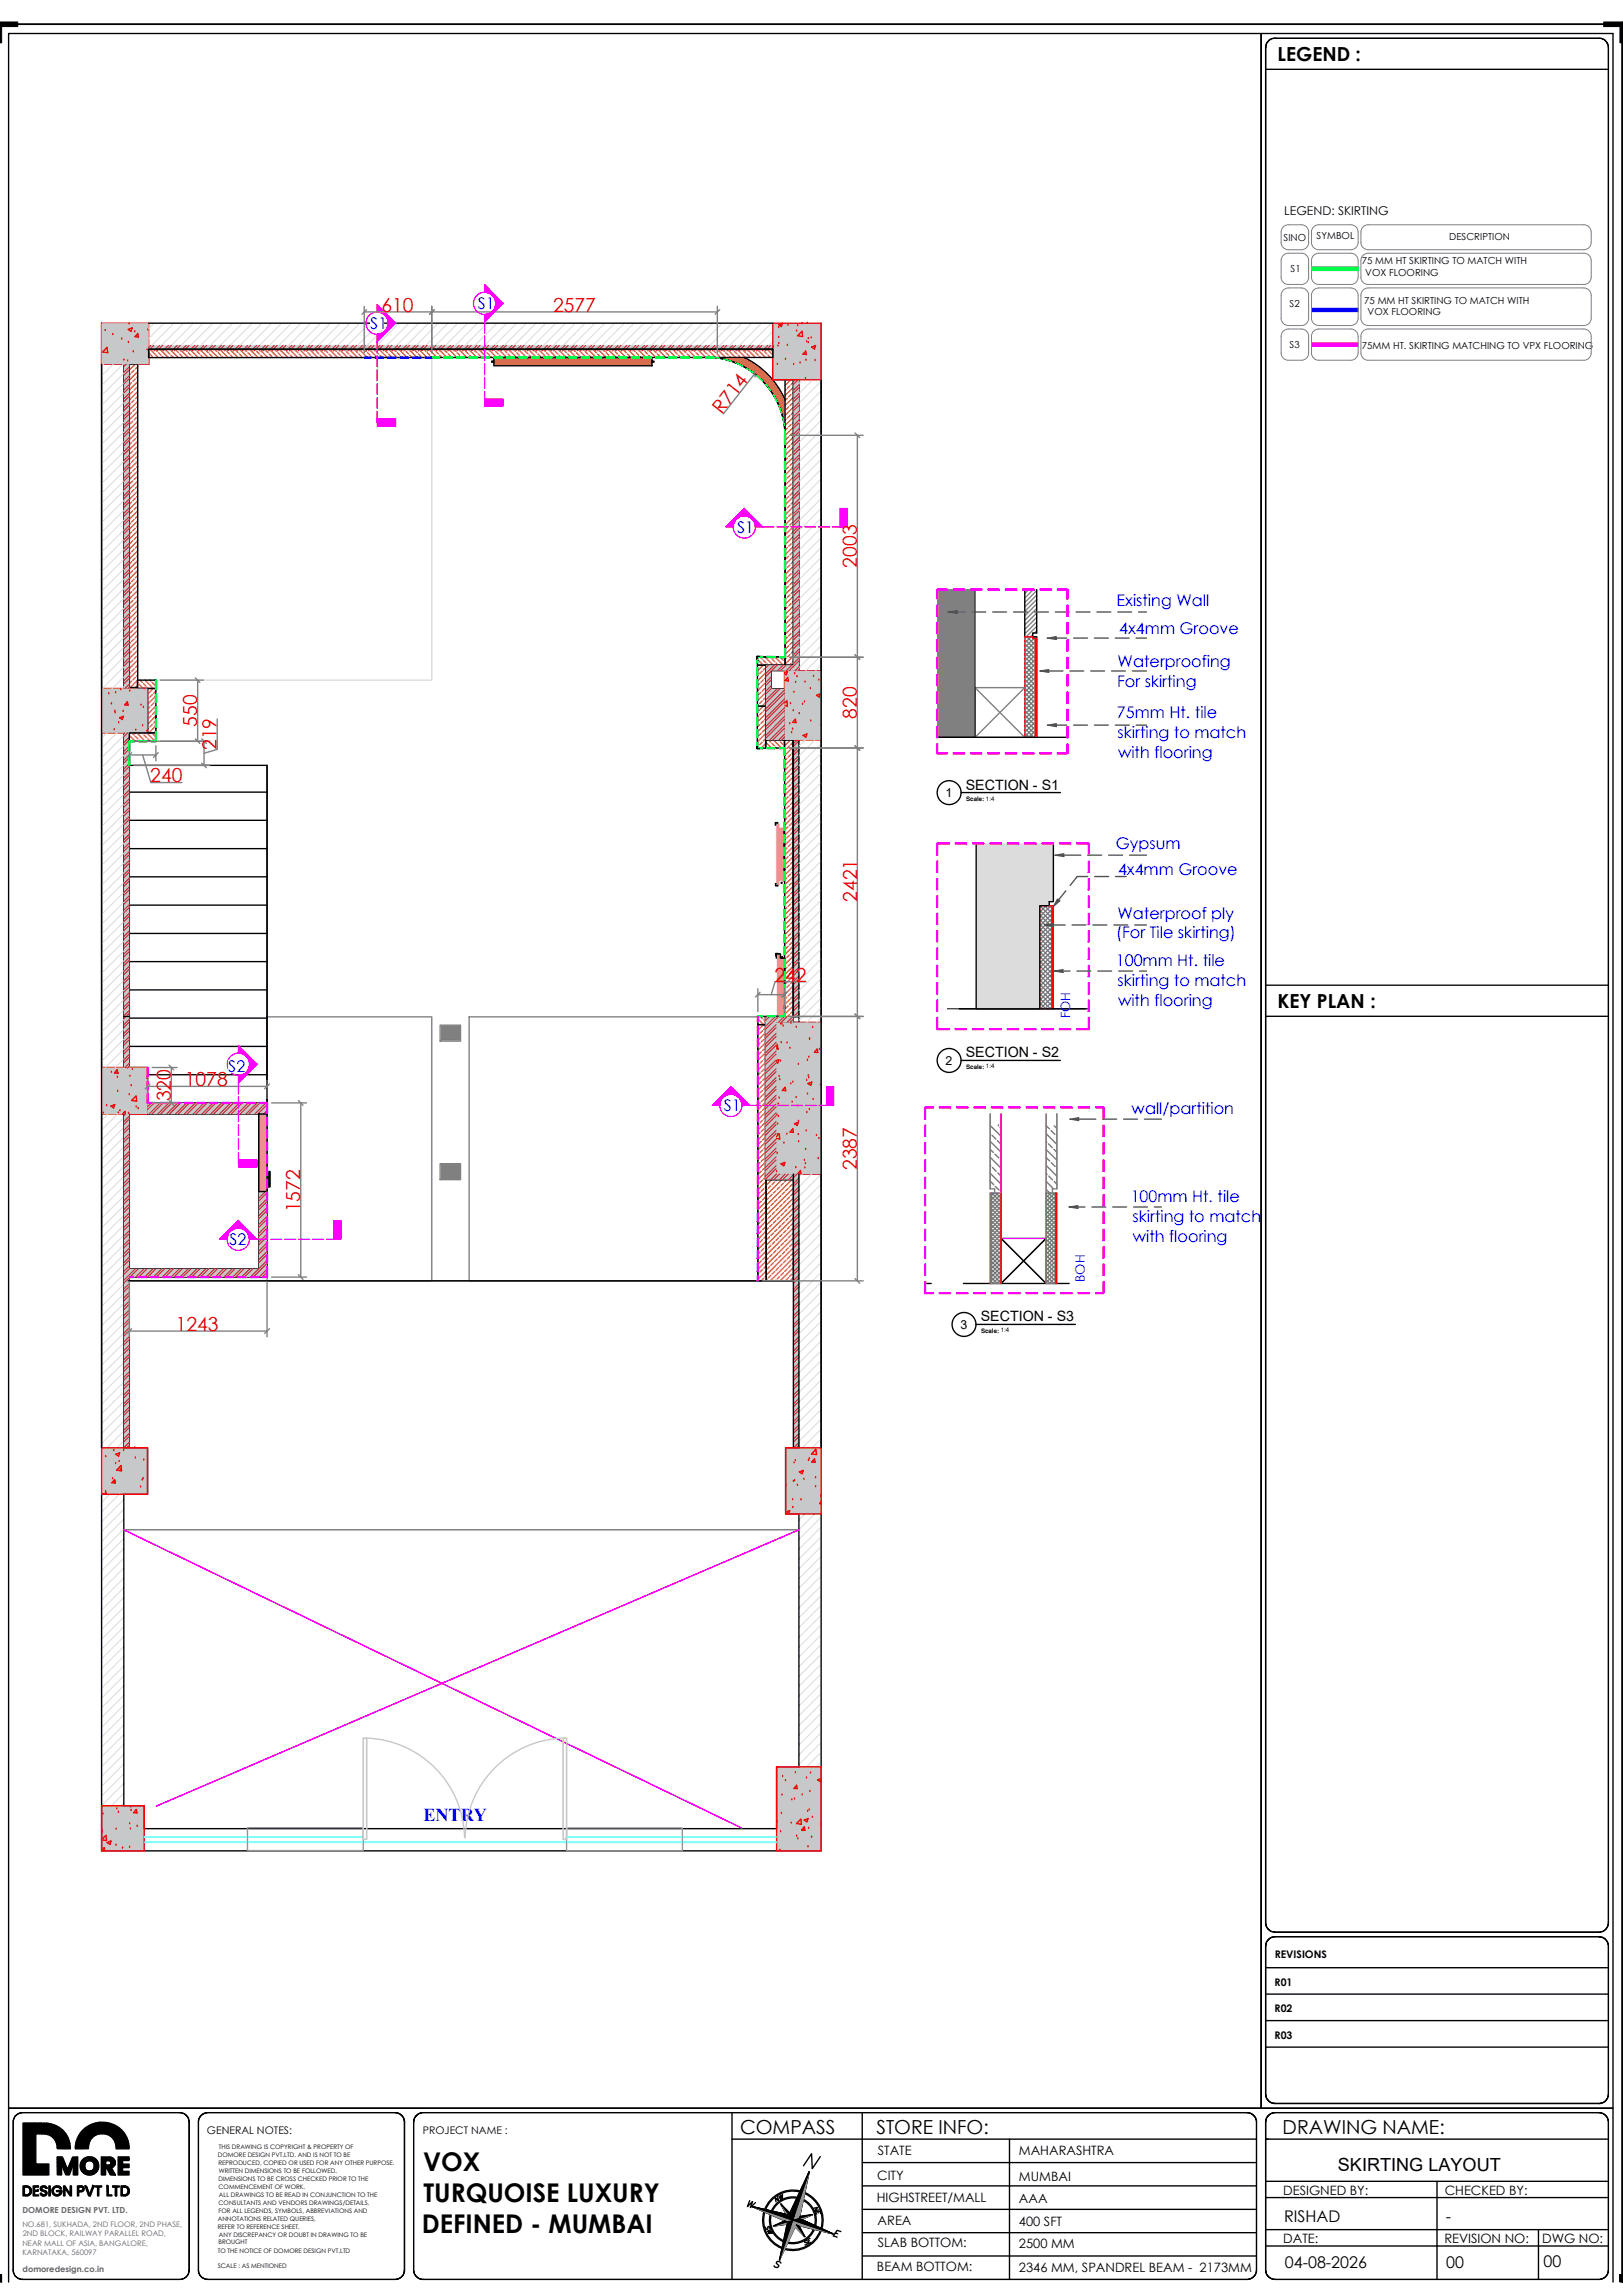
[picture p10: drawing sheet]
<svg xmlns="http://www.w3.org/2000/svg" width="297mm" height="420mm" viewBox="0 0 297 420" stroke-linecap="round" stroke-linejoin="round" font-family="sans-serif">
<defs><g id="words">
<g font-size="4.7">
<text x="77.4" y="397.2">VOX</text>
<text x="77.5" y="403">TURQUOISE LUXURY</text>
<text x="77.2" y="408.6">DEFINED - MUMBAI</text>
</g>
<g font-size="3.5">
<text x="233.8" y="11.2">LEGEND :</text>
<text x="233.8" y="184.5">KEY PLAN :</text>
<text x="135.4" y="390.5">COMPASS</text>
<text x="160.4" y="390.5">STORE INFO:</text>
<text x="234.7" y="390.5">DRAWING NAME:</text>
</g>
<g font-size="3.5" fill="#f00">
<text x="69.8" y="57">610</text>
<text x="101.2" y="57">2577</text>
<text x="132.1" y="75.9" transform="rotate(-52 132.1 75.9)">R714</text>
<text x="156.8" y="103.9" transform="rotate(-90 156.8 103.9)">2003</text>
<text x="156.8" y="131.5" transform="rotate(-90 156.8 131.5)">820</text>
<text x="36.1" y="133" transform="rotate(-90 36.1 133)">550</text>
<text x="39.6" y="137.2" transform="rotate(-90 39.6 137.2)">219</text>
<text x="27.5" y="143.1">240</text>
<text x="156.9" y="165" transform="rotate(-90 156.9 165)">2421</text>
<text x="141.7" y="179.6">242</text>
<text x="31.2" y="201.5" transform="rotate(-90 31.2 201.5)">320</text>
<text x="33.8" y="198.7">1078</text>
<text x="156.8" y="214.1" transform="rotate(-90 156.8 214.1)">2387</text>
<text x="54.9" y="221.9" transform="rotate(-90 54.9 221.9)">1572</text>
<text x="32.2" y="243.5">1243</text>
</g>
<text font-size="3.3" fill="#00f" x="77.5" y="333.2">ENTRY</text>
<text font-size="3.3" x="244.8" y="397.4">SKIRTING LAYOUT</text>
<g font-size="2.9" fill="#00f">
<text x="87.5" y="56.6">S1</text>
<text x="67.8" y="60.2">S1</text>
<text x="134.9" y="97.5">S1</text>
<text x="204.3" y="110.9">Existing Wall</text>
<text x="204.8" y="116">4x4mm Groove</text>
<text x="204.4" y="125.7">For skirting</text>
<text x="204.5" y="122.1">Waterproofing</text>
<text x="204.4" y="131.5">75mm Ht. tile</text>
<text x="204.5" y="135.1">skirting to match</text>
<text x="204.6" y="138.7">with flooring</text>
<text x="204.2" y="155.5">Gypsum</text>
<text x="204.6" y="160.2">4x4mm Groove</text>
<text x="204.2" y="171.7">(For Tile skirting)</text>
<text x="204.5" y="168.1">Waterproof ply</text>
<text x="204.2" y="176.8">100mm Ht. tile</text>
<text x="204.5" y="180.5">skirting to match</text>
<text x="204.6" y="184.1">with flooring</text>
<text x="41.8" y="196.2">S2</text>
<text x="132.4" y="203.4">S1</text>
<text x="207.1" y="203.8">wall/partition</text>
<text x="206.9" y="220">100mm Ht. tile</text>
<text x="42" y="227.9">S2</text>
<text x="207.3" y="223.7">skirting to match</text>
<text x="207.3" y="227.3">with flooring</text>
</g>
<g font-size="2.9">
<text x="235" y="406.7">RISHAD</text>
<text x="264.6" y="406.7">-</text>
<text x="235.1" y="415">04-08-2026</text>
<text x="264.6" y="415">00</text>
<text x="282.5" y="414.8">00</text>
</g>
<g font-size="2.6">
<text x="176.7" y="144.5">SECTION - S1</text>
<text x="176.7" y="193.5">SECTION - S2</text>
<text x="179.5" y="241.8">SECTION - S3</text>
</g>
<g font-size="2.4" fill="#00f">
<text x="195.8" y="186.3" transform="rotate(-90 195.8 186.3)">FOH</text>
<text x="198.5" y="234.6" transform="rotate(-90 198.5 234.6)">BOH</text>
</g>
<g font-size="2.4">
<text x="160.6" y="394.3">STATE</text>
<text x="186.5" y="394.4">MAHARASHTRA</text>
<text x="160.5" y="398.9">CITY</text>
<text x="186.5" y="399.1">MUMBAI</text>
<text x="234.8" y="401.6">DESIGNED BY:</text>
<text x="264.4" y="401.6">CHECKED BY:</text>
<text x="160.4" y="403.1">HIGHSTREET/MALL</text>
<text x="160.6" y="407.2">AREA</text>
<text x="186.5" y="407.4">400 SFT</text>
<text x="186.5" y="403.2">AAA</text>
<text x="160.6" y="411.2">SLAB BOTTOM:</text>
<text x="186.5" y="411.4">2500 MM</text>
<text x="234.8" y="410.4">DATE:</text>
<text x="264.3" y="410.5">REVISION NO:</text>
<text x="282.2" y="410.5">DWG NO:</text>
<text x="160.5" y="415.6">BEAM BOTTOM:</text>
<text x="186.5" y="415.9">2346 MM, SPANDREL BEAM - 2173MM</text>
</g>
<g font-size="2.3">
<text x="173" y="145.9">1</text>
<text x="173" y="194.9">2</text>
<text x="175.8" y="243.2">3</text>
</g>
<text font-size="2.2" x="235" y="39.4">LEGEND: SKIRTING</text>
<g font-size="1.9">
<text x="233.3" y="358.4">REVISIONS</text>
<text x="233.2" y="363.4">R01</text>
<text x="233.2" y="368.2">R02</text>
<text x="233.2" y="373.1">R03</text>
<text x="37.9" y="390.6">GENERAL NOTES:</text>
<text x="77.4" y="390.6">PROJECT NAME :</text>
</g>
<g font-size="1.8">
<text x="234.9" y="44.1">SINO</text>
<text x="240.9" y="43.8">SYMBOL</text>
<text x="265.2" y="43.9">DESCRIPTION</text>
<text x="236.2" y="49.8">S1</text>
<text x="249.2" y="48.3">75 MM HT SKIRTING TO MATCH WITH</text>
<text x="249.8" y="50.5">VOX FLOORING</text>
<text x="236" y="56.1">S2</text>
<text x="249.7" y="55.6">75 MM HT SKIRTING TO MATCH WITH</text>
<text x="250.3" y="57.7">VOX FLOORING</text>
<text x="236" y="63.6">S3</text>
<text x="249.2" y="63.9">75MM HT. SKIRTING MATCHING TO VPX FLOORING</text>
</g>
<g font-size="1.5" fill="#636466">
<text x="4.1" y="405">DOMORE DESIGN PVT. LTD.</text>
<text x="4.1" y="415.8">domoredesign.co.in</text>
</g>
<g font-size="1.4" fill="#636466">
<text x="4.1" y="407.6">NO.681, SUKHADA, 2ND FLOOR, 2ND PHASE,</text>
<text x="4.1" y="411">NEAR MALL OF ASIA, BANGALORE,</text>
<text x="4.1" y="412.7">KARNATAKA, 560097</text>
<text x="4.2" y="409.3">2ND BLOCK, RAILWAY PARALLEL ROAD,</text>
</g>
<g font-size="1.1">
<text x="180.4" y="146.5">1:4</text>
<text x="180.4" y="195.5">1:4</text>
<text x="183.1" y="243.9">1:4</text>
<text x="39.9" y="394.7">DOMORE DESIGN PVT.LTD. AND IS NOT TO BE</text>
<text x="40.1" y="393.3">THIS DRAWING IS COPYRIGHT &amp; PROPERTY OF</text>
<text x="40" y="396.2">REPRODUCED, COPIED OR USED FOR ANY OTHER PURPOSE.</text>
<text x="40" y="399.1">DIMENSIONS TO BE CROSS CHECKED PRIOR TO THE</text>
<text x="40" y="400.5">COMMENCEMENT OF WORK.</text>
<text x="40" y="397.6">WRITTEN DIMENSIONS TO BE FOLLOWED.</text>
<text x="39.9" y="406.4">ANNOTATIONS RELATED QUERIES,</text>
<text x="39.9" y="407.8">REFER TO REFERENCE SHEET.</text>
<text x="40" y="404.9">FOR ALL LEGENDS, SYMBOLS, ABBREVIATIONS AND</text>
<text x="40" y="403.5">CONSULTANTS AND VENDORS DRAWINGS/DETAILS.</text>
<text x="40.1" y="402">ALL DRAWINGS TO BE READ IN CONJUNCTION TO THE</text>
<text x="39.9" y="412.2">TO THE NOTICE OF DOMORE DESIGN PVT.LTD</text>
<text x="40" y="410.8">BROUGHT</text>
<text x="40.1" y="409.3">ANY DISCREPANCY OR DOUBT IN DRAWING TO BE</text>
<text x="39.9" y="415.1">SCALE : AS MENTIONED</text>
</g>
</g></defs>
<!-- layer: 0 -->
<path d="M48.9 186.1h30.1v48.3h-30.1zM85.8 186.1h52.9v48.3h-52.9z" fill="none" stroke="#808080" stroke-width=".25"/>
<path d="M25.2 65.4h53.8v59.1h-53.8z" fill="none" stroke="#dcdcdc" stroke-width=".25"/>
<path d="M18.6 59.1v66.9M23.7 66.7v59.3M27.2 63.2v3.5h-4.5v59.3h4.3v8.1h-4.3v61.3h4.3v8.5h-4.3M141.4 63.2v6.3h4.8v53.2h-5.1v3.4h2.5v9.3h2.6M145.2 69.5v53.2M18.6 134.1v61.3M23.7 134.1v61.3M140.1 121.7h6.1M27 201.8h21.9M140.1 201.8h1.3M23.7 233.7h25.2M23.7 232.2h25.2" fill="none" stroke="#000" stroke-width=".25"/>
<!-- layer: PANELING -->
<path d="M145.2 135.4h1v50.7h-1z" fill-rule="evenodd" fill="#c7c8ca"/>
<g fill="none" stroke="#cd2027" stroke-width=".2">
<path d="M145.9 135.4l-.7 .7M146.2 136.7l-1 1M146.2 138.3l-1 1M146.2 139.9l-1 1M146.2 135.6l-1 1M146.2 137.2l-1 1M146.2 138.8l-1 1M146.2 141.5l-1 1M146.2 143.1l-1 1.1M146.2 144.7l-1 1.1M146.2 146.4l-1 1M146.2 148l-1 1"/>
<path d="M146.2 149.6l-1 1M146.2 151.2l-1 1M146.2 152.8l-1 1M146.2 154.4l-1 1M146.2 156l-1 1.1M146.2 157.6l-1 1.1M146.2 159.3l-1 1M146.2 140.4l-1 1.1M146.2 142l-1 1.1M146.2 143.7l-1 1M146.2 145.3l-1 1M146.2 146.9l-1 1"/>
<path d="M146.2 148.5l-1 1M146.2 150.1l-1 1M146.2 151.7l-1 1M146.2 153.4l-1 1M146.2 155l-1 1M146.2 156.6l-1 1M146.2 158.2l-1 1M146.2 159.8l-1 1M146.2 160.9l-1 1M146.2 162.5l-1 1M146.2 164.1l-1 1M146.2 165.7l-1 1"/>
<path d="M146.2 167.3l-1 1M146.2 168.9l-1 1.1M146.2 170.5l-1 1.1M146.2 172.2l-1 1M146.2 173.8l-1 1M146.2 175.4l-1 1M146.2 177l-1 1M146.2 178.6l-1 1M146.2 161.4l-1 1M146.2 163l-1 1M146.2 164.6l-1 1M146.2 166.3l-1 1"/>
<path d="M146.2 167.9l-1 1M146.2 169.5l-1 1M146.2 171.1l-1 1M146.2 172.7l-1 1M146.2 174.3l-1 1M146.2 175.9l-1 1M146.2 177.6l-1 .9M146.2 179.2l-1 1M146.2 180.2l-1 1M146.2 181.8l-1 1.1M146.2 183.4l-1 1.1M146.2 185.1l-1 1"/>
<path d="M146.2 180.8l-1 1M146.2 182.4l-1 1M146.2 184l-1 1M146.2 185.6l-.5 .5"/>
</g>
<!-- layer: 0 -->
<path d="M140.1 121.7v13.7h3.5M145.2 135.4v51.7M146.2 135.4v51.7h-4.2v27.8h4.2M150.3 135.4v51.7M48.9 140.1v93.6M146.1 186.1h-6v29.8h5.1M27 203.9h21.9M47.3 203.9v28.3M47.3 218.1h1.6" fill="none" stroke="#000" stroke-width=".25"/>
<!-- layer: COLUMN -->
<path d="M18.6 59.1h8.6v7.6h-8.6zM18.6 126h8.4v8.1h-8.4zM143.6 122.7h6.7v12.7h-6.7zM18.6 195.4h8.4v8.5h-8.4zM142 187.1h8.3v27.8h-8.3z" fill="none" stroke="#f00" stroke-width=".25"/>
<!-- layer: COL -->
<path d="M80.8 213.2v2.4" fill="none" stroke="#808080" stroke-width=".25"/>
<!-- layer: PANELING -->
<path d="M80.8 187.8v2.5" fill="none" stroke="#545454" stroke-width=".2"/>
<!-- layer: 0 -->
<path d="M80.8 213.2h3.2v2.4h-3.2z" fill-rule="evenodd" fill="#808080"/>
<!-- layer: COL -->
<path d="M84 213.2v2.4" fill="none" stroke="#808080" stroke-width=".25"/>
<!-- layer: PANELING -->
<path d="M80.8 187.8h3.2v2.5" fill="none" stroke="#545454" stroke-width=".2"/>
<!-- layer: 0 -->
<path d="M80.8 187.8h3.2v2.5h-3.2z" fill-rule="evenodd" fill="#808080"/>
<!-- layer: PANELING -->
<path d="M80.8 190.3h3.2M23.7 234.4h121.5" fill="none" stroke="#545454" stroke-width=".2"/>
<!-- layer: COL -->
<path d="M80.8 213.2h3.2M80.8 215.6h3.2" fill="none" stroke="#808080" stroke-width=".25"/>
<!-- layer: PARTITION HAT -->
<path d="M130.6 65.4h5.6a15.5 15.5 0 0 1 7.5 7.8v6.5a14.5 14.5 0 0 0-13.1-14.3z" fill-rule="evenodd" fill="#dda56e"/>
<!-- layer: 0 -->
<path d="M130.6 65.4h5.6a15.5 15.5 0 0 1 7.5 7.8v6.5a14.4 14.4 0 0 0-13.1-14.3z" fill-rule="evenodd" fill="#f8991e"/>
<!-- layer: PARTITION -->
<g fill="none" stroke="#cd6928" stroke-width=".25">
<path d="M23.8 79.4l-.1 .1M23.8 73.9l-.1 .2M23.8 68.4l-.1 .2M24.1 75.5l-.4 .4M24.1 70l-.4 .4M24.3 77.1l-.5 .4M24.3 71.6l-.5 .5M24.5 78.7l-.4 .4M24.5 73.2l-.4 .5M24.5 67.8l-.4 .4M24.7 66.7l-1 1M24.8 74.8l-.5 .5"/>
<path d="M24.8 69.4l-.5 .4M25 76.4l-.5 .4M25 70.9l-.5 .5M25.2 78.9l-1.5 1.6M25.2 77.1l-1.5 1.5M25.2 75.3l-1.5 1.5M25.2 73.5l-1.5 1.5M25.2 71.7l-1.5 1.5M25.2 69.8l-1.5 1.6M25.2 68l-1.5 1.5M25.2 79.8l-.2 .2M25.2 78l-.4 .4"/>
<path d="M25.2 74.4l-.2 .2M25.2 72.6l-.4 .4M25.2 68.9l-.2 .2M25.2 67.1l-.4 .4M143.9 76.7l-.2 .2M143.9 71.3l-.2 .2M144.1 78.3l-.4 .5M144.1 72.9l-.4 .4M144.3 79.9l-.4 .5M144.3 74.5l-.4 .4M144.5 76.1l-.4 .4M144.5 70.6l-.4 .5"/>
<path d="M144.7 69.5l-1 1.1M144.8 77.7l-.5 .4M144.8 72.2l-.5 .5M145 79.3l-.5 .4M145 73.8l-.5 .5M145.2 80l-1.5 1.5M145.2 78.2l-1.5 1.5M145.2 76.3l-1.5 1.6M145.2 74.5l-1.5 1.5M145.2 72.7l-1.5 1.5M145.2 70.9l-1.5 1.5M145.2 77.3l-.2 .1"/>
<path d="M145.2 75.4l-.4 .5M145.2 71.8l-.2 .2M145.2 70l-.4 .4M23.8 90.3l-.1 .2M23.8 84.8l-.1 .2M23.9 95.7l-.2 .2M24.1 97.3l-.4 .4M24.1 91.9l-.4 .4M24.1 86.4l-.4 .4M24.1 81l-.4 .4M24.3 98.9l-.4 .5M24.3 93.5l-.4 .4"/>
<path d="M24.3 88l-.5 .5M24.3 82.5l-.5 .5M24.5 95.1l-.4 .4M24.5 89.6l-.4 .5M24.5 84.1l-.4 .5M24.8 96.7l-.5 .4M24.8 91.2l-.5 .5M24.8 85.7l-.5 .5M24.8 80.3l-.5 .4M25 98.3l-.5 .4M25 92.8l-.5 .5M25 87.3l-.5 .5"/>
<path d="M25 81.8l-.5 .5M25.2 99l-1.5 1.5M25.2 97.1l-1.5 1.6M25.2 95.3l-1.5 1.6M25.2 93.5l-1.5 1.5M25.2 91.7l-1.5 1.5M25.2 89.9l-1.5 1.5M25.2 88l-1.5 1.6M25.2 86.2l-1.5 1.5M25.2 84.4l-1.5 1.5M25.2 82.6l-1.5 1.5M25.2 80.8l-1.5 1.5"/>
<path d="M25.2 99.9l-.4 .4M25.2 96.3l-.2 .1M25.2 94.4l-.4 .4M25.2 90.8l-.2 .2M25.2 89l-.4 .4M25.2 85.3l-.2 .2M25.2 83.5l-.4 .4M143.9 98.6l-.2 .2M143.9 93.2l-.2 .1M143.9 87.7l-.2 .2M143.9 82.2l-.2 .2M144.1 94.7l-.4 .5"/>
<path d="M144.1 89.3l-.4 .4M144.1 83.8l-.4 .4M144.3 96.3l-.4 .5M144.3 90.9l-.4 .4M144.3 85.4l-.4 .5M144.5 97.9l-.4 .5M144.5 92.5l-.4 .4M144.5 87l-.4 .5M144.5 81.5l-.4 .5M144.8 99.5l-.5 .5M144.8 94l-.5 .5M144.8 88.6l-.5 .4"/>
<path d="M144.8 83.1l-.5 .5M145 95.6l-.5 .5M145 90.2l-.5 .4M145 84.7l-.5 .5M145.2 98.2l-1.5 1.5M145.2 96.4l-1.5 1.5M145.2 94.5l-1.5 1.6M145.2 92.7l-1.5 1.5M145.2 90.9l-1.5 1.5M145.2 89.1l-1.5 1.5M145.2 87.3l-1.5 1.5M145.2 85.4l-1.5 1.6"/>
<path d="M145.2 83.6l-1.5 1.6M145.2 81.8l-1.5 1.5M145.2 99.1l-.2 .2M145.2 97.3l-.4 .4M145.2 93.6l-.2 .2M145.2 91.8l-.4 .4M145.2 88.2l-.2 .2M145.2 86.3l-.4 .5M145.2 82.7l-.2 .2M145.2 80.9l-.4 .4M23.9 117.6l-.2 .2M23.9 112.1l-.2 .2"/>
<path d="M23.9 106.7l-.2 .2M23.9 101.2l-.2 .2M24.1 119.2l-.4 .4M24.1 113.7l-.4 .5M24.1 108.3l-.4 .4M24.1 102.8l-.4 .4M24.3 104.4l-.4 .5M24.3 115.3l-.4 .5M24.3 109.9l-.4 .4M24.5 106l-.4 .4M24.5 100.5l-.4 .5M24.6 116.9l-.5 .5"/>
<path d="M24.6 111.4l-.5 .5M24.8 113l-.5 .5M24.8 107.6l-.5 .4M24.8 102.1l-.5 .5M24.8 118.5l-.5 .5M25 114.6l-.4 .5M25 109.2l-.5 .4M25 103.7l-.5 .5M25.2 119l-1.5 1.5M25.2 117.2l-1.5 1.5M25.2 115.4l-1.5 1.5M25.2 113.5l-1.5 1.6"/>
<path d="M25.2 111.7l-1.5 1.5M25.2 109.9l-1.5 1.5M25.2 108.1l-1.5 1.5M25.2 106.3l-1.5 1.5M25.2 104.4l-1.5 1.6M25.2 102.6l-1.5 1.5M25.2 100.8l-1.5 1.5M25.2 118.1l-.2 .2M25.2 116.3l-.4 .4M25.2 112.6l-.2 .2M25.2 110.8l-.4 .4M25.2 107.2l-.2 .2"/>
<path d="M25.2 105.3l-.4 .5M25.2 101.7l-.2 .2M143.9 115l-.2 .2M143.9 109.5l-.2 .2M143.9 104.1l-.2 .2M144.1 116.6l-.4 .4M144.1 111.1l-.4 .4M144.1 105.6l-.4 .5M144.1 100.2l-.4 .4M144.3 118.2l-.4 .4M144.3 112.7l-.4 .5M144.3 107.2l-.4 .5"/>
<path d="M144.3 101.8l-.4 .4M144.5 119.8l-.4 .4M144.5 114.3l-.4 .5M144.5 108.8l-.4 .5M144.5 103.4l-.4 .4M144.8 115.9l-.5 .5M144.8 110.4l-.5 .5M144.8 105l-.5 .4M145 117.5l-.5 .4M145 112l-.5 .5M145 106.6l-.5 .4M145 101.1l-.5 .5"/>
<path d="M145.2 118.2l-1.5 1.5M145.2 116.4l-1.5 1.5M145.2 114.6l-1.5 1.5M145.2 112.8l-1.5 1.5M145.2 110.9l-1.5 1.6M145.2 109.1l-1.5 1.5M145.2 107.3l-1.5 1.5M145.2 105.5l-1.5 1.5M145.2 103.6l-1.5 1.6M145.2 101.8l-1.5 1.6M145.2 100l-1.5 1.5M145.2 119.1l-.4 .4"/>
<path d="M145.2 115.5l-.2 .2M145.2 113.7l-.4 .4M145.2 110l-.2 .2M145.2 108.2l-.4 .4M145.2 104.6l-.2 .2M145.2 102.8l-.4 .4M23.9 123.1l-.2 .2M24.1 124.6l-.4 .5M24.3 120.8l-.4 .4M24.6 122.4l-.5 .4M24.8 124l-.5 .4M25 120.1l-.4 .5"/>
<path d="M25 125.6l-.2 .2M25.1 124.9l1.1 1.1M25.2 124.5l-1.4 1.3M25.2 122.6l-1.5 1.6M25.2 120.8l-1.5 1.5M25.2 123.6l-.2 .1M25.2 121.7l-.4 .5M25.6 124.5l.4 .4M26.3 125.1l.4 .5M26.5 124.5l1.6 1.5-1.1 1.1M26.9 125.8l.2 .2M27.2 133.3l-.2 .1"/>
<path d="M27.2 127.8l-.2 .2M27.4 129.4l-.4 .4M27.4 124.5l.2 .2M27.7 131l-.5 .4M27.8 124.9l.5 .5M27.9 132.6l-.5 .4M27.9 127.1l-.5 .5M28.1 128.7l-.4 .4M28.3 130.3l-.4 .4M28.3 124.5l.2 .2M28.5 132.8l-1.2 1.3M28.5 131l-1.5 1.5"/>
<path d="M28.5 129.2l-1.5 1.5M28.5 127.4l-1.5 1.5M28.5 133.7l-.2 .2M28.5 131.9l-.4 .4M28.5 128.3l-.2 .2M28.5 126.5l-.4 .4M28.5 125.6h.1M138.6 120.7l1.1 1-1.1 1.1M138.8 129l-.2 .2M138.8 123.5l-.2 .2M139 125.1l-.4 .4M139.1 120.2l.4 .4"/>
<path d="M139.2 126.7l-.4 .4M139.5 128.3l-.5 .4M139.5 122.8l-.5 .5M139.7 124.4l-.5 .5M139.7 120.8l.5 .5M139.9 126l-.4 .5M140 120.2l1.5 1.5M140.1 128.6l-.7 .6M140.1 126.7l-1.5 1.6M140.1 124.9l-1.5 1.5M140.1 123.1l-1.5 1.5M140.1 127.6l-.4 .5"/>
<path d="M140.1 124l-.2 .2M140.1 122.2l-.4 .4M140.4 121.5l.2 .2M140.9 120.2l.2 .2M141.3 120.6l.5 .5M141.8 120.2l1.5 1.5M142 121.3l.4 .4M142.9 120.4l.4 .4M143.6 121.1l.1 .1M143.6 120.2l.1 .1M143.8 137.2l-.2 .2M143.9 120.5l-.2 .2"/>
<path d="M144 138.8l-.4 .4M144.4 136.5l-.4 .5M144.6 135.4l-1 1.1M144.7 138.1l-.5 .5M144.8 121.4l-.4 .3M144.9 139.7l-.5 .4M145.1 138.6l-1.5 1.5M145.1 136.8l-1.5 1.5M145.1 137.7l-.2 .2M145.1 135.9l-.4 .4M145.2 120.1l-1.5 1.4M145.2 120.9l-.2 .2"/>
<path d="M143.8 159l-.2 .2M143.8 153.6l-.2 .2M143.8 148.1l-.2 .2M143.8 142.7l-.2 .2M144 155.2l-.4 .4M144 149.7l-.4 .4M144 144.3l-.4 .4M144.2 156.8l-.4 .4M144.2 151.3l-.4 .5M144.2 145.8l-.4 .5M144.2 140.4l-.4 .4M144.4 158.4l-.4 .4"/>
<path d="M144.4 152.9l-.4 .5M144.4 147.4l-.4 .5M144.4 142l-.4 .4M144.7 160l-.5 .4M144.7 154.5l-.5 .5M144.7 149l-.5 .5M144.7 143.6l-.5 .4M144.9 156.1l-.5 .5M144.9 150.6l-.5 .5M144.9 145.2l-.5 .4M145.1 149.5l-1.5 1.5M145.1 147.7l-1.5 1.5"/>
<path d="M145.1 145.9l-1.5 1.5M145.1 144.1l-1.5 1.5M145.1 142.3l-1.5 1.4M145.1 140.4l-1.5 1.5M145.1 148.6l-.2 .2M145.1 146.8l-.4 .4M145.1 143.1l-.2 .2M145.1 141.3l-.4 .4M145.1 158.6l-1.5 1.6M145.1 156.8l-1.5 1.5M145.1 155l-1.5 1.5M145.1 153.2l-1.5 1.5"/>
<path d="M145.1 151.3l-1.5 1.6M145.1 159.5l-.2 .2M145.1 157.7l-.4 .4M145.1 154.1l-.2 .2M145.1 152.3l-.4 .4M143.8 175.4l-.2 .2M143.8 170l-.2 .2M143.8 164.5l-.2 .2M144 177l-.4 .5M144 171.6l-.4 .4M144 166.1l-.4 .4M144 160.6l-.4 .5"/>
<path d="M144.2 178.6l-.4 .5M144.2 173.2l-.4 .4M144.2 167.7l-.4 .5M144.2 162.2l-.4 .5M144.4 174.8l-.4 .4M144.4 169.3l-.4 .4M144.4 163.8l-.4 .5M144.7 176.3l-.5 .5M144.7 170.9l-.5 .4M144.7 165.4l-.5 .5M144.9 177.9l-.5 .5M144.9 172.5l-.5 .4"/>
<path d="M144.9 167l-.5 .5M144.9 161.6l-.5 .4M145.1 178.6l-1.5 1.6M145.1 176.8l-1.5 1.6M145.1 175l-1.5 1.5M145.1 173.2l-1.5 1.5M145.1 171.4l-1.5 1.5M145.1 169.6l-1.5 1.5M145.1 167.7l-1.5 1.6M145.1 165.9l-1.5 1.5M145.1 164.1l-1.5 1.5M145.1 162.3l-1.5 1.5"/>
<path d="M145.1 160.5l-1.5 1.5M145.1 179.6l-.4 .4M145.1 175.9l-.2 .2M145.1 174.1l-.4 .4M145.1 170.5l-.2 .1M145.1 168.6l-.4 .5M145.1 165l-.2 .2M145.1 163.2l-.4 .4M143.8 186.4l-.2 .1M143.8 180.9l-.2 .2M144 182.5l-.4 .4M144.2 184.1l-.4 .4"/>
<path d="M144.4 185.7l-.4 .4M144.4 180.2l-.4 .5M144.7 187.3l-.3 .2M144.7 181.8l-.5 .5M144.9 183.4l-.5 .5M145.1 185.9l-1.5 1.6M145.1 184.1l-1.5 1.5M145.1 182.3l-1.5 1.5M145.1 180.5l-1.5 1.5M145.1 186.9l-.2 .2M145.1 185l-.4 .5M145.1 181.4l-.2 .2"/>
</g>
<path d="M23.7 66.7h1.5v59.1h-1.5zM143.7 69.5h1.5v52.2h-1.5zM25.1 124.5h3.4v1.5h-3.4zM27 126h1.5v8.1h-1.5zM138.6 121.7h1.5v7.5h-1.5zM138.6 120.2h5.1v1.5h-5.1zM143.6 135.4h1.5v52.1h-1.5z" fill="none" stroke="#000" stroke-width=".25"/>
<!-- layer: 0 -->
<path d="M80.5 187.6h3.8v2.9h-3.8zM80.8 187.8h3.2v2.5h-3.2z" fill="none" stroke="#808080" stroke-width=".25"/>
<!-- layer: COL -->
<path d="M80.5 213h3.8v2.9h-3.8zM80.8 213.2h3.2v2.4h-3.2z" fill="none" stroke="#808080" stroke-width=".25"/>
<!-- layer: 0 -->
<path d="M130.6 65.4a14.5 14.5 0 0 1 13.1 14.3M136.2 65.4a15.6 15.6 0 0 1 7.5 7.8" fill="none" stroke="#000" stroke-width=".25"/>
<!-- layer: PARTITION -->
<g fill="#f1eb1f">
<path d="M142.8 161.3h.4v.1h-.4z" fill-rule="evenodd"/>
<circle cx="143" cy="161.5" r=".08"/>
</g>
<g fill="none" stroke="#000" stroke-width=".25">
<path d="M142.8 161.3h.4v.1h-.4zM143 161.6h-.1M143 161.6v.1M143.1 161.6h.1"/>
<circle cx="143" cy="161.5" r=".08"/>
</g>
<!-- layer: PARTITION_1 -->
<path d="M142 150.6h.7v.8h.8v9.9h-.8v.7h-.7z" fill-rule="evenodd" fill="#dda56e"/>
<!-- layer: . -->
<path d="M143.5 151.4h-.8v-.8h-.7v11.4h.7v-.7h.8" fill="none" stroke="#fafafa" stroke-width=".18"/>
<!-- layer: WALL -->
<path d="M143.5 151.4v9.9" fill="none" stroke="#000" stroke-width=".3"/>
<!-- layer: PARTITION_1 -->
<path d="M142.1 174.6h.7v.7h.8v10.7h-1.5z" fill-rule="evenodd" fill="#dda56e"/>
<!-- layer: . -->
<path d="M142.1 175.3v10.7M142.8 186h.8" fill="none" stroke="#fafafa" stroke-width=".18"/>
<!-- layer: WALL -->
<path d="M143.6 176.1v9.9h-1.5" fill="none" stroke="#000" stroke-width=".3"/>
<!-- layer: 16 -->
<path d="M142.1 175.3v-.7h.7v.7h.8v.8" fill="none" stroke="#000" stroke-width=".25"/>
<!-- layer: PARTITION -->
<path d="M138.6 129.2h1.5v7.7h-1.5zM140.2 135.4h3.3v1.5h-3.3zM143 175.2h.3v.1h-.3zM143.2 175.2h.1M138.7 187.5h1.5v46.9h-1.5zM138.7 186h3.4v1.5h-3.4zM140.2 215.9h5v18.5h-5z" fill="none" stroke="#000" stroke-width=".25"/>
<circle cx="143.1" cy="175.1" r=".08" fill="none" stroke="#000" stroke-width=".18"/>
<g fill="none" stroke="#cd6928" stroke-width=".25">
<path d="M138.8 136.5l-.2 .2M138.8 131l-.2 .2M139 132.6l-.4 .5M139.2 134.2l-.4 .5M139.5 135.8l-.5 .5M139.5 130.4l-.5 .4M139.6 129.2l-1 1.1M139.7 131.9l-.5 .5M139.9 133.5l-.4 .5M140.1 136.1l-.8 .8M140.1 134.2l-1.5 1.6M140.1 132.4l-1.5 1.6"/>
<path d="M140.1 130.6l-1.5 1.5M140.1 135.2l-.4 .4M140.1 131.5l-.2 .2M140.1 129.7l-.4 .4M140.2 135.8l1 1.1M140.6 135.4l.4 .4M141.2 136l.5 .5M141.5 135.4l1.5 1.5M141.9 136.7l.2 .2M142.4 135.4l.2 .2M142.8 135.8l.5 .5M143.3 135.4l.2 .2"/>
<path d="M143.5 136.5h.1M138.7 186.5l1 1M138.9 194.8l-.2 .2M138.9 189.3l-.2 .2M139.1 196.4l-.4 .4M139.1 190.9l-.4 .4M139.1 186l.4 .4M139.3 198l-.4 .4M139.3 192.5l-.4 .4M139.5 199.6l-.4 .4M139.5 194.1l-.4 .4M139.5 188.6l-.4 .5"/>
<path d="M139.7 187.5l-1 1.1M139.8 195.7l-.5 .4M139.8 190.2l-.5 .5M139.8 186.6l.4 .5M140 197.3l-.5 .4M140 191.8l-.5 .5M140 186l1.6 1.5M140.2 199.8l-1.5 1.5M140.2 198l-1.5 1.5M140.2 196.2l-1.5 1.5M140.2 194.3l-1.5 1.6M140.2 192.5l-1.5 1.6"/>
<path d="M140.2 190.7l-1.5 1.5M140.2 188.9l-1.5 1.5M140.2 198.9l-.4 .4M140.2 195.3l-.2 .2M140.2 193.4l-.4 .5M140.2 189.8l-.2 .2M140.2 188l-.4 .4M140.5 187.3l.1 .2M140.9 186l.2 .2M141.4 186.4l.4 .5M141.9 186l.2 .2M142 187.1h.1"/>
<path d="M138.9 216.6l-.2 .2M138.9 211.2l-.2 .2M138.9 205.7l-.2 .2M138.9 200.2l-.2 .2M139.1 218.2l-.4 .4M139.1 212.8l-.4 .4M139.1 207.3l-.4 .4M139.1 201.8l-.4 .4M139.3 219.8l-.4 .5M139.3 214.3l-.4 .5M139.3 208.9l-.4 .4M139.3 203.4l-.4 .5"/>
<path d="M139.5 215.9l-.4 .5M139.5 210.5l-.4 .4M139.5 205l-.4 .5M139.8 217.5l-.5 .5M139.8 212.1l-.5 .4M139.8 206.6l-.5 .5M139.8 201.2l-.5 .4M140 219.1l-.5 .5M140 213.7l-.5 .4M140 208.2l-.5 .4M140 202.7l-.5 .5M140.2 219.8l-1.5 1.6"/>
<path d="M140.2 218l-1.5 1.5M140.2 216.2l-1.5 1.5M140.2 214.4l-1.5 1.5M140.2 212.6l-1.5 1.5M140.2 210.8l-1.5 1.5M140.2 208.9l-1.5 1.5M140.2 207.1l-1.5 1.5M140.2 205.3l-1.5 1.5M140.2 203.5l-1.5 1.5M140.2 201.6l-1.5 1.6M140.2 217.1l-.2 .2M140.2 215.3l-.4 .4"/>
<path d="M140.2 211.6l-.2 .2M140.2 209.8l-.4 .4M140.2 206.2l-.2 .2M140.2 204.4l-.4 .4M140.2 200.7l-.2 .2M140.4 217.7l-.2 .2M140.6 219.3l-.4 .4M141.1 217l-.5 .5M141.2 215.9l-1 1.1M141.3 218.6l-.5 .4M141.8 216.3l-.5 .5M142 217.9l-.5 .4"/>
<path d="M142.2 215.9l-.2 .2M142.2 219.5l-.4 .4M142.7 217.2l-.5 .5M142.9 218.8l-.5 .5M143.1 215.9l-2.9 2.9M143.4 216.5l-.5 .5M143.6 218.1l-.5 .5M143.8 219.7l-.4 .5M144 215.9l-.4 .4M144.2 217.5l-.4 .4M144.5 219l-.5 .5M144.9 215.9l-4.7 4.7"/>
<path d="M144.9 216.8l-.4 .4M145.2 218.3l-.5 .5M145.2 219.2l-5 5M145.2 217.4l-5 5M145.2 216.5h.1M138.9 233l-.2 .2M138.9 227.5l-.2 .2M138.9 222.1l-.2 .2M139.1 229.1l-.4 .5M139.1 223.7l-.4 .4M139.3 230.7l-.4 .5M139.3 225.3l-.4 .4"/>
<path d="M139.5 232.3l-.4 .5M139.5 226.9l-.4 .4M139.5 221.4l-.4 .5M139.8 233.9l-.5 .5M139.8 228.5l-.5 .4M139.8 223l-.5 .5M140 230.1l-.5 .4M140 224.6l-.5 .5M140.2 225.3l-1.5 1.5M140.2 223.5l-1.5 1.5M140.2 221.7l-1.5 1.5M140.2 222.6l-.2 .2"/>
<path d="M140.2 220.8l-.4 .4M140.2 232.6l-1.5 1.5M140.2 230.8l-1.5 1.5M140.2 229l-1.5 1.5M140.2 227.1l-1.5 1.6M140.2 233.5l-.2 .2M140.2 231.7l-.4 .4M140.2 228.1l-.2 .1M140.2 226.2l-.4 .4M140.4 234.1l-.2 .1M140.4 228.6l-.2 .2M140.4 223.1l-.2 .2"/>
<path d="M140.6 230.2l-.4 .4M140.6 224.7l-.4 .5M140.8 231.8l-.4 .4M140.8 226.3l-.4 .5M140.8 220.9l-.4 .4M141.1 233.4l-.5 .4M141.1 227.9l-.5 .5M141.1 222.5l-.5 .4M141.3 229.5l-.5 .5M141.3 224.1l-.5 .4M141.5 231.1l-.4 .5M141.5 225.6l-.4 .5"/>
<path d="M141.5 220.2l-.4 .4M141.8 232.7l-.5 .5M141.8 227.2l-.5 .5M141.8 221.8l-.5 .4M142 234.3l-.1 .1M142 228.8l-.5 .5M142 223.4l-.5 .4M142.2 230.4l-.4 .5M142.2 225l-.4 .4M142.4 232l-.4 .5M142.4 226.6l-.4 .4M142.4 221.1l-.4 .4"/>
<path d="M142.7 233.6l-.5 .5M142.7 228.2l-.5 .4M142.7 222.7l-.5 .4M142.9 229.8l-.5 .4M142.9 224.3l-.5 .4M143.1 231.3l-.4 .5M143.1 225.9l-.4 .4M143.1 220.4l-.4 .5M143.4 232.9l-.5 .5M143.4 227.5l-.5 .4M143.4 222l-.5 .5M143.6 229.1l-.5 .4"/>
<path d="M143.6 223.6l-.5 .5M143.8 230.6l-.4 .5M143.8 225.2l-.4 .4M144 221.3l-.4 .5M144 232.2l-.4 .5M144 226.8l-.4 .4M144.2 228.4l-.4 .4M144.2 222.9l-.4 .5M144.3 233.8l-.5 .5M144.5 230l-.5 .4M144.5 224.5l-.5 .5M144.7 231.6l-.4 .4"/>
<path d="M144.7 226.1l-.5 .5M144.7 220.6l-.5 .5M144.9 233.2l-.4 .4M144.9 227.7l-.4 .5M144.9 222.2l-.4 .5M145.2 229.3l-.5 .5M145.2 223.8l-.5 .5M145.2 233.8l-.6 .6M145.2 232l-2.4 2.4M145.2 230.2l-4.2 4.2M145.2 228.4l-5 5M145.2 226.5l-5 5"/>
<path d="M145.2 224.7l-5 5M145.2 222.9l-5 5M145.2 221.1l-5 5M145.2 232.9h.1M145.2 231.1l-.3 .2M145.2 227.4v.1M145.2 225.6l-.3 .3M145.2 222h.1M145.2 220.2l-.3 .2"/>
</g>
<!-- layer: COLUMN -->
<path d="M18.6 59.1v7.6h8.6v-7.6zM141.4 59.1v10.4h8.9v-10.4zM143.6 122.7v12.7h6.7v-12.7zM18.6 126v8.1h8.4v-8.1zM142 187.1v27.8h8.3v-27.8zM18.6 195.4v8.5h8.4v-8.5zM18.6 265v8.5h8.4v-8.5zM143.8 265v12.1h6.5v-12.1zM142.1 323.4v15.3h8.2v-15.3zM18.6 330.5v8.2h7.8v-8.2z" fill-rule="evenodd" fill="#c7c8ca"/>
<g fill="none" stroke="#f00" stroke-width=".25">
<path d="M23.6 59.3h.1M142.5 59.9h.1M142.5 59.4l.7-.2-.2 .6zM144.2 59.5h.1M146 59.6h.1M146.7 59.2h.1M147.7 59.2h.1M19.3 60.5h.1M19.6 63.6l.1 1-.9-.2zM20.6 61.2h.1M22.3 62h.1M22.7 65.9h.1"/>
<path d="M23.4 66.1h.1M23.5 60.3l.7-.3-.2 .6zM23.5 62.7h.1M24.4 64.4h.1M24.7 60.7h.1M25.2 61l.1 .7-.6-.1zM26.9 64h.1M27 60.4h.1M141.5 63.5h.1M142.2 66.7h.1M142.4 63.3h.1M142.5 61.7h.1"/>
<path d="M142.5 62.9h.1M143.7 65.7h.1M144.1 63.2h.1M145.2 66.7h.1M145.8 60.6h.1M146.4 66.4h.1M146.8 60.6l.1 1-1-.2zM147.4 69.3h.1M147.4 64.2l.1 .7-.6-.1zM147.5 65.9h.1M147.6 62.5h.1M147.9 62.7h.1"/>
<path d="M147.9 62h.1M148.4 61.8h.1M148.5 63.5l.7-.3-.2 .7zM149.1 66h.1M19.9 127h.1M20.4 128.8h.1M20.9 133.5h.1M21 130.2h.1M21.1 130.5h.1M21.2 126.8h.1M21.7 132.3h.1M21.9 131.4l.7-.3-.2 .6z"/>
<path d="M22.1 126.2h.1M22.5 130.2h.1M23.3 128.4l.1 .6h-.6zM23.7 126.5h.1M24.8 133.6h.1M25.8 129h.1M26.1 132.8h.1M26.2 129.4h.1M26.4 126.1h.1M27 133.6l-.1 .1 .1 .1M143.6 128.7l.4-.4 .1 .9-.5-.1M143.6 123.1l.5-.2-.2 .6-.3-.2"/>
<path d="M144.1 124l.2 .6-.6-.1zM144.5 132.4h.1M144.7 128.8h.1M144.9 134.1h.1M145 133.4h.1M145.2 130.1h.1M145.3 126.7h.1M145.4 123.3h.1M145.5 131.6l.2 .6h-.6zM145.6 124.9h.1M145.8 123.8h.1M146.3 130.6h.1"/>
<path d="M146.9 128.9h.1M147 134.6l.7-.3-.2 .6zM147.2 128.5h.1M147.3 124.8h.1M148.3 126h.1M148.4 131.9h.1M148.9 123.8h.1M149.4 127.2l.7-.2-.2 .6zM149.9 124.5h.1M150.2 132.7h.1M20.4 196.2h.1M21.4 195.8l.2 .6h-.6z"/>
<path d="M21.5 197.1h.1M21.5 199.7h.1M21.6 196.5h.1M23.2 195.4h.1M23.8 197h.1M24 198.7h.1M24.2 195.7h.1M26.9 197.4h.1M142 191.7l.3-.4 .1 .7-.4-.1M142 194.1l.5-.2-.2 .6-.3-.2M142.2 191.2h.1M142.6 197h.1"/>
<path d="M142.7 197.6h.1M142.8 194.2h.1M142.8 187.4h.1M142.9 190.8h.1M143.1 187.4h.1M143.3 187.8h.1M143.7 199l.1 .6h-.6zM144 190.9h.1M144.5 191.8h.1M144.6 187.1l.2 .1v-.1M144.7 198.4h.1M145.1 198h.1"/>
<path d="M145.7 188h.1M146.1 194.8h.1M147.6 197.7h.1M147.7 194h.1M147.9 198.3l.7-.3-.2 .6zM147.9 196.9h.1M148 197.2h.1M148 193.5h.1M148.1 190.2h.1M148.2 190.1h.1M148.7 188h.1M149.5 192l.2 .6h-.7z"/>
<path d="M150 192.1h.1M150.1 198.6h.1M18.9 203.7h.1M19.5 202.3h.1M20.3 202.4l.7-.3-.2 .7zM21.6 203.7h.1M21.9 203.3h.1M22.5 203.9l.4-.5v.5M23.5 203.7h.1M23.6 200.3h.1M24.9 200.6l.1 .9-.9-.1zM24.9 202.6h.1"/>
<path d="M25.3 202.9h.1M142 208.1l.6-.6 .1 .9-.7-.1M142.1 214.4h.1M142.2 204.1h.1M142.2 211.1h.1M142.3 205.7h.1M142.3 207.7h.1M142.4 202h.1M142.4 204.3h.1M142.6 201h.1M142.9 213l.7-.3-.2 .6zM143.5 209.2h.1"/>
<path d="M144 207.6h.1M145 201.7h.1M145.1 206.6l.1 .6h-.6zM145.4 205.6l.7-.2-.2 .6zM145.6 213.7h.1M145.7 200.8h.1M146 202.4h.1M146.1 207.6h.1M146.1 205.2h.1M146.1 208.9h.1M146.5 214.2l.1 .6h-.6zM147.2 212.4h.1"/>
<path d="M147.3 213.7h.1M147.4 212.9h.1M147.4 210.3h.1M147.5 207h.1M147.6 203.6h.1M147.8 200.2h.1M148.1 203.1h.1M148.8 201.2h.1M149.4 207.8h.1M149.7 212h.1M149.9 208.4h.1M18.8 273.5l.6-.3v.3"/>
<path d="M19.3 273h.1M19.4 266.6h.1M20.6 270.6h.1M20.8 265.5h.1M21 270.8l.1 .6h-.6zM21.1 271.2h.1M21.2 267.8h.1M21.2 266.1l.7-.2-.2 .6zM21.8 267.5h.1M22 269h.1M22.1 268.2l.1 1-.8-.2zM22.6 265.5h.1"/>
<path d="M24.7 265h.1M24.8 266.8h.1M25.7 272.1h.1M26 270.9h.1M26.2 270.6h.1M26.3 267.2h.1M143.8 276.7l.7-.3-.2 .6zM143.8 271.9h.1M145.1 274.5h.1M145.1 275.9h.1M145.2 271.1h.1M145.3 267.7h.1"/>
<path d="M145.4 271h.1M145.5 265h.1M145.5 267.3h.1M145.9 271.8h.1M146.3 269.4l.7-.3-.2 .6zM146.6 274.5h.1M147.1 270.7h.1M148 267.3h.1M148.1 267h.1M149 267l.2 .6-.6-.1zM149.1 265.5h.1M149.2 270.4h.1"/>
<path d="M149.2 272.1h.1M149.3 265.2l.1 1-.9-.1zM150.2 273.8h.1M150.3 274.8l-.3 .4h.3M18.6 338.7l.5-.6 .1 .6M18.7 335.3h.1M18.7 335.1h.1M18.8 332h.1M19.4 335.9l.1 .9-.9-.1zM19.6 337.2l.7-.3-.2 .7zM21.2 337.7h.1M21.3 334.7h.1"/>
<path d="M21.4 331h.1M21.7 331.7h.1M22.4 338.2h.1M23.7 338.1h.1M23.7 333.8h.1M23.8 334.7h.1M23.9 330.7h.1M24 331.3h.1M24.9 331.2l.2 .6-.6-.1zM25.1 334.2h.1M142.2 333.4h.1M142.7 338.6h.1"/>
<path d="M142.8 335.2h.1M143 331.9h.1M143.1 328.5h.1M143.2 325.1h.1M143.7 325.9h.1M144.8 333.6h.1M144.9 329.4h.1M145.4 329.2h.1M145.5 324.4h.1M145.8 336h.1M145.8 326.7l.1 .6h-.6zM146 336.5h.1"/>
<path d="M146.6 332.9l.1 1-.9-.2zM146.8 328.5h.1M147 335h.1M147.2 334.3l.1 .7-.6-.1zM147.2 333.1l.7-.3-.2 .6zM147.6 325.4h.1M147.8 331.5h.1M147.9 338h.1M148 334.6h.1M148.1 331.2h.1M148.2 327.8h.1M148.3 324.5h.1"/>
<path d="M148.5 336.2h.1M148.7 332.5h.1M150.2 333.9h.1M150.3 325.5l-.7 .2 .5 .4 .2-.4"/>
</g>
<!-- layer: 0 -->
<path d="M47.3 203.9v14.2h1.6v-14.2zM49.2 214.4v2.8h.2v-2.8zM48.9 216.5v.7h.3v-.7z" fill-rule="evenodd" fill="#dda56e"/>
<path d="M150.3 59.1v63.6M23.7 140.1h25.2M18.6 203.9v61.1M22.7 203.9v61.1h4.3v8.5h-4.3v57h3.7v4.2M23.7 203.9v61.1M18.6 273.5v65.2" fill="none" stroke="#000" stroke-width=".25"/>
<!-- layer: hatch -->
<g fill="none" stroke="#dbdbdb" stroke-width=".18">
<path d="M28.2 59.1l-1 1.1M30 59.1l-2.8 2.9M31.8 59.1l-4 4.1M33.6 59.1l-4 4.1M35.4 59.1l-4.1 4.1M37.2 59.1l-4.1 4.1M39 59.1l-4.1 4.1M40.8 59.1l-4.1 4.1M42.6 59.1l-4.1 4.1M44.4 59.1l-4.1 4.1M46.1 59.1l-4 4.1M48 59.1l-4.1 4.1"/>
<path d="M49.7 59.1l-4 4.1M51.5 59.1l-4 4.1M53.3 59.1l-4 4.1M55.1 59.1l-4 4.1M56.9 59.1l-4 4.1M58.7 59.1l-4 4.1M60.5 59.1l-4.1 4.1M62.3 59.1l-4.1 4.1M64.1 59.1l-4.1 4.1M65.9 59.1l-4.1 4.1M67.7 59.1l-4.1 4.1M69.5 59.1l-4.1 4.1"/>
<path d="M71.2 59.1l-4 4.1M73 59.1l-4 4.1M74.8 59.1l-4 4.1M76.6 59.1l-4 4.1M78.4 59.1l-4 4.1M80.2 59.1l-4.1 4.1M82 59.1l-4 4.1M83.8 59.1l-4.1 4.1M85.6 59.1l-4.1 4.1M87.4 59.1l-4.1 4.1M89.2 59.1l-4.1 4.1M91 59.1l-4.1 4.1"/>
<path d="M92.8 59.1l-4.1 4.1M94.6 59.1l-4.1 4.1M96.3 59.1l-4 4.1M98.1 59.1l-4 4.1M99.9 59.1l-4 4.1M101.7 59.1l-4 4.1M103.5 59.1l-4 4.1M105.3 59.1l-4.1 4.1M107.1 59.1l-4.1 4.1M108.9 59.1l-4.1 4.1M110.7 59.1l-4.1 4.1M112.5 59.1l-4.1 4.1"/>
<path d="M114.3 59.1l-4.1 4.1M116.1 59.1l-4.1 4.1M117.9 59.1l-4.1 4.1M119.6 59.1l-4 4.1M121.4 59.1l-4 4.1M123.2 59.1l-4 4.1M125 59.1l-4 4.1M126.8 59.1l-4 4.1M128.6 59.1l-4 4.1M130.4 59.1l-4.1 4.1M132.2 59.1l-4.1 4.1M134 59.1l-4.1 4.1"/>
<path d="M135.8 59.1l-4.1 4.1M137.6 59.1l-4.1 4.1M139.4 59.1l-4.1 4.1M141.1 59.1l-4 4.1M18.9 66.7l-.3 .3M20.7 66.7l-2.1 2.1M22.5 66.7l-3.9 3.9M22.7 68.3l-4.1 4.1M22.7 70.1l-4.1 4.1M22.7 71.9l-4.1 4.1M22.7 73.7l-4.1 4M22.7 75.5l-4.1 4"/>
<path d="M22.7 77.3l-4.1 4M22.7 79.1l-4.1 4M141.4 60.7l-2.5 2.5M141.4 62.5l-.7 .7M146.9 69.5l-.7 .7M148.7 69.5l-2.5 2.5M150.3 69.8l-4.1 4M150.3 71.5l-4.1 4.1M150.3 73.3l-4.1 4.1M150.3 75.1l-4.1 4.1M150.3 76.9l-4.1 4.1M150.3 78.7l-4.1 4.1"/>
<path d="M22.7 80.9l-4.1 4M22.7 82.7l-4.1 4M22.7 84.4l-4.1 4.1M22.7 86.2l-4.1 4.1M22.7 88l-4.1 4.1M22.7 89.8l-4.1 4.1M22.7 91.6l-4.1 4.1M22.7 93.4l-4.1 4.1M22.7 95.2l-4.1 4M22.7 97l-4.1 4.1M22.7 98.8l-4.1 4M150.3 80.5l-4.1 4.1"/>
<path d="M150.3 82.3l-4.1 4M150.3 84.1l-4.1 4M150.3 85.9l-4.1 4M150.3 87.7l-4.1 4M150.3 89.5l-4.1 4M150.3 91.2l-4.1 4.1M150.3 93.1l-4.1 4M150.3 94.9l-4.1 4M150.3 96.6l-4.1 4.1M150.3 98.4l-4.1 4.1M22.7 100.6l-4.1 4M22.7 102.4l-4.1 4"/>
<path d="M22.7 104.2l-4.1 4M22.7 106l-4.1 4M22.7 107.7l-4.1 4.1M22.7 109.5l-4.1 4.1M22.7 111.3l-4.1 4.1M22.7 113.1l-4.1 4.1M22.7 114.9l-4.1 4.1M22.7 116.7l-4.1 4.1M22.7 118.5l-4.1 4.1M150.3 100.2l-4.1 4.1M150.3 102l-4.1 4.1M150.3 103.8l-4.1 4.1"/>
<path d="M150.3 105.6l-4.1 4.1M150.3 107.4l-4.1 4M150.3 109.2l-4.1 4M150.3 111l-4.1 4M150.3 112.8l-4.1 4M150.3 114.6l-4.1 4M150.3 116.3l-4.1 4.1M150.3 118.1l-4.1 4.1M150.3 119.9l-2.8 2.8M19.6 134.1l-1 1M21.4 134.1l-2.8 2.8M22.7 120.3l-4.1 4"/>
<path d="M22.7 122.1l-4 3.9M22.7 123.9l-2.2 2.1M22.7 125.7l-.4 .3M22.7 134.6l-4.1 4.1M22.7 136.4l-4.1 4.1M22.7 138.2l-4.1 4.1M147.3 135.4l-1.1 1.1M149.1 135.4l-2.9 2.9M150.3 121.7l-1.1 1M150.3 136.1l-4.1 4M150.3 137.9l-4.1 4M150.3 139.7l-4.1 4"/>
<path d="M22.7 140l-4.1 4.1M22.7 141.8l-4.1 4.1M22.7 143.6l-4.1 4M22.7 145.4l-4.1 4M22.7 147.2l-4.1 4M22.7 149l-4.1 4M22.7 150.8l-4.1 4M22.7 152.6l-4.1 4M22.7 154.3l-4.1 4.1M22.7 156.1l-4.1 4.1M22.7 157.9l-4.1 4.1M22.7 159.7l-4.1 4.1"/>
<path d="M150.3 141.4l-4.1 4.1M150.3 143.2l-4.1 4.1M150.3 145l-4.1 4.1M150.3 146.8l-4.1 4.1M150.3 148.6l-4.1 4.1M150.3 150.4l-4.1 4.1M150.3 152.2l-4.1 4M150.3 154l-4.1 4M150.3 155.8l-4.1 4M150.3 157.6l-4.1 4M150.3 159.4l-4.1 4M22.7 161.5l-4.1 4.1"/>
<path d="M22.7 163.3l-4.1 4.1M22.7 165.1l-4.1 4M22.7 166.9l-4.1 4.1M22.7 168.7l-4.1 4M22.7 170.5l-4.1 4M22.7 172.3l-4.1 4M22.7 174.1l-4.1 4M22.7 175.9l-4.1 4M22.7 177.7l-4.1 4M22.7 179.4l-4.1 4.1M150.3 161.2l-4.1 4M150.3 163l-4.1 4"/>
<path d="M150.3 164.8l-4.1 4M150.3 166.5l-4.1 4.1M150.3 168.3l-4.1 4.1M150.3 170.1l-4.1 4.1M150.3 171.9l-4.1 4.1M150.3 173.7l-4.1 4.1M150.3 175.5l-4.1 4.1M150.3 177.3l-4.1 4M150.3 179.1l-4.1 4M22.7 181.2l-4.1 4.1M22.7 183l-4.1 4.1M22.7 184.8l-4.1 4.1"/>
<path d="M22.7 186.6l-4.1 4.1M22.7 188.4l-4.1 4.1M22.7 190.2l-4.1 4M22.7 192l-3.4 3.4M22.7 193.8l-1.6 1.6M150.3 180.9l-4.1 4M150.3 182.7l-4.1 4M150.3 184.5l-2.7 2.6M150.3 186.2l-.9 .9M19.7 203.9l-1.1 1.1M21.5 203.9l-2.9 2.9M22.7 204.5l-4.1 4.1"/>
<path d="M22.7 206.3l-4.1 4.1M22.7 208.1l-4.1 4.1M22.7 209.9l-4.1 4.1M22.7 211.7l-4.1 4.1M22.7 213.5l-4.1 4M22.7 215.3l-4.1 4M22.7 217.1l-4.1 4M22.7 218.9l-4.1 4M146.7 214.9l-.5 .5M148.5 214.9l-2.3 2.3M150.3 214.9l-4.1 4.1M150.3 216.7l-4.1 4.1"/>
<path d="M150.3 218.5l-4.1 4.1M22.7 220.7l-4.1 4M22.7 222.5l-4.1 4M22.7 224.2l-4.1 4.1M22.7 226l-4.1 4.1M22.7 227.8l-4.1 4.1M22.7 229.6l-4.1 4.1M22.7 231.4l-4.1 4.1M22.7 233.2l-4.1 4.1M22.7 235l-4.1 4.1M22.7 236.8l-4.1 4.1M22.7 238.6l-4.1 4"/>
<path d="M150.3 220.3l-4.1 4.1M150.3 222.1l-4.1 4M150.3 223.9l-4.1 4.1M150.3 225.7l-4.1 4.1M150.3 227.5l-4.1 4M150.3 229.3l-4.1 4M150.3 231.1l-4.1 4M150.3 232.9l-4.1 4M150.3 234.7l-4.1 4M150.3 236.4l-4.1 4.1M150.3 238.2l-4.1 4.1M22.7 240.4l-4.1 4"/>
<path d="M22.7 242.2l-4.1 4M22.7 244l-4.1 4M22.7 245.8l-4.1 4M22.7 247.6l-4.1 4M22.7 249.3l-4.1 4.1M22.7 251.1l-4.1 4.1M22.7 252.9l-4.1 4.1M22.7 254.7l-4.1 4.1M22.7 256.5l-4.1 4.1M22.7 258.3l-4.1 4.1M150.3 240l-4.1 4.1M150.3 241.8l-4.1 4.1"/>
<path d="M150.3 243.6l-4.1 4.1M150.3 245.4l-4.1 4.1M150.3 247.2l-4.1 4M150.3 249l-4.1 4M150.3 250.8l-4.1 4M150.3 252.6l-4.1 4M150.3 254.4l-4.1 4M150.3 256.1l-4.1 4.1M150.3 257.9l-4.1 4.1M150.3 259.8l-4.1 4M20 273.5l-1.4 1.4M21.8 273.5l-3.2 3.2"/>
<path d="M22.7 260.1l-4.1 4M22.7 261.9l-3.1 3.1M22.7 263.7l-1.3 1.3M22.7 274.4l-4.1 4.1M22.7 276.2l-4.1 4.1M22.7 278l-4.1 4.1M22.7 279.8l-4.1 4.1M147.3 277.1l-1.1 1M149.1 277.1l-2.9 2.8M150.3 261.5l-3.5 3.5M150.3 263.3l-1.7 1.7M150.3 277.7l-4.1 4"/>
<path d="M150.3 279.5l-4.1 4M22.7 281.6l-4.1 4.1M22.7 283.4l-4.1 4.1M22.7 285.2l-4.1 4M22.7 287l-4.1 4M22.7 288.8l-4.1 4M22.7 290.6l-4.1 4M22.7 292.4l-4.1 4M22.7 294.1l-4.1 4.1M22.7 295.9l-4.1 4.1M22.7 297.7l-4.1 4.1M22.7 299.5l-4.1 4.1"/>
<path d="M150.3 281.2l-4.1 4.1M150.3 283l-4.1 4.1M150.3 284.8l-4.1 4.1M150.3 286.6l-4.1 4.1M150.3 288.4l-4.1 4.1M150.3 290.2l-4.1 4.1M150.3 292l-4.1 4M150.3 293.8l-4.1 4.1M150.3 295.6l-4.1 4.1M150.3 297.4l-4.1 4M150.3 299.2l-4.1 4M22.7 301.3l-4.1 4.1"/>
<path d="M22.7 303.1l-4.1 4.1M22.7 304.9l-4.1 4.1M22.7 306.7l-4.1 4.1M22.7 308.5l-4.1 4M22.7 310.3l-4.1 4M22.7 312.1l-4.1 4M22.7 313.9l-4.1 4M22.7 315.7l-4.1 4M22.7 317.5l-4.1 4M22.7 319.2l-4.1 4.1M150.3 301l-4.1 4M150.3 302.8l-4.1 4"/>
<path d="M150.3 304.6l-4.1 4M150.3 306.3l-4.1 4.1M150.3 308.1l-4.1 4.1M150.3 309.9l-4.1 4.1M150.3 311.7l-4.1 4.1M150.3 313.5l-4.1 4.1M150.3 315.3l-4.1 4.1M150.3 317.1l-4.1 4M150.3 318.9l-4.1 4M22.7 321l-4.1 4.1M22.7 322.8l-4.1 4.1M22.7 324.6l-4.1 4.1"/>
<path d="M22.7 326.4l-4.1 4.1M22.7 328.2l-2.3 2.3M22.7 330l-.5 .5M150.3 320.7l-2.7 2.7M150.3 322.5l-.9 .9"/>
</g>
<!-- layer: STAIR -->
<path d="M23.7 145h25.2M23.7 150.1h25.2M23.7 155.3h25.2M23.7 160.5h25.2M23.7 165.6h25.2M23.7 170.8h25.2M23.7 176h25.2M23.7 181.2h25.2M23.7 186.3h25.2M23.7 191.5h25.2M27 196.7h21.9" fill="none" stroke="#000" stroke-width=".25"/>
<!-- layer: PANELING -->
<path d="M27 201.8v2.1h21.9v-2.1zM47.3 218.1v14.1h1.6v-14.1zM23.7 232.2v1.5h25.2v-1.5zM22.7 203.9v61.1h1v-61.1zM22.7 134.1v61.3h1v-61.3zM22.7 66.7v59.3h1v-59.3zM27.2 63.2v1h114.2v-1zM145.2 69.5v53.2h1v-53.2zM140.1 121.7v13.7h3.5v-9.3h-2.5v-3.4h4.1v-1zM140.1 186.1v29.8h5.1v-1h-3.2v-27.8h3.2v-1zM145.2 214.9v50.1h1v-50.1z" fill-rule="evenodd" fill="#c7c8ca"/>
<g fill="none" stroke="#cd2027" stroke-width=".2">
<path d="M23.1 66.7l-.4 .4M23.7 67.1l-1 1.1M23.7 68.7l-1 1.1M23.7 70.4l-1 1M23.7 72l-1 1M23.7 73.6l-1 1M23.7 75.2l-1 1M23.7 76.8l-1 1M23.7 78.4l-1 1M23.7 67.7l-1 1M23.7 69.3l-1 1M23.7 70.9l-1 1"/>
<path d="M23.7 72.5l-1 1M23.7 74.1l-1 1M23.7 75.7l-1 1M23.7 77.4l-1 1M23.7 79l-1 1M27.6 63.2l-.4 .4M28.1 63.2l-.9 .9M29.2 63.2l-1 1M29.7 63.2l-1 1M30.8 63.2l-1 1M31.4 63.2l-1 1M32.4 63.2l-1 1"/>
<path d="M33 63.2l-1 1M34.1 63.2l-1.1 1M34.6 63.2l-1 1M35.7 63.2l-1.1 1M36.2 63.2l-1 1M37.3 63.2l-1 1M37.8 63.2l-1 1M38.9 63.2l-1 1M39.4 63.2l-1 1M40.5 63.2l-1 1M41 63.2l-1 1M42.1 63.2l-1 1"/>
<path d="M42.6 63.2l-1 1M43.7 63.2l-1 1M44.3 63.2l-1 1M45.3 63.2l-1 1M45.9 63.2l-1 1M47 63.2l-1.1 1M47.5 63.2l-1 1M48.6 63.2l-1.1 1M49.1 63.2l-1 1M50.2 63.2l-1 1M50.7 63.2l-1 1M51.8 63.2l-1 1"/>
<path d="M52.3 63.2l-1 1M53.4 63.2l-1 1M53.9 63.2l-1 1M55 63.2l-1 1M55.5 63.2l-.9 1M56.6 63.2l-1 1M57.2 63.2l-1 1M58.2 63.2l-1 1M58.8 63.2l-1 1M59.9 63.2l-1.1 1M60.4 63.2l-1 1M61.5 63.2l-1.1 1"/>
<path d="M62 63.2l-1 1M63.1 63.2l-1 1M63.6 63.2l-1 1M64.7 63.2l-1 1M65.2 63.2l-1 1M66.3 63.2l-1 1M66.9 63.2l-1.1 1M67.9 63.2l-1 1M68.5 63.2l-1 1M69.5 63.2l-1 1M70.1 63.2l-1 1M71.1 63.2l-1 1"/>
<path d="M71.7 63.2l-1 1M72.8 63.2l-1 1M73.3 63.2l-1 1M74.4 63.2l-1 1M74.9 63.2l-1 1M76 63.2l-1 1M76.5 63.2l-1 1M77.6 63.2l-1 1M78.2 63.2l-1.1 1M79.2 63.2l-1 1M79.8 63.2l-1.1 1M80.8 63.2l-1 1"/>
<path d="M81.4 63.2l-1 1M82.4 63.2l-1 1M83 63.2l-1 1M84 63.2l-1 1M84.6 63.2l-1 1M85.7 63.2l-1 1M86.2 63.2l-1 1M87.3 63.2l-1 1M87.8 63.2l-1 1M88.9 63.2l-1 1M89.4 63.2l-1 1M90.5 63.2l-1 1"/>
<path d="M91.1 63.2l-1.1 1M92.1 63.2l-1 1M92.7 63.2l-1.1 1M93.7 63.2l-1 1M94.3 63.2l-1 1M95.3 63.2l-1 1M95.9 63.2l-1 1M96.9 63.2l-.9 1M97.5 63.2l-1 1M98.6 63.2l-1 1M99.1 63.2l-1 1M100.2 63.2l-1 1"/>
<path d="M100.7 63.2l-1 1M101.8 63.2l-1 1M102.3 63.2l-1 1M103.4 63.2l-1 1M104 63.2l-1.1 1M105 63.2l-1 1M105.6 63.2l-1.1 1M106.7 63.2l-1.1 1M107.2 63.2l-1 1M108.3 63.2l-1.1 1M108.8 63.2l-1 1M109.9 63.2l-1 1"/>
<path d="M110.4 63.2l-1 1M111.5 63.2l-1 1M112 63.2l-1 1M113.1 63.2l-1 1M113.6 63.2l-1 1M114.7 63.2l-1 1M115.2 63.2l-1 1M116.3 63.2l-1 1M116.9 63.2l-1.1 1M117.9 63.2l-1 1M118.5 63.2l-1.1 1M119.6 63.2l-1.1 1"/>
<path d="M120.1 63.2l-1 1M121.2 63.2l-1.1 1M121.7 63.2l-1 1M122.8 63.2l-1 1M123.3 63.2l-1 1M124.4 63.2l-1 1M124.9 63.2l-1 1M126 63.2l-1 1M126.5 63.2l-1 1M127.6 63.2l-1 1M128.1 63.2l-1 1M129.2 63.2l-1 1"/>
<path d="M129.8 63.2l-1 1M130.8 63.2l-1 1M131.4 63.2l-1 1M132.5 63.2l-1.1 1M133 63.2l-1 1M134.1 63.2l-1.1 1M134.6 63.2l-1 1M135.7 63.2l-1 1M136.2 63.2l-1 1M137.3 63.2l-1 1M137.8 63.2l-1 1M138.9 63.2l-1 1"/>
<path d="M139.4 63.2l-1 1M140.5 63.2l-1 1M141 63.2l-1 1M141.4 63.9l-.3 .3M145.5 69.5l-.3 .3M146 69.5l-.8 .8M146.2 70.4l-1 1M146.2 72l-1 1M146.2 73.6l-1 1.1M146.2 75.2l-1 1.1M146.2 76.9l-1 1M146.2 78.5l-1 1"/>
<path d="M146.2 71l-1 1M146.2 72.6l-1 1M146.2 74.2l-1 1M146.2 75.8l-1 1M146.2 77.4l-1 1M146.2 79l-1 1M23.7 80l-1 1.1M23.7 81.6l-1 1.1M23.7 83.3l-1 1M23.7 84.9l-1 1M23.7 86.5l-1 1M23.7 88.1l-1 1"/>
<path d="M23.7 89.7l-1 1M23.7 91.3l-1 1M23.7 92.9l-1 1.1M23.7 94.5l-1 1.1M23.7 96.2l-1 1M23.7 97.8l-1 1M23.7 99.4l-1 1M23.7 80.6l-1 1M23.7 82.2l-1 1M23.7 83.8l-1 1M23.7 85.4l-1 1M23.7 87l-1 1"/>
<path d="M23.7 88.6l-1 1M23.7 90.3l-1 1M23.7 91.9l-1 1M23.7 93.5l-1 1M23.7 95.1l-1 1M23.7 96.7l-1 1M23.7 98.3l-1 1M23.7 99.9l-1 1.1M146.2 80.1l-1 1M146.2 81.7l-1 1M146.2 83.3l-1 1M146.2 84.9l-1 1"/>
<path d="M146.2 86.5l-1 1.1M146.2 88.1l-1 1.1M146.2 89.8l-1 1M146.2 91.4l-1 1M146.2 93l-1 1M146.2 94.6l-1 1M146.2 96.2l-1 1M146.2 97.9l-1 .9M146.2 99.5l-1 1M146.2 80.6l-1 1M146.2 82.3l-1 1M146.2 83.9l-1 1"/>
<path d="M146.2 85.5l-1 1M146.2 87.1l-1 1M146.2 88.7l-1 1M146.2 90.3l-1 1M146.2 91.9l-1 1M146.2 93.5l-1 1M146.2 95.2l-1 1M146.2 96.8l-1 1M146.2 98.4l-1 1M146.2 100l-1 1M23.7 101l-1 1M23.7 102.6l-1 1"/>
<path d="M23.7 104.2l-1 1M23.7 105.9l-1 1M23.7 107.5l-1 1M23.7 109.1l-1 1M23.7 110.7l-1 1M23.7 112.3l-1 1M23.7 113.9l-1 1M23.7 115.5l-1 1M23.7 117.1l-1 1M23.7 118.8l-1 1M23.7 101.5l-1 1.1M23.7 103.2l-1 1"/>
<path d="M23.7 104.8l-1 1M23.7 106.4l-1 1M23.7 108l-1 1M23.7 109.6l-1 1M23.7 111.2l-1 1M23.7 112.8l-1 1.1M23.7 114.5l-1 1M23.7 116.1l-1 1M23.7 117.7l-1 1M23.7 119.3l-1 1M146.2 101.1l-1 1M146.2 102.7l-1 1"/>
<path d="M146.2 104.3l-1 1M146.2 105.9l-1 1M146.2 107.5l-1 1M146.2 109.1l-1 1M146.2 110.8l-1 .9M146.2 112.4l-1 1M146.2 114l-1 1M146.2 115.6l-1 1M146.2 117.2l-1 1M146.2 118.8l-1 1M146.2 101.6l-1 1M146.2 103.2l-1 1"/>
<path d="M146.2 104.8l-1 1.1M146.2 106.4l-1 1.1M146.2 108.1l-1 1M146.2 109.7l-1 1M146.2 111.3l-1 1M146.2 112.9l-1 1M146.2 114.5l-1 1M146.2 116.1l-1 1M146.2 117.7l-1 1.1M146.2 119.3l-1 1.1M22.8 134.1l-.1 .2M23.4 134.1l-.7 .7"/>
<path d="M23.7 120.4l-1 1M23.7 122l-1 1M23.7 123.6l-1 1M23.7 125.2l-.8 .8M23.7 134.9l-1 1M23.7 136.5l-1 1M23.7 138.1l-1 1M23.7 139.7l-1 1M23.7 120.9l-1 1M23.7 122.5l-1 1M23.7 124.1l-1 1.1M23.7 125.7l-.3 .3"/>
<path d="M23.7 135.4l-1 1M23.7 137l-1 1.1M23.7 138.6l-1 1.1M140.6 121.7l-.5 .5M141.1 123.9l-1 1M141.1 125.5l-1 1M141.1 122.8l-1 1M141.1 124.4l-1 1M141.1 126l-1 1M141.7 121.7l-1.6 1.6M142.2 126.1l-2.1 2M142.2 121.7l-1 1"/>
<path d="M142.7 126.1l-2.6 2.6M143.3 121.7l-1 1M143.6 126.3l-3.5 3.4M143.6 127.9l-3.5 3.5M143.6 129.5l-3.5 3.5M143.6 131.1l-3.5 3.5M143.6 132.7l-2.7 2.7M143.6 134.4l-1.1 1M143.6 126.8l-3.5 3.5M143.6 128.4l-3.5 3.5M143.6 130.1l-3.5 3.4M143.6 131.7l-3.5 3.4"/>
<path d="M143.6 133.3l-2.2 2.1M143.6 134.9l-.5 .5M143.8 121.7l-1 1M144.9 121.7l-1 1M146.2 120.4l-1 1M146.2 122l-.7 .7M146.2 121l-1.8 1.7M146.2 122.6l-.2 .1M23.7 141.3l-1 1.1M23.7 143l-1 1M23.7 144.6l-1 1M23.7 146.2l-1 1"/>
<path d="M23.7 147.8l-1 1M23.7 149.4l-1 1M23.7 151l-1 1M23.7 152.6l-1 1.1M23.7 154.2l-1 1.1M23.7 155.9l-1 1M23.7 157.5l-1 1M23.7 159.1l-1 1M23.7 140.3l-1 1M23.7 141.9l-1 1M23.7 143.5l-1 1M23.7 145.1l-1 1"/>
<path d="M23.7 146.7l-1 1M23.7 148.3l-1 1M23.7 149.9l-1 1.1M23.7 151.5l-1 1.1M23.7 153.2l-1 1M23.7 154.8l-1 1M23.7 156.4l-1 1M23.7 158l-1 1M23.7 159.6l-1 1M23.7 160.7l-1 1M23.7 162.3l-1 1M23.7 163.9l-1 1"/>
<path d="M23.7 165.5l-1 1.1M23.7 167.1l-1 1.1M23.7 168.8l-1 1M23.7 170.4l-1 1M23.7 172l-1 1M23.7 173.6l-1 1M23.7 175.2l-1 1M23.7 176.8l-1 1M23.7 178.4l-1 1.1M23.7 161.2l-1 1M23.7 162.9l-1 1M23.7 164.5l-1 1"/>
<path d="M23.7 166.1l-1 1M23.7 167.7l-1 1M23.7 169.3l-1 1M23.7 170.9l-1 1M23.7 172.5l-1 1M23.7 174.1l-1 1M23.7 175.8l-1 1M23.7 177.4l-1 1M23.7 179l-1 1M23.7 180l-1 1.1M23.7 181.7l-1 1M23.7 183.3l-1 1"/>
<path d="M23.7 184.9l-1 1M23.7 186.5l-1 1M23.7 188.1l-1 1M23.7 189.7l-1 1M23.7 191.3l-1 1.1M23.7 192.9l-1 1.1M23.7 194.6l-.8 .8M23.7 180.6l-1 1M23.7 182.2l-1 1M23.7 183.8l-1 1M23.7 185.4l-1 1M23.7 187l-1 1"/>
<path d="M23.7 188.7l-1 1M23.7 190.3l-1 1M23.7 191.9l-1 1M23.7 193.5l-1 1M23.7 195.1l-.3 .3M140.2 186.1l-.1 .2M140.8 186.1l-.7 .7M141.8 186.1l-1.7 1.8M142 187.5l-1.9 2M142 189.1l-1.9 2M142 190.8l-1.9 1.9M142 192.4l-1.9 1.9"/>
<path d="M142 194l-1.9 1.9M142 195.6l-1.9 1.9M142 197.2l-1.9 2M142 198.8l-1.9 2M142 188.1l-1.9 1.9M142 189.7l-1.9 1.9M142 191.3l-1.9 2M142 192.9l-1.9 2M142 194.5l-1.9 2M142 196.1l-1.9 2M142 197.7l-1.9 2M142 199.3l-1.9 2"/>
<path d="M142.4 186.1l-2.3 2.3M143.5 186.1l-1.1 1M144 186.1l-1 1M145.1 186.1l-1.1 1M145.2 186.5l-.6 .6M23 203.9l-.3 .3M23.7 204.3l-1 1M23.7 205.9l-1 1M23.7 207.5l-1 1M23.7 209.1l-1 1M23.7 210.7l-1 1M23.7 212.3l-1 1"/>
<path d="M23.7 213.9l-1 1M23.7 215.5l-1 1M23.7 217.2l-1 1M23.7 218.8l-1 1M23.7 204.8l-1 1M23.7 206.4l-1 1M23.7 208l-1 1M23.7 209.6l-1 1M23.7 211.2l-1 1.1M23.7 212.9l-1 1M23.7 214.5l-1 1M23.7 216.1l-1 1"/>
<path d="M23.7 217.7l-1 1M23.7 219.3l-1 1M27.7 201.8l-.7 .7M28.2 201.8l-1.2 1.3M29.3 201.8l-2 2.1M29.8 201.8l-2 2.1M30.9 201.8l-2 2.1M31.4 201.8l-2 2.1M32.5 201.8l-2 2.1M33.1 201.8l-2.1 2.1M34.1 201.8l-2 2.1M34.7 201.8l-2.1 2.1"/>
<path d="M35.8 201.8l-2.1 2.1M36.3 201.8l-2 2.1M37.4 201.8l-2.1 2.1M37.9 201.8l-2 2.1M39 201.8l-2 2.1M39.5 201.8l-2 2.1M40.6 201.8l-2 2.1M41.1 201.8l-2 2.1M42.2 201.8l-2 2.1M42.7 201.8l-2 2.1M43.8 201.8l-2 2.1M44.3 201.8l-2 2.1"/>
<path d="M45.4 201.8l-2 2.1M46 201.8l-2.1 2.1M47 201.8l-2 2.1M47.5 218.1l-.2 .1M47.6 201.8l-2.1 2.1M48.6 218.1l-1.3 1.2M48.7 201.8l-2.1 2.1M48.9 203.2l-.7 .7M48.9 219.4l-1.6 1.5M48.9 202.2l-1.7 1.7M48.9 203.8l-.1 .1M48.9 218.3l-1.6 1.5"/>
<path d="M48.9 219.9l-1.6 1.5M142 200.4l-1.9 2M142 202l-1.9 2M142 203.7l-1.9 1.9M142 205.3l-1.9 1.9M142 206.9l-1.9 1.9M142 208.5l-1.9 1.9M142 210.1l-1.9 2M142 211.7l-1.9 2M142 213.3l-1.9 2M142 201l-1.9 1.9M142 202.6l-1.9 2"/>
<path d="M142 204.2l-1.9 2M142 205.8l-1.9 2M142 207.4l-1.9 2M142 209.1l-1.9 1.9M142 210.7l-1.9 1.9M142 212.3l-1.9 1.9M142 213.9l-1.9 1.9M142.1 214.9l-1 1M142.6 214.9l-1 1M143.7 214.9l-1 1M144.2 214.9l-1 1M145.3 214.9l-1 1"/>
<path d="M145.8 214.9l-1 1M146.2 215.6l-1 1M146.2 217.2l-1 1M146.2 218.8l-1 1M146.2 216.1l-1 1.1M146.2 217.7l-1 1.1M146.2 219.4l-1 1M23.7 220.4l-1 1M23.7 222l-1 1M23.7 223.6l-1 1M23.7 225.2l-1 1M23.7 226.8l-1 1"/>
<path d="M23.7 228.4l-1 1M23.7 230.1l-1 1M23.7 231.7l-1 1M23.7 234.9l-1 1M23.7 236.5l-1 1M23.7 238.1l-1 1M23.7 239.7l-1 1.1M23.7 220.9l-1 1M23.7 222.5l-1 1.1M23.7 224.1l-1 1.1M23.7 225.8l-1 1M23.7 227.4l-1 1"/>
<path d="M23.7 229l-1 1M23.7 230.6l-1 1M23.7 232.2l-1 1M23.7 233.8l-1 1M23.7 235.4l-1 1.1M23.7 237l-1 1.1M23.7 238.7l-1 1M24.8 232.2l-2.1 2.1M25.3 232.2l-1.5 1.5M26.4 232.2l-1.6 1.5M26.9 232.2l-1.5 1.5M28 232.2l-1.5 1.5"/>
<path d="M28.5 232.2l-1.5 1.5M29.6 232.2l-1.5 1.5M30.1 232.2l-1.5 1.5M31.2 232.2l-1.5 1.5M31.7 232.2l-1.5 1.5M32.8 232.2l-1.5 1.5M33.3 232.2l-1.5 1.5M34.4 232.2l-1.5 1.5M35 232.2l-1.6 1.5M36 232.2l-1.5 1.5M36.6 232.2l-1.6 1.5M37.7 232.2l-1.6 1.5"/>
<path d="M38.2 232.2l-1.5 1.5M39.3 232.2l-1.6 1.5M39.8 232.2l-1.5 1.5M40.9 232.2l-1.5 1.5M41.4 232.2l-1.5 1.5M42.5 232.2l-1.5 1.5M43 232.2l-1.5 1.5M44.1 232.2l-1.5 1.5M44.7 232.2l-1.6 1.5M45.7 232.2l-1.5 1.5M46.3 232.2l-1.6 1.5M48.9 221l-1.6 1.5"/>
<path d="M48.9 222.6l-1.6 1.5M48.9 224.2l-1.6 1.5M48.9 225.8l-1.6 1.5M48.9 227.4l-1.6 1.6M48.9 229l-1.6 1.6M48.9 230.7l-3.1 3M48.9 232.3l-1.5 1.4M48.9 221.5l-1.6 1.5M48.9 223.1l-1.6 1.5M48.9 224.7l-1.6 1.6M48.9 226.4l-1.6 1.5M48.9 228l-1.6 1.5"/>
<path d="M48.9 229.6l-1.6 1.5M48.9 231.2l-2.5 2.5M48.9 232.8l-.9 .9M146.2 220.4l-1 1M146.2 222.1l-1 1M146.2 223.7l-1 1M146.2 225.3l-1 1M146.2 226.9l-1 1M146.2 228.5l-1 1M146.2 230.1l-1 1M146.2 231.7l-1 1.1M146.2 233.3l-1 1.1"/>
<path d="M146.2 235l-1 1M146.2 236.6l-1 1M146.2 238.2l-1 1M146.2 239.8l-1 1M146.2 221l-1 1M146.2 222.6l-1 1M146.2 224.2l-1 1M146.2 225.8l-1 1M146.2 227.4l-1 1M146.2 229l-1 1.1M146.2 230.6l-1 1.1M146.2 232.3l-1 1"/>
<path d="M146.2 233.9l-1 1M146.2 235.5l-1 1M146.2 237.1l-1 1M146.2 238.7l-1 1M23.7 241.4l-1 1M23.7 243l-1 1M23.7 244.6l-1 1M23.7 246.2l-1 1M23.7 247.8l-1 1M23.7 249.4l-1 1M23.7 251l-1 1.1M23.7 252.6l-1 1.1"/>
<path d="M23.7 254.3l-1 1M23.7 255.9l-1 1M23.7 257.5l-1 1M23.7 259.1l-1 1M23.7 240.3l-1 1M23.7 241.9l-1 1M23.7 243.5l-1 1M23.7 245.1l-1 1M23.7 246.7l-1 1M23.7 248.3l-1 1.1M23.7 249.9l-1 1.1M23.7 251.6l-1 1"/>
<path d="M23.7 253.2l-1 1M23.7 254.8l-1 1M23.7 256.4l-1 1M23.7 258l-1 1M23.7 259.6l-1 1M146.2 241.4l-1 1M146.2 243l-1 1M146.2 244.6l-1 1.1M146.2 246.2l-1 1.1M146.2 247.9l-1 1M146.2 249.5l-1 1M146.2 251.1l-1 1"/>
<path d="M146.2 252.7l-1 1M146.2 254.3l-1 1M146.2 255.9l-1 1M146.2 257.5l-1 1.1M146.2 259.1l-1 1.1M146.2 240.3l-1 1M146.2 241.9l-1 1.1M146.2 243.5l-1 1.1M146.2 245.2l-1 1M146.2 246.8l-1 1M146.2 248.4l-1 1M146.2 250l-1 1"/>
<path d="M146.2 251.6l-1 1M146.2 253.2l-1 1M146.2 254.8l-1 1.1M146.2 256.5l-1 1M146.2 258.1l-1 1M146.2 259.7l-1 1M23.7 260.7l-1 1M23.7 262.3l-1 1M23.7 263.9l-1 1.1M23.7 261.2l-1 1.1M23.7 262.8l-1 1.1M23.7 264.5l-.5 .5"/>
<path d="M146.2 260.8l-1 1M146.2 262.4l-1 1M146.2 264l-1 1M146.2 261.3l-1 1M146.2 262.9l-1 1M146.2 264.5l-.4 .5"/>
</g>
<!-- layer: 0 -->
<g fill="none" stroke="#000" stroke-width=".25">
<path d="M27.2 59.1h114.2M18.6 66.7v198.3M27.2 63.9h114.2M130.6 65.4a14.5 14.5 0 0 1 13.1 14.3v40.5h-5.1M150.3 69.5v195.5M28.5 129.2v4.2M48.9 140.1v63.8M22.7 186h1M47.3 203.9h1.6v14.2h-1.6zM48.9 216.5h.3v.7h-.3zM49.2 214.4h.2v2.8h-.2zM145.2 214.9v50.1"/>
<path d="M146.2 214.9v50.1h-2.4v12.1h2.4v46.3h-4.1v11.3h-115.7M23.4 234.4h121.6M150.3 277.1v61.6h-131.7"/>
</g>
<!-- layer: COLUMN -->
<path d="M141.4 59.1h8.9v10.4h-8.9zM18.6 265h8.4v8.5h-8.4zM143.8 265h6.5v12.1h-6.5zM18.6 330.5h7.8v8.2h-7.8zM142.1 323.4h8.2v15.3h-8.2z" fill="none" stroke="#f00" stroke-width=".25"/>
<!-- layer: PANELING -->
<path d="M22.7 280h123.5" fill="none" stroke="#545454" stroke-width=".2"/>
<!-- layer: PARTITION -->
<g fill="none" stroke="#cd6928" stroke-width=".25">
<path d="M27.4 64.8l.5 .4M27.5 63.9l1.5 1.5M28.4 63.9l.4 .4M29 64.6l.5 .4M29.3 63.9l1.5 1.5M29.7 65.2l.2 .2M30.2 63.9l.2 .2M30.6 64.3l.5 .5M31.1 63.9l1.5 1.5M31.3 65l.4 .4M32.2 64.1l.5 .5M32.9 64.8l.4 .4"/>
<path d="M32.9 63.9l1.5 1.5M33.8 63.9l.4 .4M34.5 64.6l.4 .4M34.7 63.9l1.5 1.5M35.2 65.2l.2 .2M35.6 63.9l.2 .2M36.1 64.3l.4 .5M36.5 63.9l1.6 1.5M36.8 65l.4 .4M37.7 64.1l.4 .5M38.4 64.8l.4 .4M38.4 63.9l1.5 1.5"/>
<path d="M39.3 63.9l.4 .4M39.9 64.6l.5 .4M40.2 63.9l1.5 1.5M40.6 65.2l.2 .2M41.1 63.9l.2 .2M41.5 64.3l.5 .5M42 63.9l1.5 1.5M42.2 65l.4 .4M43.1 64.1l.5 .5M43.8 64.8l.5 .4M43.8 63.9l1.6 1.5M44.8 63.9l.4 .4"/>
<path d="M45.4 64.6l.4 .4M45.7 63.9l1.5 1.5M46.1 65.2l.2 .2M46.6 63.9l.2 .2M47 64.3l.4 .5M47.5 63.9l1.5 1.5M47.7 65l.4 .4M48.6 64.1l.4 .5M49.3 64.8l.4 .4M49.3 63.9l1.5 1.5M50.2 63.9l.4 .4M50.9 64.6l.4 .4"/>
<path d="M51.1 63.9l1.6 1.5M51.5 65.2l.2 .2M52 63.9l.2 .2M52.4 64.3l.5 .5M53 63.9l1.5 1.5M53.1 65l.5 .4M54 64.1l.5 .5M54.7 64.8l.5 .4M54.8 63.9l1.5 1.5M55.7 63.9l.4 .4M56.3 64.6l.5 .4M56.6 63.9l1.5 1.5"/>
<path d="M57 65.2l.2 .2M57.5 63.9l.2 .2M57.9 64.3l.5 .5M58.4 63.9l1.5 1.5M58.6 65l.4 .4M59.5 64.1l.5 .5M60.2 64.8l.5 .4M60.2 63.9l1.5 1.5M61.1 63.9l.5 .4M61.8 64.6l.5 .4M62.1 63.9l1.5 1.5M62.5 65.2l.2 .2"/>
<path d="M63 63.9l.1 .2M63.4 64.3l.4 .5M63.9 63.9l1.5 1.5M64.1 65l.4 .4M65 64.1l.4 .5M65.7 64.8l.4 .4M65.7 63.9l1.5 1.5M66.6 63.9l.4 .4M67.3 64.6l.4 .4M67.5 63.9l1.5 1.5M67.9 65.2l.2 .2M68.4 63.9l.2 .2"/>
<path d="M68.8 64.3l.5 .5M69.3 63.9l1.6 1.5M69.5 65l.4 .4M70.4 64.1l.5 .5M71.1 64.8l.5 .4M71.1 63.9l1.6 1.5M72.1 63.9l.4 .4M72.7 64.6l.5 .4M73 63.9l1.5 1.5M73.4 65.2l.2 .2M73.9 63.9l.2 .2M74.3 64.3l.5 .5"/>
<path d="M74.8 63.9l1.5 1.5M75 65l.4 .4M75.9 64.1l.5 .5M76.6 64.8l.4 .4M76.6 63.9l1.5 1.5M77.5 63.9l.5 .4M78.2 64.6l.4 .4M78.4 63.9l1.6 1.5M78.9 65.2l.1 .2M79.3 63.9l.3 .2M79.8 64.3l.4 .5M80.3 63.9l1.5 1.5"/>
<path d="M80.5 65l.4 .4M81.4 64.1l.4 .5M82 64.8l.5 .4M82.1 63.9l1.5 1.5M83 63.9l.4 .4M83.6 64.6l.5 .4M83.9 63.9l1.5 1.5M84.3 65.2l.2 .2M84.8 63.9l.2 .2M85.2 64.3l.5 .5M85.7 63.9l1.5 1.5M85.9 65l.4 .4"/>
<path d="M86.8 64.1l.5 .5M87.5 64.8l.5 .4M87.6 63.9l1.5 1.5M88.5 63.9l.4 .4M89.1 64.6l.5 .4M89.4 63.9l1.5 1.5M89.8 65.2l.2 .2M90.3 63.9l.2 .2M90.7 64.3l.5 .5M91.2 63.9l1.5 1.5M91.4 65l.4 .4M92.3 64.1l.4 .5"/>
<path d="M93 64.8l.4 .4M93 63.9l1.5 1.5M93.9 63.9l.4 .4M94.6 64.6l.4 .4M94.8 63.9l1.5 1.5M95.2 65.2l.3 .2M95.7 63.9l.2 .2M96.2 64.3l.4 .5M96.6 63.9l1.6 1.5M96.8 65l.5 .4M97.8 64.1l.4 .5M98.4 64.8l.5 .4"/>
<path d="M98.5 63.9l1.5 1.5M99.4 63.9l.4 .4M100 64.6l.5 .4M100.3 63.9l1.5 1.5M100.7 65.2l.2 .2M101.2 63.9l.2 .2M101.6 64.3l.5 .5M102.1 63.9l1.5 1.5M102.3 65l.4 .4M103.2 64.1l.5 .5M103.9 64.8l.5 .4M103.9 63.9l1.6 1.5"/>
<path d="M104.8 63.9l.5 .4M105.5 64.6l.4 .4M105.8 63.9l1.5 1.5M106.2 65.2l.2 .2M106.7 63.9l.2 .2M107.1 64.3l.4 .5M107.6 63.9l1.5 1.5M107.8 65l.4 .4M108.7 64.1l.4 .5M109.4 64.8l.4 .4M109.4 63.9l1.5 1.5M110.3 63.9l.4 .4"/>
<path d="M110.9 64.6l.5 .4M111.2 63.9l1.5 1.5M111.6 65.2l.2 .2M112.1 63.9l.2 .2M112.5 64.3l.5 .5M113 63.9l1.6 1.5M113.2 65l.4 .4M114.1 64.1l.5 .5M114.8 64.8l.5 .4M114.9 63.9l1.5 1.5M115.8 63.9l.4 .4M116.4 64.6l.5 .4"/>
<path d="M116.7 63.9l1.5 1.5M117.1 65.2l.2 .2M117.6 63.9l.2 .2M118 64.3l.5 .5M118.5 63.9l1.5 1.5M118.7 65l.4 .4M119.6 64.1l.5 .5M120.3 64.8l.4 .4M120.3 63.9l1.5 1.5M121.2 63.9l.5 .4M121.9 64.6l.4 .4M122.1 63.9l1.6 1.5"/>
<path d="M122.6 65.2l.2 .2M123.1 63.9l.1 .2M123.5 64.3l.4 .5M124 63.9l1.5 1.5M124.2 65l.4 .4M125.1 64.1l.4 .5M125.8 64.8l.4 .4M125.8 63.9l1.5 1.5M126.7 63.9l.4 .4M127.4 64.6l.4 .4M127.6 63.9l1.5 1.5M128 65.2l.2 .2"/>
<path d="M128.5 63.9l.2 .2M128.9 64.3l.5 .5M129.4 63.9l1.6 1.5M129.6 65l.4 .4M130.5 64.1l.5 .5M131.2 64.8l.5 .4M131.2 63.9l1.6 1.5M132.2 63.9l.4 .4M132.8 64.6l.5 .4M133.1 63.9l1.5 1.5M133.5 65.2l.2 .2M134 63.9l.2 .2"/>
<path d="M134.4 64.3l.4 .5M134.9 63.9l1.5 1.5M135.1 65l.4 .4M136 64.1l.4 .5M136.7 64.8l.4 .4M136.7 63.9l1.5 1.5M137.6 63.9l.4 .4M138.3 64.6l.4 .4M138.5 63.9l1.6 1.5M139 65.2l.1 .2M139.4 63.9l.2 .2M139.9 64.3l.4 .5"/>
<path d="M140.4 63.9l1 1.1M140.5 65l.5 .4M23.7 134.6l1 1M24.1 134.1l.4 .4M24.8 134.8l.4 .4M25 134.1l1.5 1.5M25.4 135.4l.3 .2M25.9 134.1l.2 .2M26.4 134.5l.4 .5M26.8 134.1l1.6 1.5M27 135.2l.5 .4M28 134.3l.4 .5"/>
</g>
<path d="M27.2 63.9h114.2v1.5h-114.2zM23.7 134.1h4.8v1.5h-4.8z" fill="none" stroke="#000" stroke-width=".25"/>
<!-- layer: SDA-AR-WALL -->
<path d="M22.7 280l113 54.5M146.2 280l-117.6 50.5" fill="none" stroke="#f0f" stroke-width=".3"/>
<path d="M26.4 336.2h40.1M26.4 337.1h115.7M103.6 336.2h38.5" fill="none" stroke="#0ff" stroke-width=".3"/>
<!-- layer: SDA-TEXT -->
<path d="M45.3 334.5h21.2v4.2h-21.2zM103.7 334.5h21.2v4.2h-21.2z" fill="none" stroke="#939598" stroke-width=".25"/>
<!-- layer: SDA-AR-WALL -->
<path d="M66.5 318.1h.6v18.5h-.6zM103 318.1h.7v18.5h-.7z" fill="none" stroke="#c7c8ca" stroke-width=".3"/>
<!-- layer: SDA-TEXT -->
<path d="M67.1 318.1a18.5 18.5 0 0 1 17.9 18.2M103 318.1a18.5 18.5 0 0 0-17.9 18.2" fill="none" stroke="#c7c8ca" stroke-width=".25"/>
<!-- layer: SECTION LINES -->
<path d="M138.6 120.2h.1" fill="none" stroke="#f0f" stroke-width=".25"/>
<!-- layer: 0 -->
<path d="M90.4 65.4h28.9v1.5h-28.9z" fill-rule="evenodd" fill="#cd6928"/>
<!-- layer: PARTITION -->
<g fill="#f1eb1f">
<path d="M119.3 66h.1v.4h-.1z" fill-rule="evenodd"/>
<circle cx="119.5" cy="66.2" r=".08"/>
</g>
<g fill="none" stroke="#000" stroke-width=".25">
<path d="M119.3 66h.1v.4h-.1zM119.6 66.2h.1M119.6 66.2l.1 .1M119.7 66.1l-.1 .1"/>
<circle cx="119.5" cy="66.2" r=".08"/>
</g>
<g fill="#f1eb1f">
<path d="M90.2 66h.1v.4h-.1z" fill-rule="evenodd"/>
<circle cx="90.2" cy="66.2" r=".08"/>
</g>
<g fill="none" stroke="#000" stroke-width=".25">
<path d="M90 66.2h.1M90 66.1l.1 .1M90.1 66.2l-.1 .1M90.2 66h.1v.4h-.1z"/>
<circle cx="90.2" cy="66.2" r=".08"/>
</g>
<!-- layer: 0 -->
<path d="M90.4 65.4h28.9v1.5h-28.9z" fill="none" stroke="#000" stroke-width=".25"/>
<!-- layer: SKIRTING -->
<path d="M138.5 186l.3 .1z" fill="none" stroke="#0f0" stroke-width=".18"/>
<path d="M138.5 186l.3 .1z" fill="#0f0"/>
<path d="M138.7 185.9h.9v.2h-.9z" fill="none" stroke="#0f0" stroke-width=".18"/>
<path d="M138.7 185.9h.9v.2h-.9z" fill="#0f0"/>
<path d="M140.4 185.9h1.5v.2h-1.5z" fill="none" stroke="#0f0" stroke-width=".18"/>
<path d="M140.4 185.9h1.5v.2h-1.5z" fill="#0f0"/>
<path d="M142.6 185.9h1v.2h-1z" fill="none" stroke="#0f0" stroke-width=".18"/>
<path d="M142.6 185.9h1v.2h-1z" fill="#0f0"/>
<path d="M143.5 184.6h.2v1.4h-.2z" fill="none" stroke="#0f0" stroke-width=".18"/>
<path d="M143.5 184.6h.2v1.4h-.2z" fill="#0f0"/>
<path d="M143.5 182.4h.2v1.5h-.2z" fill="none" stroke="#0f0" stroke-width=".18"/>
<path d="M143.5 182.4h.2v1.5h-.2z" fill="#0f0"/>
<path d="M143.5 180.1h.2v1.5h-.2z" fill="none" stroke="#0f0" stroke-width=".18"/>
<path d="M143.5 180.1h.2v1.5h-.2z" fill="#0f0"/>
<path d="M143.5 177.8h.2v1.5h-.2z" fill="none" stroke="#0f0" stroke-width=".18"/>
<path d="M143.5 177.8h.2v1.5h-.2z" fill="#0f0"/>
<path d="M143.5 175.5h.2v1.5h-.2z" fill="none" stroke="#0f0" stroke-width=".18"/>
<path d="M143.5 175.5h.2v1.5h-.2z" fill="#0f0"/>
<path d="M143.4 173.2h.3v1.6h-.2z" fill="none" stroke="#0f0" stroke-width=".18"/>
<path d="M143.4 173.2h.3v1.6h-.2z" fill="#0f0"/>
<path d="M143.4 171h.3v1.5h-.3z" fill="none" stroke="#0f0" stroke-width=".18"/>
<path d="M143.4 171h.3v1.5h-.3z" fill="#0f0"/>
<path d="M143.4 168.7h.3v1.5h-.3z" fill="none" stroke="#0f0" stroke-width=".18"/>
<path d="M143.4 168.7h.3v1.5h-.3z" fill="#0f0"/>
<path d="M143.4 166.4h.3v1.5h-.3z" fill="none" stroke="#0f0" stroke-width=".18"/>
<path d="M143.4 166.4h.3v1.5h-.3z" fill="#0f0"/>
<path d="M143.4 164.1h.3v1.5h-.3z" fill="none" stroke="#0f0" stroke-width=".18"/>
<path d="M143.4 164.1h.3v1.5h-.3z" fill="#0f0"/>
<path d="M143.4 161.8h.3v1.6h-.3z" fill="none" stroke="#0f0" stroke-width=".18"/>
<path d="M143.4 161.8h.3v1.6h-.3z" fill="#0f0"/>
<path d="M143.4 159.5h.3v1.6h-.3z" fill="none" stroke="#0f0" stroke-width=".18"/>
<path d="M143.4 159.5h.3v1.6h-.3z" fill="#0f0"/>
<path d="M143.4 157.3h.3v1.5h-.3z" fill="none" stroke="#0f0" stroke-width=".18"/>
<path d="M143.4 157.3h.3v1.5h-.3z" fill="#0f0"/>
<path d="M143.4 155h.3v1.5h-.3z" fill="none" stroke="#0f0" stroke-width=".18"/>
<path d="M143.4 155h.3v1.5h-.3z" fill="#0f0"/>
<path d="M143.4 152.7h.3v1.5h-.3z" fill="none" stroke="#0f0" stroke-width=".18"/>
<path d="M143.4 152.7h.3v1.5h-.3z" fill="#0f0"/>
<path d="M143.4 150.4h.3v1.6h-.3z" fill="none" stroke="#0f0" stroke-width=".18"/>
<path d="M143.4 150.4h.3v1.6h-.3z" fill="#0f0"/>
<path d="M143.4 148.1h.3v1.6h-.3z" fill="none" stroke="#0f0" stroke-width=".18"/>
<path d="M143.4 148.1h.3v1.6h-.3z" fill="#0f0"/>
<path d="M143.4 145.9h.3v1.5h-.3z" fill="none" stroke="#0f0" stroke-width=".18"/>
<path d="M143.4 145.9h.3v1.5h-.3z" fill="#0f0"/>
<path d="M143.4 143.6h.3v1.5h-.3z" fill="none" stroke="#0f0" stroke-width=".18"/>
<path d="M143.4 143.6h.3v1.5h-.3z" fill="#0f0"/>
<path d="M143.4 141.3h.3v1.5h-.3z" fill="none" stroke="#0f0" stroke-width=".18"/>
<path d="M143.4 141.3h.3v1.5h-.3z" fill="#0f0"/>
<path d="M143.4 139h.3v1.5h-.3z" fill="none" stroke="#0f0" stroke-width=".18"/>
<path d="M143.4 139h.3v1.5h-.3z" fill="#0f0"/>
<path d="M143.4 136.9h.3v1.4h-.3z" fill="none" stroke="#0f0" stroke-width=".18"/>
<path d="M143.4 136.9h.3v1.4h-.3z" fill="#0f0"/>
<path d="M142.6 136.8h.9v.2h-.9z" fill="none" stroke="#0f0" stroke-width=".18"/>
<path d="M142.6 136.8h.9v.2h-.9z" fill="#0f0"/>
<path d="M140.3 136.8h1.5v.2h-1.5z" fill="none" stroke="#0f0" stroke-width=".18"/>
<path d="M140.3 136.8h1.5v.2h-1.5z" fill="#0f0"/>
<path d="M138.6 136.8h.9v.2h-.9z" fill="none" stroke="#0f0" stroke-width=".18"/>
<path d="M138.6 136.8h.9v.2h-.9z" fill="#0f0"/>
<path d="M138.5 135.8h.2v1.1h-.2z" fill="none" stroke="#0f0" stroke-width=".18"/>
<path d="M138.5 135.8h.2v1.1h-.2z" fill="#0f0"/>
<path d="M138.5 133.5h.2v1.5h-.2z" fill="none" stroke="#0f0" stroke-width=".18"/>
<path d="M138.5 133.5h.2v1.5h-.2z" fill="#0f0"/>
<path d="M138.5 131.2h.2v1.6h-.2z" fill="none" stroke="#0f0" stroke-width=".18"/>
<path d="M138.5 131.2h.2v1.6h-.2z" fill="#0f0"/>
<path d="M138.5 128.9h.2v1.6h-.2z" fill="none" stroke="#0f0" stroke-width=".18"/>
<path d="M138.5 128.9h.2v1.6h-.2z" fill="#0f0"/>
<path d="M138.5 126.7h.2v1.5h-.2z" fill="none" stroke="#0f0" stroke-width=".18"/>
<path d="M138.5 126.7h.2v1.5h-.2z" fill="#0f0"/>
<path d="M138.5 124.4h.2v1.5h-.2z" fill="none" stroke="#0f0" stroke-width=".18"/>
<path d="M138.5 124.4h.2v1.5h-.2z" fill="#0f0"/>
<path d="M138.5 122.1h.2v1.5h-.2z" fill="none" stroke="#0f0" stroke-width=".18"/>
<path d="M138.5 122.1h.2v1.5h-.2z" fill="#0f0"/>
<path d="M138.5 120.2h.2v1.1h-.2z" fill="none" stroke="#0f0" stroke-width=".18"/>
<path d="M138.5 120.2h.2v1.1h-.2z" fill="#0f0"/>
<path d="M138.6 120.1h1v.2h-1z" fill="none" stroke="#0f0" stroke-width=".18"/>
<path d="M138.6 120.1h1v.2h-1z" fill="#0f0"/>
<path d="M140.4 120.1h1.5v.3h-1.5z" fill="none" stroke="#0f0" stroke-width=".18"/>
<path d="M140.4 120.1h1.5v.3h-1.5z" fill="#0f0"/>
<path d="M142.6 120.1l1.1 .1v.2h-1.1z" fill="none" stroke="#0f0" stroke-width=".18"/>
<path d="M142.6 120.1l1.1 .1v.2h-1.1z" fill="#0f0"/>
<path d="M143.6 118.6h.2v1.7h-.2z" fill="none" stroke="#0f0" stroke-width=".18"/>
<path d="M143.6 118.6h.2v1.7h-.2z" fill="#0f0"/>
<path d="M143.6 116.3h.2v1.5h-.2z" fill="none" stroke="#0f0" stroke-width=".18"/>
<path d="M143.6 116.3h.2v1.5h-.2z" fill="#0f0"/>
<path d="M143.5 114h.3v1.6h-.3z" fill="none" stroke="#0f0" stroke-width=".18"/>
<path d="M143.5 114h.3v1.6h-.3z" fill="#0f0"/>
<path d="M143.5 111.7h.3v1.6h-.3z" fill="none" stroke="#0f0" stroke-width=".18"/>
<path d="M143.5 111.7h.3v1.6h-.3z" fill="#0f0"/>
<path d="M143.5 109.5h.3v1.5h-.3z" fill="none" stroke="#0f0" stroke-width=".18"/>
<path d="M143.5 109.5h.3v1.5h-.3z" fill="#0f0"/>
<path d="M143.5 107.2h.3v1.5h-.3z" fill="none" stroke="#0f0" stroke-width=".18"/>
<path d="M143.5 107.2h.3v1.5h-.3z" fill="#0f0"/>
<path d="M143.5 104.9h.3v1.5h-.3z" fill="none" stroke="#0f0" stroke-width=".18"/>
<path d="M143.5 104.9h.3v1.5h-.3z" fill="#0f0"/>
<path d="M143.5 102.6h.3v1.6h-.3z" fill="none" stroke="#0f0" stroke-width=".18"/>
<path d="M143.5 102.6h.3v1.6h-.3z" fill="#0f0"/>
<path d="M143.5 100.3h.3v1.6h-.3z" fill="none" stroke="#0f0" stroke-width=".18"/>
<path d="M143.5 100.3h.3v1.6h-.3z" fill="#0f0"/>
<path d="M143.5 98.1h.3v1.5h-.3z" fill="none" stroke="#0f0" stroke-width=".18"/>
<path d="M143.5 98.1h.3v1.5h-.3z" fill="#0f0"/>
<path d="M143.5 95.8h.3v1.5h-.3z" fill="none" stroke="#0f0" stroke-width=".18"/>
<path d="M143.5 95.8h.3v1.5h-.3z" fill="#0f0"/>
<path d="M143.5 93.5h.3v1.5h-.3z" fill="none" stroke="#0f0" stroke-width=".18"/>
<path d="M143.5 93.5h.3v1.5h-.3z" fill="#0f0"/>
<path d="M143.5 91.2h.3v1.5h-.3z" fill="none" stroke="#0f0" stroke-width=".18"/>
<path d="M143.5 91.2h.3v1.5h-.3z" fill="#0f0"/>
<path d="M143.5 88.9h.3v1.6h-.3z" fill="none" stroke="#0f0" stroke-width=".18"/>
<path d="M143.5 88.9h.3v1.6h-.3z" fill="#0f0"/>
<path d="M143.5 86.7h.3v1.5h-.3z" fill="none" stroke="#0f0" stroke-width=".18"/>
<path d="M143.5 86.7h.3v1.5h-.3z" fill="#0f0"/>
<path d="M143.5 84.4h.3v1.5h-.3z" fill="none" stroke="#0f0" stroke-width=".18"/>
<path d="M143.5 84.4h.3v1.5h-.3z" fill="#0f0"/>
<path d="M143.5 82.1h.3v1.5h-.3z" fill="none" stroke="#0f0" stroke-width=".18"/>
<path d="M143.5 82.1h.3v1.5h-.3z" fill="#0f0"/>
<path d="M143.5 79.7h.3v1.6h-.3z" fill="none" stroke="#0f0" stroke-width=".18"/>
<path d="M143.5 79.7h.3v1.6h-.3z" fill="#0f0"/>
<path d="M130.6 65.4l1.1 .2M132.4 65.7l1.5 .4M134.6 66.4l1.4 .6M136.6 67.4l1.3 .9M138.5 68.7l1.1 1.1M140.1 70.3l.9 1.2M141.5 72.2l.7 1.3M142.5 74.2l.5 1.4M143.2 76.3l.3 1.5M143.6 78.6l.1 1.1" fill="none" stroke="#0f0" stroke-width=".25"/>
<path d="M129.2 65.3h1.4v.2h-1.4z" fill="none" stroke="#0f0" stroke-width=".18"/>
<path d="M129.2 65.3h1.4v.2h-1.4z" fill="#0f0"/>
<path d="M126.9 65.3h1.5v.2h-1.5z" fill="none" stroke="#0f0" stroke-width=".18"/>
<path d="M126.9 65.3h1.5v.2h-1.5z" fill="#0f0"/>
<path d="M124.6 65.3h1.5v.2h-1.5z" fill="none" stroke="#0f0" stroke-width=".18"/>
<path d="M124.6 65.3h1.5v.2h-1.5z" fill="#0f0"/>
<path d="M122.3 65.3h1.5v.2h-1.5z" fill="none" stroke="#0f0" stroke-width=".18"/>
<path d="M122.3 65.3h1.5v.2h-1.5z" fill="#0f0"/>
<path d="M120 65.3h1.5v.2h-1.5z" fill="none" stroke="#0f0" stroke-width=".18"/>
<path d="M120 65.3h1.5v.2h-1.5z" fill="#0f0"/>
<path d="M117.7 65.3h1.6v.2h-1.6z" fill="none" stroke="#0f0" stroke-width=".18"/>
<path d="M117.7 65.3h1.6v.2h-1.6z" fill="#0f0"/>
<path d="M115.5 65.3h1.5v.2h-1.5z" fill="none" stroke="#0f0" stroke-width=".18"/>
<path d="M115.5 65.3h1.5v.2h-1.5z" fill="#0f0"/>
<path d="M113.2 65.3h1.5v.2h-1.5z" fill="none" stroke="#0f0" stroke-width=".18"/>
<path d="M113.2 65.3h1.5v.2h-1.5z" fill="#0f0"/>
<path d="M110.9 65.3h1.5v.2h-1.5z" fill="none" stroke="#0f0" stroke-width=".18"/>
<path d="M110.9 65.3h1.5v.2h-1.5z" fill="#0f0"/>
<path d="M108.6 65.3h1.5v.2h-1.5z" fill="none" stroke="#0f0" stroke-width=".18"/>
<path d="M108.6 65.3h1.5v.2h-1.5z" fill="#0f0"/>
<path d="M106.3 65.3h1.5v.2h-1.5z" fill="none" stroke="#0f0" stroke-width=".18"/>
<path d="M106.3 65.3h1.5v.2h-1.5z" fill="#0f0"/>
<path d="M104.1 65.3h1.5v.2h-1.5z" fill="none" stroke="#0f0" stroke-width=".18"/>
<path d="M104.1 65.3h1.5v.2h-1.5z" fill="#0f0"/>
<path d="M101.8 65.3h1.5v.2h-1.5z" fill="none" stroke="#0f0" stroke-width=".18"/>
<path d="M101.8 65.3h1.5v.2h-1.5z" fill="#0f0"/>
<path d="M99.5 65.3h1.5v.2h-1.5z" fill="none" stroke="#0f0" stroke-width=".18"/>
<path d="M99.5 65.3h1.5v.2h-1.5z" fill="#0f0"/>
<path d="M97.2 65.3h1.5v.2h-1.5z" fill="none" stroke="#0f0" stroke-width=".18"/>
<path d="M97.2 65.3h1.5v.2h-1.5z" fill="#0f0"/>
<path d="M94.9 65.3h1.5v.2h-1.5z" fill="none" stroke="#0f0" stroke-width=".18"/>
<path d="M94.9 65.3h1.5v.2h-1.5z" fill="#0f0"/>
<path d="M92.6 65.3h1.6v.2h-1.6z" fill="none" stroke="#0f0" stroke-width=".18"/>
<path d="M92.6 65.3h1.6v.2h-1.6z" fill="#0f0"/>
<path d="M90.4 65.3h1.5v.2h-1.5z" fill="none" stroke="#0f0" stroke-width=".18"/>
<path d="M90.4 65.3h1.5v.2h-1.5z" fill="#0f0"/>
<path d="M88.1 65.3h1.5v.2h-1.5z" fill="none" stroke="#0f0" stroke-width=".18"/>
<path d="M88.1 65.3h1.5v.2h-1.5z" fill="#0f0"/>
<path d="M85.8 65.3h1.5v.2h-1.5z" fill="none" stroke="#0f0" stroke-width=".18"/>
<path d="M85.8 65.3h1.5v.2h-1.5z" fill="#0f0"/>
<path d="M83.5 65.3h1.5v.2h-1.5z" fill="none" stroke="#0f0" stroke-width=".18"/>
<path d="M83.5 65.3h1.5v.2h-1.5z" fill="#0f0"/>
<path d="M81.2 65.3h1.6v.2h-1.6z" fill="none" stroke="#0f0" stroke-width=".18"/>
<path d="M81.2 65.3h1.6v.2h-1.6z" fill="#0f0"/>
<path d="M79 65.3h1.5v.2h-1.5z" fill="none" stroke="#0f0" stroke-width=".18"/>
<path d="M79 65.3h1.5v.2h-1.5z" fill="#0f0"/>
<path d="M48.7 231.8h.3v1.9h-.3z" fill="none" stroke="#f0f" stroke-width=".18"/>
<path d="M48.7 231.8h.3v1.9h-.3z" fill="#f0f"/>
<path d="M48.7 229.6h.3v1.5h-.3z" fill="none" stroke="#f0f" stroke-width=".18"/>
<path d="M48.7 229.6h.3v1.5h-.3z" fill="#f0f"/>
<path d="M48.7 227.3h.3v1.5h-.3z" fill="none" stroke="#f0f" stroke-width=".18"/>
<path d="M48.7 227.3h.3v1.5h-.3z" fill="#f0f"/>
<path d="M48.7 225h.3v1.5h-.3z" fill="none" stroke="#f0f" stroke-width=".18"/>
<path d="M48.7 225h.3v1.5h-.3z" fill="#f0f"/>
<path d="M48.7 222.7h.3v1.5h-.3z" fill="none" stroke="#f0f" stroke-width=".18"/>
<path d="M48.7 222.7h.3v1.5h-.3z" fill="#f0f"/>
<path d="M48.7 220.4h.3v1.6h-.3z" fill="none" stroke="#f0f" stroke-width=".18"/>
<path d="M48.7 220.4h.3v1.6h-.3z" fill="#f0f"/>
<path d="M48.7 218.2h.3v1.5h-.3z" fill="none" stroke="#f0f" stroke-width=".18"/>
<path d="M48.7 218.2h.3v1.5h-.3z" fill="#f0f"/>
<path d="M48.7 215.9h.3v1.5h-.3z" fill="none" stroke="#f0f" stroke-width=".18"/>
<path d="M48.7 215.9h.3v1.5h-.3z" fill="#f0f"/>
<path d="M48.7 213.6h.3v1.5h-.3z" fill="none" stroke="#f0f" stroke-width=".18"/>
<path d="M48.7 213.6h.3v1.5h-.3z" fill="#f0f"/>
<path d="M48.7 211.3h.3v1.5h-.3z" fill="none" stroke="#f0f" stroke-width=".18"/>
<path d="M48.7 211.3h.3v1.5h-.3z" fill="#f0f"/>
<path d="M48.7 209h.3v1.6h-.3z" fill="none" stroke="#f0f" stroke-width=".18"/>
<path d="M48.7 209h.3v1.6h-.3z" fill="#f0f"/>
<path d="M48.7 206.8h.3v1.5h-.3z" fill="none" stroke="#f0f" stroke-width=".18"/>
<path d="M48.7 206.8h.3v1.5h-.3z" fill="#f0f"/>
<path d="M48.7 204.5h.3v1.5h-.3z" fill="none" stroke="#f0f" stroke-width=".18"/>
<path d="M48.7 204.5h.3v1.5h-.3z" fill="#f0f"/>
<path d="M48.7 201.8h.3v1.9h-.3z" fill="none" stroke="#f0f" stroke-width=".18"/>
<path d="M48.7 201.8h.3v1.9h-.3z" fill="#f0f"/>
<path d="M47.4 201.7h1.5v.3h-1.5z" fill="none" stroke="#f0f" stroke-width=".18"/>
<path d="M47.4 201.7h1.5v.3h-1.5z" fill="#f0f"/>
<path d="M45.2 201.7h1.5v.3h-1.5z" fill="none" stroke="#f0f" stroke-width=".18"/>
<path d="M45.2 201.7h1.5v.3h-1.5z" fill="#f0f"/>
<path d="M42.9 201.7h1.5v.3h-1.5z" fill="none" stroke="#f0f" stroke-width=".18"/>
<path d="M42.9 201.7h1.5v.3h-1.5z" fill="#f0f"/>
<path d="M40.6 201.7h1.5v.3h-1.5z" fill="none" stroke="#f0f" stroke-width=".18"/>
<path d="M40.6 201.7h1.5v.3h-1.5z" fill="#f0f"/>
<path d="M38.3 201.7h1.6v.3h-1.6z" fill="none" stroke="#f0f" stroke-width=".18"/>
<path d="M38.3 201.7h1.6v.3h-1.6z" fill="#f0f"/>
<path d="M36 201.7h1.6v.3h-1.6z" fill="none" stroke="#f0f" stroke-width=".18"/>
<path d="M36 201.7h1.6v.3h-1.6z" fill="#f0f"/>
<path d="M33.8 201.7h1.5v.3h-1.5z" fill="none" stroke="#f0f" stroke-width=".18"/>
<path d="M33.8 201.7h1.5v.3h-1.5z" fill="#f0f"/>
<path d="M31.5 201.7h1.5v.3h-1.5z" fill="none" stroke="#f0f" stroke-width=".18"/>
<path d="M31.5 201.7h1.5v.3h-1.5z" fill="#f0f"/>
<path d="M29.2 201.7h1.5v.3h-1.5z" fill="none" stroke="#f0f" stroke-width=".18"/>
<path d="M29.2 201.7h1.5v.3h-1.5z" fill="#f0f"/>
<path d="M27 201.7h1.4v.3h-1.4z" fill="none" stroke="#f0f" stroke-width=".18"/>
<path d="M27 201.7h1.4v.3h-1.4z" fill="#f0f"/>
<path d="M26.9 200.1h.2v1.7h-.2z" fill="none" stroke="#f0f" stroke-width=".18"/>
<path d="M26.9 200.1h.2v1.7h-.2z" fill="#f0f"/>
<path d="M26.9 197.8h.2v1.5h-.2z" fill="none" stroke="#f0f" stroke-width=".18"/>
<path d="M26.9 197.8h.2v1.5h-.2z" fill="#f0f"/>
<path d="M26.9 195.4h.2v1.7h-.2z" fill="none" stroke="#f0f" stroke-width=".18"/>
<path d="M26.9 195.4h.2v1.7h-.2z" fill="#f0f"/>
<path d="M28.4 124.5h.3v1.7h-.3z" fill="none" stroke="#0f0" stroke-width=".18"/>
<path d="M28.4 124.5h.3v1.7h-.3z" fill="#0f0"/>
<path d="M28.4 127h.3v1.5h-.3z" fill="none" stroke="#0f0" stroke-width=".18"/>
<path d="M28.4 127h.3v1.5h-.3z" fill="#0f0"/>
<path d="M28.4 129.3h.3l-.1 1.5h-.2z" fill="none" stroke="#0f0" stroke-width=".18"/>
<path d="M28.4 129.3h.3l-.1 1.5h-.2z" fill="#0f0"/>
<path d="M28.4 131.6h.2v1.5h-.2z" fill="none" stroke="#0f0" stroke-width=".18"/>
<path d="M28.4 131.6h.2v1.5h-.2z" fill="#0f0"/>
<path d="M28.4 133.9h.2v1.7h-.2z" fill="none" stroke="#0f0" stroke-width=".18"/>
<path d="M28.4 133.9h.2v1.7h-.2z" fill="#0f0"/>
<path d="M27.6 135.5h.9v.3h-.9z" fill="none" stroke="#0f0" stroke-width=".18"/>
<path d="M27.6 135.5h.9v.3h-.9z" fill="#0f0"/>
<path d="M25.3 135.5h1.6v.3h-1.6z" fill="none" stroke="#0f0" stroke-width=".18"/>
<path d="M25.3 135.5h1.6v.3h-1.6z" fill="#0f0"/>
<path d="M23.7 135.5h.9v.3h-.9z" fill="none" stroke="#0f0" stroke-width=".18"/>
<path d="M23.7 135.5h.9v.3h-.9z" fill="#0f0"/>
<path d="M23.5 135.6h.3v1.9h-.3z" fill="none" stroke="#0f0" stroke-width=".18"/>
<path d="M23.5 135.6h.3v1.9h-.3z" fill="#0f0"/>
<path d="M23.5 138.2h.3v1.9h-.3z" fill="none" stroke="#0f0" stroke-width=".18"/>
<path d="M23.5 138.2h.3v1.9h-.3z" fill="#0f0"/>
<path d="M138.5 233.4h.3v1h-.3z" fill="none" stroke="#f0f" stroke-width=".18"/>
<path d="M138.5 233.4h.3v1h-.3z" fill="#f0f"/>
<path d="M138.5 231.1h.3v1.5h-.3z" fill="none" stroke="#f0f" stroke-width=".18"/>
<path d="M138.5 231.1h.3v1.5h-.3z" fill="#f0f"/>
<path d="M138.5 228.8h.3v1.6h-.3z" fill="none" stroke="#f0f" stroke-width=".18"/>
<path d="M138.5 228.8h.3v1.6h-.3z" fill="#f0f"/>
<path d="M138.5 226.6h.3v1.5h-.3z" fill="none" stroke="#f0f" stroke-width=".18"/>
<path d="M138.5 226.6h.3v1.5h-.3z" fill="#f0f"/>
<path d="M138.5 224.3h.3v1.5h-.3z" fill="none" stroke="#f0f" stroke-width=".18"/>
<path d="M138.5 224.3h.3v1.5h-.3z" fill="#f0f"/>
<path d="M138.5 222h.3v1.5h-.3z" fill="none" stroke="#f0f" stroke-width=".18"/>
<path d="M138.5 222h.3v1.5h-.3z" fill="#f0f"/>
<path d="M138.6 219.7h.2v1.5h-.2z" fill="none" stroke="#f0f" stroke-width=".18"/>
<path d="M138.6 219.7h.2v1.5h-.2z" fill="#f0f"/>
<path d="M138.6 217.4h.2v1.6h-.2z" fill="none" stroke="#f0f" stroke-width=".18"/>
<path d="M138.6 217.4h.2v1.6h-.2z" fill="#f0f"/>
<path d="M138.6 215.1h.2v1.6h-.2z" fill="none" stroke="#f0f" stroke-width=".18"/>
<path d="M138.6 215.1h.2v1.6h-.2z" fill="#f0f"/>
<path d="M138.6 212.9h.2v1.5h-.2z" fill="none" stroke="#f0f" stroke-width=".18"/>
<path d="M138.6 212.9h.2v1.5h-.2z" fill="#f0f"/>
<path d="M138.6 210.6h.2v1.5h-.2z" fill="none" stroke="#f0f" stroke-width=".18"/>
<path d="M138.6 210.6h.2v1.5h-.2z" fill="#f0f"/>
<path d="M138.6 208.3h.2v1.5h-.2z" fill="none" stroke="#f0f" stroke-width=".18"/>
<path d="M138.6 208.3h.2v1.5h-.2z" fill="#f0f"/>
<path d="M138.6 206h.2v1.6h-.2z" fill="none" stroke="#f0f" stroke-width=".18"/>
<path d="M138.6 206h.2v1.6h-.2z" fill="#f0f"/>
<path d="M138.6 203.7h.2v1.6h-.2z" fill="none" stroke="#f0f" stroke-width=".18"/>
<path d="M138.6 203.7h.2v1.6h-.2z" fill="#f0f"/>
<path d="M138.6 201.5h.2v1.5h-.2z" fill="none" stroke="#f0f" stroke-width=".18"/>
<path d="M138.6 201.5h.2v1.5h-.2z" fill="#f0f"/>
<path d="M138.6 199.2h.2v1.5h-.2z" fill="none" stroke="#f0f" stroke-width=".18"/>
<path d="M138.6 199.2h.2v1.5h-.2z" fill="#f0f"/>
<path d="M138.6 196.9h.2v1.5h-.2z" fill="none" stroke="#f0f" stroke-width=".18"/>
<path d="M138.6 196.9h.2v1.5h-.2z" fill="#f0f"/>
<path d="M138.6 194.6h.2v1.5h-.2z" fill="none" stroke="#f0f" stroke-width=".18"/>
<path d="M138.6 194.6h.2v1.5h-.2z" fill="#f0f"/>
<path d="M138.6 192.3h.2v1.6h-.2z" fill="none" stroke="#f0f" stroke-width=".18"/>
<path d="M138.6 192.3h.2v1.6h-.2z" fill="#f0f"/>
<path d="M138.6 190.1h.2v1.5h-.2z" fill="none" stroke="#f0f" stroke-width=".18"/>
<path d="M138.6 190.1h.2v1.5h-.2z" fill="#f0f"/>
<path d="M138.6 187.8h.2v1.5h-.2z" fill="none" stroke="#f0f" stroke-width=".18"/>
<path d="M138.6 187.8h.2v1.5h-.2z" fill="#f0f"/>
<path d="M138.6 186h.2v1h-.2z" fill="none" stroke="#f0f" stroke-width=".18"/>
<path d="M138.6 186h.2v1h-.2z" fill="#f0f"/>
<path d="M48.1 233.6h.8v.2h-.8z" fill="none" stroke="#f0f" stroke-width=".18"/>
<path d="M48.1 233.6h.8v.2h-.8z" fill="#f0f"/>
<path d="M45.8 233.6h1.5v.2h-1.5z" fill="none" stroke="#f0f" stroke-width=".18"/>
<path d="M45.8 233.6h1.5v.2h-1.5z" fill="#f0f"/>
<path d="M43.5 233.6h1.5v.2h-1.5z" fill="none" stroke="#f0f" stroke-width=".18"/>
<path d="M43.5 233.6h1.5v.2h-1.5z" fill="#f0f"/>
<path d="M41.2 233.6h1.5v.2h-1.5z" fill="none" stroke="#f0f" stroke-width=".18"/>
<path d="M41.2 233.6h1.5v.2h-1.5z" fill="#f0f"/>
<path d="M38.9 233.6h1.6v.2h-1.6z" fill="none" stroke="#f0f" stroke-width=".18"/>
<path d="M38.9 233.6h1.6v.2h-1.6z" fill="#f0f"/>
<path d="M36.7 233.6h1.5v.2h-1.5z" fill="none" stroke="#f0f" stroke-width=".18"/>
<path d="M36.7 233.6h1.5v.2h-1.5z" fill="#f0f"/>
<path d="M34.4 233.6h1.5v.2h-1.5z" fill="none" stroke="#f0f" stroke-width=".18"/>
<path d="M34.4 233.6h1.5v.2h-1.5z" fill="#f0f"/>
<path d="M32.1 233.6h1.5v.2h-1.5z" fill="none" stroke="#f0f" stroke-width=".18"/>
<path d="M32.1 233.6h1.5v.2h-1.5z" fill="#f0f"/>
<path d="M29.8 233.6h1.5v.2h-1.5z" fill="none" stroke="#f0f" stroke-width=".18"/>
<path d="M29.8 233.6h1.5v.2h-1.5z" fill="#f0f"/>
<path d="M27.5 233.6h1.6v.2h-1.6z" fill="none" stroke="#f0f" stroke-width=".18"/>
<path d="M27.5 233.6h1.6v.2h-1.6z" fill="#f0f"/>
<path d="M25.2 233.6h1.6v.2h-1.6z" fill="none" stroke="#f0f" stroke-width=".18"/>
<path d="M25.2 233.6h1.6v.2h-1.6z" fill="#f0f"/>
<path d="M23.7 233.6h.8v.2h-.8z" fill="none" stroke="#f0f" stroke-width=".18"/>
<path d="M23.7 233.6h.8v.2h-.8z" fill="#f0f"/>
<path d="M77.8 65.3h1.2v.2h-1.2z" fill="none" stroke="#00f" stroke-width=".18"/>
<path d="M77.8 65.3h1.2v.2h-1.2z" fill="#00f"/>
<path d="M75.5 65.3h1.5v.2h-1.5z" fill="none" stroke="#00f" stroke-width=".18"/>
<path d="M75.5 65.3h1.5v.2h-1.5z" fill="#00f"/>
<path d="M73.2 65.3h1.6v.2h-1.6z" fill="none" stroke="#00f" stroke-width=".18"/>
<path d="M73.2 65.3h1.6v.2h-1.6z" fill="#00f"/>
<path d="M70.9 65.3h1.6v.2h-1.6z" fill="none" stroke="#00f" stroke-width=".18"/>
<path d="M70.9 65.3h1.6v.2h-1.6z" fill="#00f"/>
<path d="M68.7 65.3h1.5v.2h-1.5z" fill="none" stroke="#00f" stroke-width=".18"/>
<path d="M68.7 65.3h1.5v.2h-1.5z" fill="#00f"/>
<path d="M66.6 65.3h1.3v.2h-1.3z" fill="none" stroke="#00f" stroke-width=".18"/>
<path d="M66.6 65.3h1.3v.2h-1.3z" fill="#00f"/>
<!-- layer: 0 -->
<g fill="#cd6928">
<path d="M141.9 174.6h.2v.3h-.2z" fill-rule="evenodd"/>
<path d="M141.9 174.5h.5v.1h-.5z" fill-rule="evenodd"/>
</g>
<!-- layer: Furniture -->
<path d="M141.9 174.5h.5v.1h-.5zM141.9 174.6h.2v.3h-.2z" fill="none" stroke="#000" stroke-width=".18"/>
<!-- layer: 0 -->
<g fill="#cd6928">
<path d="M141.9 150.6h.1v.4h-.1z" fill-rule="evenodd"/>
<path d="M141.9 150.5h.4v.1h-.4z" fill-rule="evenodd"/>
</g>
<!-- layer: Furniture -->
<path d="M141.9 150.5h.4v.1h-.4zM141.9 150.6h.1v.4h-.1z" fill="none" stroke="#000" stroke-width=".18"/>
<!-- layer: 0 -->
<g fill="#cd6928">
<path d="M142 162h.4v.1h-.4z" fill-rule="evenodd"/>
<path d="M141.9 161.7h.1v.4h-.1z" fill-rule="evenodd"/>
</g>
<!-- layer: Furniture -->
<path d="M141.9 161.7h.1v.4h-.1zM142 162h.4v.1h-.4z" fill="none" stroke="#000" stroke-width=".18"/>
<!-- layer: 0 -->
<g fill="#cd6928">
<path d="M138.5 120.2h.1v.4h-.1z" fill-rule="evenodd"/>
<path d="M138.5 120.1h.4v.1h-.4z" fill-rule="evenodd"/>
</g>
<!-- layer: Furniture -->
<path d="M138.5 120.1h.4v.1h-.4zM138.5 120.2h.1v.4h-.1z" fill="none" stroke="#000" stroke-width=".18"/>
<!-- layer: 0 -->
<g fill="#cd6928">
<path d="M138.6 136.9h.4v.1h-.4z" fill-rule="evenodd"/>
<path d="M138.5 136.6h.1v.4h-.1z" fill-rule="evenodd"/>
</g>
<!-- layer: Furniture -->
<path d="M138.5 136.6h.1v.4h-.1zM138.6 136.9h.4v.1h-.4z" fill="none" stroke="#000" stroke-width=".18"/>
<!-- layer: LEGEND -->
<path d="M248.5 42.5a1.33 1.33 0 0 0-1.3-1.4h-5.9a1.33 1.33 0 0 0-1.3 1.4v1.9a1.31 1.31 0 0 0 1.3 1.3h5.9a1.33 1.33 0 0 0 1.3-1.3M248.5 47.7a1.33 1.33 0 0 0-1.3-1.4h-5.9a1.33 1.33 0 0 0-1.3 1.4v3a1.31 1.31 0 0 0 1.3 1.4h5.9a1.31 1.31 0 0 0 1.3-1.4M248.5 42.5v1.9M248.5 47.7v3M289.8 41.1h-39.4a1.32 1.32 0 0 0-1.4 1.4v1.9a1.33 1.33 0 0 0 1.4 1.3h39.4M289.8 46.3h-39.4a1.32 1.32 0 0 0-1.4 1.4v3a1.33 1.33 0 0 0 1.4 1.4h39.4M289.8 41.1a1.33 1.33 0 0 1 1.4 1.4v1.9a1.35 1.35 0 0 1-1.4 1.3M289.8 46.3a1.33 1.33 0 0 1 1.4 1.4v3a1.35 1.35 0 0 1-1.4 1.4" fill="none" stroke="#808080" stroke-width=".18"/>
<!-- layer: SKIRTING -->
<path d="M240 48.9h8.5v.6h-8.5z" fill="none" stroke="#0f0" stroke-width=".18"/>
<path d="M240 48.9h8.5v.6h-8.5z" fill="#0f0"/>
<!-- layer: LEGEND -->
<g fill="none" stroke="#808080" stroke-width=".18">
<path d="M234.4 50.7a1.33 1.33 0 0 0 1.4 1.4M234.4 44.4a1.33 1.33 0 0 0 1.4 1.3M234.4 58.2a1.33 1.33 0 0 0 1.4 1.4M234.4 42.5v1.9M234.4 47.7v3M234.4 54v4.3M235.8 46.3h2.3a1.33 1.33 0 0 1 1.4 1.4M235.8 41.1h2.3a1.33 1.33 0 0 1 1.4 1.4M235.8 52.7h2.3a1.33 1.33 0 0 1 1.4 1.3M235.8 46.3a1.33 1.33 0 0 0-1.4 1.4M235.8 41.1a1.33 1.33 0 0 0-1.4 1.4M235.8 52.7a1.33 1.33 0 0 0-1.4 1.3"/>
<path d="M239.5 42.5v1.9M239.5 47.7v3M239.5 54v4.3M239.5 50.7a1.33 1.33 0 0 1-1.4 1.4h-2.3M239.5 44.4a1.33 1.33 0 0 1-1.4 1.3h-2.3M239.5 58.2a1.33 1.33 0 0 1-1.4 1.4h-2.3"/>
</g>
<!-- layer: SKIRTING -->
<path d="M240 56.4h8.5v.6h-8.5z" fill="none" stroke="#00f" stroke-width=".18"/>
<path d="M240 56.4h8.5v.6h-8.5z" fill="#00f"/>
<!-- layer: LEGEND -->
<path d="M248.5 54a1.33 1.33 0 0 0-1.3-1.3h-5.9a1.36 1.36 0 0 0-1.3 1.3v4.3a1.31 1.31 0 0 0 1.3 1.3h5.9a1.33 1.33 0 0 0 1.3-1.4M248.5 54v4.3M289.8 52.7h-39.4a1.32 1.32 0 0 0-1.4 1.3v4.2a1.33 1.33 0 0 0 1.4 1.4h39.4M289.8 52.7a1.33 1.33 0 0 1 1.4 1.3v4.3a1.35 1.35 0 0 1-1.4 1.3M234.4 64.6a1.33 1.33 0 0 0 1.4 1.3M234.4 61.5v3.1M235.8 60.2h2.3a1.33 1.33 0 0 1 1.4 1.3M235.8 60.2a1.33 1.33 0 0 0-1.4 1.3M239.5 61.5v3.1M239.5 64.6a1.33 1.33 0 0 1-1.4 1.3h-2.3" fill="none" stroke="#808080" stroke-width=".18"/>
<!-- layer: SKIRTING -->
<path d="M240 62.7h8.5v.7h-8.5z" fill="none" stroke="#f0f" stroke-width=".18"/>
<path d="M240 62.7h8.5v.7h-8.5z" fill="#f0f"/>
<!-- layer: LEGEND -->
<path d="M248.5 61.5a1.33 1.33 0 0 0-1.3-1.3h-5.9a1.33 1.33 0 0 0-1.3 1.3v3.1a1.31 1.31 0 0 0 1.3 1.3h5.9a1.31 1.31 0 0 0 1.3-1.3M248.5 61.5v3.1M289.8 60.2h-39.4a1.32 1.32 0 0 0-1.4 1.3v3.1a1.33 1.33 0 0 0 1.4 1.3h39.4M289.8 60.2a1.33 1.33 0 0 1 1.4 1.3v3.1a1.35 1.35 0 0 1-1.4 1.3" fill="none" stroke="#808080" stroke-width=".18"/>
<!-- layer: PARTITION HAT -->
<g fill="none" stroke="#808080" stroke-width=".25">
<path d="M188.3 107.9l-.8 .7M189 116.2l-.4 .3M189.1 107.9l-1.6 1.6M189.7 115.4l-.4 .4M189.7 114.6l-1.9 1.9M189.7 113.8l-2.2 2.2M189.7 113l-2.2 2.2M189.7 112.2l-2.2 2.2M189.7 111.4l-2.2 2.1M189.7 110.5l-2.2 2.2M189.7 109.7l-2.2 2.2M189.7 108.9l-2.2 2.2"/>
<path d="M189.7 108.1l-2.2 2.2"/>
</g>
<!-- layer: PARTITION -->
<path d="M187.5 107.9v27h2.2v-18.4M189.7 107.9v7.9" fill="none" stroke="#000" stroke-width=".25"/>
<!-- layer: PARTTION FRAME -->
<path d="M178.4 125.8h9.1v9.1h-9.1zM178.4 125.8l9.1 9.1M187.5 125.8l-9.1 9.1" fill="none" stroke="#808080" stroke-width=".25"/>
<!-- layer: WALL HAT -->
<path d="M171.5 107.9h6.9v27h-6.9z" fill-rule="evenodd" fill="#808080"/>
<!-- layer: WALL -->
<path d="M178.4 107.9v27h-6.9" fill="none" stroke="#000" stroke-width=".18"/>
<!-- layer: FUR-FIXTURES L1 -->
<path d="M187.5 116.8v18.1h2v-18.1h-.5" fill="none" stroke="#f00" stroke-width=".25"/>
<!-- layer: DIM -->
<g fill="none" stroke="#767676" stroke-width=".25">
<path d="M187.5 119.4l2 2M187.5 118.6l2 2M187.5 117.8l2 1.9M187.5 117l2 1.9M187.9 116.5l-.4 .4M187.9 116.5l1.6 1.6M188.7 116.5l-1.2 1.2M188.7 116.5l.1 .1M188.9 116.8l.6 .5M189.3 116.8l-1.8 1.7M189.5 117.4l-2 1.9M189.5 118.2l-2 2"/>
<path d="M189.5 119l-2 2M189.5 119.8l-2 2M187.5 134.9h.1M187.5 134.1l.8 .8M187.5 133.3l1.7 1.6M187.5 132.5l2 1.9M187.5 131.7l2 1.9M187.5 130.8l2 2M187.5 130l2 2M187.5 129.2l2 2M187.5 128.4l2 1.9M187.5 127.6l2 1.9"/>
<path d="M187.5 126.8l2 1.9M187.5 125.9l2 2M187.5 125.1l2 2M187.5 124.3l2 2M187.5 123.5l2 2M187.5 122.7l2 1.9M187.5 121.9l2 1.9M187.5 121l2 2M187.5 120.2l2 2M189.5 120.6l-2 2M189.5 121.4l-2 2M189.5 122.3l-2 1.9"/>
<path d="M189.5 123.1l-2 1.9M189.5 123.9l-2 2M189.5 124.7l-2 2M189.5 125.5l-2 2M189.5 126.4l-2 1.9M189.5 127.2l-2 1.9M189.5 128l-2 1.9M189.5 128.8l-2 1.9M189.5 129.6l-2 2M189.5 130.4l-2 2M189.5 131.2l-2 2M189.5 132.1l-2 1.9"/>
<path d="M189.5 132.9l-2 1.9M189.5 133.7l-1.3 1.2M189.5 134.5l-.4 .4"/>
</g>
<path d="M189 116.8h.5M189.5 116.5h.2v18.4h-.2z" fill="none" stroke="#f00" stroke-width=".25"/>
<!-- layer: PARTITION HAT -->
<path d="M189.6 116.5v18.4" fill="none" stroke="#767676" stroke-width=".23"/>
<path d="M189 116.5h.5v.3h-.5z" fill-rule="evenodd" fill="#767676"/>
<!-- layer: DIM -->
<path d="M187.5 116.5h1.5M189.5 116.5h-.5v.3h.5M190.3 165.7h1.7M192.5 165.7v18.9h.3v-18.9" fill="none" stroke="#f00" stroke-width=".25"/>
<!-- layer: BASE LINE -->
<path d="M171.5 134.9h23.8M175.5 184.6h23.7" fill="none" stroke="#000" stroke-width=".25"/>
<!-- layer: PARTITION -->
<path d="M189.7 115.8h-.7v.7h.7" fill="none" stroke="#000" stroke-width=".25"/>
<!-- layer: FUR-FIXTURES L1 -->
<path d="M192 165.7h-1.7v18.9h2.2v-18.9" fill="none" stroke="#f00" stroke-width=".25"/>
<!-- layer: DIM -->
<g fill="none" stroke="#767676" stroke-width=".25">
<path d="M190.3 179.3l2.2 2.2M190.3 178.4l2.2 2.3M190.3 177.6l2.2 2.2M190.3 176.7l2.2 2.3M190.3 175.9l2.2 2.3M190.3 175l2.2 2.3M190.3 174.2l2.2 2.3M190.3 173.3l2.2 2.3M190.3 172.5l2.2 2.3M190.3 171.7l2.2 2.2M190.3 170.8l2.2 2.3M190.3 170l2.2 2.2"/>
<path d="M190.3 169.1l2.2 2.3M190.3 168.3l2.2 2.2M190.3 167.4l2.2 2.3M190.3 166.6l2.2 2.2M190.3 165.7l2.2 2.3M190.6 165.7l-.3 .4M191.1 165.7l1.4 1.4M191.5 165.7l-1.2 1.2M192 165.7l.5 .6M192.3 165.7l-2 2.1M192.5 166.4l-2.2 2.2M192.5 167.2l-2.2 2.3"/>
<path d="M192.5 168.1l-2.2 2.2M192.5 168.9l-2.2 2.3M192.5 169.8l-2.2 2.2M192.5 170.6l-2.2 2.3M192.5 171.5l-2.2 2.2M192.5 172.3l-2.2 2.3M192.5 173.1l-2.2 2.3M192.5 174l-2.2 2.3M192.5 174.8l-2.2 2.3M192.5 175.7l-2.2 2.3M192.5 176.5l-2.2 2.3M192.5 177.4l-2.2 2.2"/>
<path d="M192.5 178.2l-2.2 2.3M192.5 179.1l-2.2 2.2M192.5 179.9l-2.2 2.3M190.3 184.4l.2 .2M190.3 183.5l1 1.1M190.3 182.7l1.9 1.9M190.3 181.8l2.2 2.3M190.3 181l2.2 2.2M190.3 180.1l2.2 2.3M192.5 180.8l-2.2 2.2M192.5 181.6l-2.2 2.3M192.5 182.5l-2.1 2.1"/>
<path d="M192.5 183.3l-1.3 1.3M192.5 184.2l-.4 .4"/>
</g>
<!-- layer: PARTITION HAT -->
<path d="M192.6 165.7v18.9" fill="none" stroke="#767676" stroke-width=".23"/>
<!-- layer: WALL -->
<path d="M173.4 184.6h25.2" fill="none" stroke="#000" stroke-width=".18"/>
<!-- layer: LIGHTS -->
<path d="M192.8 154.3v10.5M192 165v.7" fill="none" stroke="#000" stroke-width=".25"/>
<!-- layer: WALL HAT -->
<path d="M178.6 154.3h14.2v10.7h-.8v.7h-1.7v18.9h-11.7z" fill-rule="evenodd" fill="#dcdcdc"/>
<!-- layer: LIGHTS -->
<path d="M178.6 154.3v30.3h11.7v-18.9h1.7v-.7h.8v-10.7" fill="none" stroke="#000" stroke-width=".25"/>
<!-- layer: DIM -->
<path d="M192 165.7h.8M181.2 218.4h.2v16.5h-.2zM183.2 218.4v16.5M191.4 218.4v16.5M193.2 218.4h.2v16.5h-.2z" fill="none" stroke="#f00" stroke-width=".25"/>
<!-- layer: PARTTION FRAME -->
<path d="M183.2 226.6h8.2l-8.2 8.3zM183.2 226.6l8.2 8.3" fill="none" stroke="#808080" stroke-width=".25"/>
<!-- layer: FC HID -->
<path d="M183.2 203.8v14.6h-2M191.4 203.8v14.6h2M183.2 226.6h8.2v8.3" fill="none" stroke="#f0f" stroke-width=".25"/>
<!-- layer: BASE LINE -->
<path d="M169.3 234.9h1.1M176.3 234.9h19.4" fill="none" stroke="#000" stroke-width=".25"/>
<!-- layer: PARTITION -->
<path d="M183.2 226.6l8.2 8.3M191.4 226.6l-8.2 8.3" fill="none" stroke="#000" stroke-width=".25"/>
<!-- layer: PARTITION HAT -->
<path d="M181.2 203.8v13.8h.8v.8M181.4 218.4h1.8v16.5h-1.8zM183.2 203.8v14.6h-2M191.4 218.4h1.8v16.5h-1.8zM191.4 203.8v14.6h2M193.4 203.8v13.8h-.8v.8" fill="none" stroke="#808080" stroke-width=".25"/>
<!-- layer: DIM -->
<g fill="none" stroke="#767676" stroke-width=".25">
<path d="M181.2 207.4l.1 .1M181.2 214.7l2 2M181.2 211.8l2 2M181.2 208.9l2 2M181.2 216.2l.6 .6M181.2 213.3l.1 .1M181.2 210.3l.6 .6M181.3 206l1.9 1.9M181.4 219.7l1.8 1.8-1.8 1.8M181.4 219l1.8 1.8-1.8 1.8M181.5 207.8l.7 .7M181.6 218.4l1.6 1.6-1.8 1.8"/>
<path d="M181.6 213.7l.7 .7M181.9 218.4l-.5 .5M182.1 211.2l.7 .7M182.1 217.1l.7 .7M182.3 218.4l.9 .9-1.8 1.8M182.5 208.7l.7 .7M182.6 214.6l.6 .6M182.6 218.4l-1.2 1.2M182.7 206h.1M183 206.3l.2 .2M183 218.4l.2 .1-1.8 1.8M183.1 212.2l.1 .1"/>
<path d="M183.1 218.1h.1M191.4 216.2l1.4 1.4M191.4 213.3l2 2M191.4 210.4l2 1.9M191.4 207.5l2 1.9M191.4 214.7l.2 .2M191.4 211.8l.7 .7M191.4 208.9l.2 .2M191.4 219.4l1.8 1.7M191.4 218.6l1.8 1.8M191.5 217.7l.6 .7M191.5 206l.5 .6"/>
<path d="M191.5 218.4l-.1 .1M191.9 209.3l.7 .7M191.9 215.2l.7 .7M191.9 218.4l1.3 1.3M192.2 218.4l-.8 .8M192.3 206.9l.7 .7M192.4 212.8l.7 .7M192.7 218.4l.5 .5M192.9 210.3l.5 .6M192.9 206l.5 .5M192.9 216.2l.5 .5M193 218.4l-1.6 1.5"/>
<path d="M193.2 218.9l-1.8 1.8M193.2 219.6l-1.8 1.8M193.3 207.9l.1 .1M193.4 213.8h.1M181.4 222.7l1.8 1.7M181.4 221.2l1.8 1.8-1.8 1.8M181.4 220.5l1.8 1.8-1.8 1.7M181.4 224.2l1.8 1.7-1.8 1.8M181.4 224.9l1.8 1.8-1.8 1.8M181.4 229.3l1.8 1.8-1.8 1.8M181.4 233l1.8 1.9M181.4 234.5l.4 .4"/>
<path d="M181.4 233.8l1.1 1.1M181.4 232.3l1.8 1.8M181.4 231.6l1.8 1.7M181.4 230.8l1.8 1.8M181.4 230.1l1.8 1.8M181.4 228.6l1.8 1.8M181.4 227.8l1.8 1.8M181.4 227.1l1.8 1.8M181.4 226.4l1.8 1.8M181.4 225.6l1.8 1.8M181.4 223.4l1.8 1.8M181.4 221.9l1.8 1.8"/>
<path d="M183.2 228.9l-1.8 1.8M183.2 229.7l-1.8 1.7M183.2 231.9l-1.8 1.8M183.2 232.6l-1.8 1.8M183.2 233.4l-1.5 1.5M183.2 223.7l-1.8 1.8M183.2 224.5l-1.8 1.7M183.2 225.2l-1.8 1.8M183.2 227.4l-1.8 1.8M183.2 228.2l-1.8 1.8M183.2 230.4l-1.8 1.8M183.2 234.1l-.8 .8"/>
<path d="M191.4 224.5l1.8 1.8-1.8 1.8M191.4 228.3l1.8 1.7-1.8 1.8M191.4 229l1.8 1.7-1.8 1.8M191.4 229.7l1.8 1.8-1.8 1.8M191.4 234.2l.7 .7M191.4 233.4l1.5 1.5M191.4 232.7l1.8 1.8M191.4 232l1.8 1.7M191.4 231.2l1.8 1.8M191.4 230.5l1.8 1.8M191.4 227.5l1.8 1.8M191.4 226.8l1.8 1.8"/>
<path d="M191.4 226l1.8 1.8M191.4 225.3l1.8 1.8M191.4 223.8l1.8 1.8M191.4 223.1l1.8 1.8M191.4 222.3l1.8 1.8M191.4 221.6l1.8 1.8M191.4 220.9l1.8 1.7M191.4 220.1l1.8 1.8M193.2 220.4l-1.8 1.8M193.2 221.1l-1.8 1.8M193.2 221.9l-1.8 1.7M193.2 222.6l-1.8 1.8"/>
<path d="M193.2 223.3l-1.8 1.8M193.2 224.1l-1.8 1.8M193.2 224.8l-1.8 1.8M193.2 225.6l-1.8 1.7M193.2 227l-1.8 1.8M193.2 227.8l-1.8 1.8M193.2 228.5l-1.8 1.8M193.2 229.2l-1.8 1.8M193.2 232.2l-1.8 1.8M193.2 233l-1.8 1.7M193.2 233.7l-1.2 1.2M193.2 234.4l-.4 .5"/>
</g>
<!-- layer: PARTITION HAT -->
<path d="M193.3 218.4v16.5" fill="none" stroke="#767676" stroke-width=".18"/>
<path d="M181.3 218.4v16.5" fill="none" stroke="#767676" stroke-width=".2"/>
<!-- layer: TITLE BLOCK -->
<g fill="none" stroke="#000" stroke-width=".18">
<path d="M0 4.4h296.9zM0 4h3.2v.9h-2.9l-.3-.3zM0 4.6l.3 .3v2.9h-.3zM0 4.4h296.9M293.5 4h3.5v.3l-.6 .6h-2.9zM296.4 4.9l.6-.6v3.5h-.6zM296.8 4.5l.1-.1v413.2h-.1zM296.9 4.4v413.2M1.6 385.8h293.6zM1.6 385.8h293.6M2.4 388.3h.1v27.2h-.1zM2.4 388h.1v.3h-.1z"/>
<path d="M2.4 388.3v27.2M2.5 387.7v.3h-.1zM2.6 387.5v.3zM2.8 387.2v.1l-.1 .2zM2.8 387.2l.2-.1-.2 .2zM3 387l.2-.2-.2 .3zM3.2 386.8h.4zM3.5 386.7h.3zM3.8 386.6l.3 .1zM4.1 386.6l28.8 .1zM4.1 386.6h28.8M10.5 394.8h.1"/>
<path d="M11.3 396.1h.1M12.3 396.9l.1 .1M20.4 396.7v.1M32.9 386.6h.3zM33.2 386.6l.3 .2zM33.5 386.7l.3 .2zM33.8 386.8l.2 .3zM34 387l.2 .3zM34.2 387.2l.1 .3zM34.3 387.5l.2 .2zM34.5 387.8l.1 .2zM34.5 388l.1 .3z"/>
<path d="M34.6 388.3v27.2zM34.6 388.3v27.2M75.7 388.3v27.2zM75.7 388v.3zM75.7 388.3v27.2M75.8 387.7l-.1 .3zM75.9 387.5l-.1 .3zM76.1 387.2v.1l-.1 .2zM76.1 387.2l.3-.1-.3 .2zM76.3 387l.3-.1zM76.5 386.8h.3zM76.8 386.7l.3-.1z"/>
<path d="M77.1 386.6l.3 .1zM77.4 386.6l150.8 .1zM77.4 386.6h150.8M228.2 386.6l.3 .1zM228.5 386.6l.3 .2zM228.8 386.7l.3 .1zM229.1 386.8l.2 .3zM229.3 387l.3 .2-.1 .1zM229.6 387.2l.1 .3-.2-.2zM229.7 387.5l.2 .2zM229.8 387.8l.1 .2zM229.9 388l.1 .3z"/>
<path d="M229.9 388.3l.1 27.2zM229.9 388.3v27.2M231.6 388.3h.1v27.2h-.1zM231.6 388h.1v.3h-.1zM231.6 388.3v27.2M231.7 387.7v.3h-.1zM231.8 387.5l-.1 .3zM232 387.2l.1 .1-.2 .2zM232 387.2l.3-.1-.2 .2zM232.2 387l.3-.1zM232.4 386.8h.3zM232.7 386.7l.3-.1z"/>
<path d="M233 386.6l.3 .1zM233.3 386.6l59.3 .1zM233.3 386.6h59.3M292.6 386.6h.3zM292.9 386.6l.3 .2zM293.2 386.7l.3 .2zM293.5 386.8l.2 .3zM293.7 387l.2 .3zM294 387.2l.1 .3zM294.1 387.5l.2 .2zM294.2 387.8l.1 .2zM294.3 388l.1 .3z"/>
<path d="M294.3 388.3l.1 27.2zM294.3 388.3v27.2M0 416.3h.3v1.3h-.3zM2.4 415.5h.1v.2l-.1 .1zM2.4 415.8l.1-.1 .1 .3zM2.5 416l.2 .3zM2.6 416.3l.2 .2zM2.8 416.6l.2 .1zM3 416.8l.2 .2zM3.3 416.9l.3 .1zM3.6 417l.2 .2-.3-.1zM3.8 417.1l.3 .1z"/>
<path d="M4.1 417.1l28.8 .1zM4.1 417.1h28.8M7 400.1h.1M7.1 400.2h-.1M7.4 401.4v.1M7.6 401.4h.1M8.3 400.4v.1M8.3 400.5h.1M8.5 400.3l.1 .1M8.6 400.4v.1M11 400.5h.1M15.6 400v.1"/>
<path d="M16.4 401.5v.1M16.5 401.8v.1M17.2 400h.1M17.2 400.1h.1M20.6 400.2h.1M20.7 400.1h-.1M21.1 401.8h.1M32.9 417.1l.3 .1zM33.2 417.1h.3zM33.5 417h.3zM33.8 416.9l.2-.1zM34 416.7l.2-.1z"/>
<path d="M34.3 416.3l-.1 .3zM34.5 416l-.1 .3zM34.5 415.7v.3zM34.6 415.5v.3zM75.7 415.5v.3zM75.7 415.8l.1 .2zM75.8 416l.2 .3zM75.9 416.3l.2 .2zM76.1 416.6l.3 .1zM76.3 416.8l.3 .1zM76.6 416.9l.2 .2zM76.8 417l.3 .2z"/>
<path d="M77.1 417.1l.3 .1zM77.4 417.1l150.8 .1zM77.4 417.1h150.8M228.2 417.1l.3 .1zM228.5 417.1h.3zM228.8 417h.3zM229.1 416.9l.2-.1zM229.3 416.7l.3-.1zM229.7 416.3l-.1 .3zM229.8 416l-.1 .3zM229.9 415.7v.3zM229.9 415.5v.3z"/>
<path d="M231.6 415.5h.1v.2l-.1 .1zM231.6 415.8l.1-.1v.3zM231.7 416l.2 .3zM231.8 416.3l.3 .2zM232 416.6l.3 .1zM232.2 416.8l.3 .1zM232.5 416.9l.2 .2zM232.7 417l.3 .2zM233 417.1l.3 .1zM233.3 417.1l59.3 .1zM233.3 417.1h59.3M292.6 417.1l.3 .1z"/>
<path d="M292.9 417.1h.3zM293.2 417h.3zM293.5 416.9l.2-.1zM293.7 416.7l.3-.1zM294.1 416.3l-.1 .3zM294.2 416l-.1 .3zM294.3 415.7v.3zM294.3 415.5v.3zM296.4 416.3h.6v1.3h-.6z"/>
</g>
<g fill="none" stroke="#000" stroke-width=".25">
<path d="M8.1 390.5a2.52 2.52 0 0 1 2.4 2.7l2.4 .1v-.3M8.1 390.5h-1.5v5.5h2.3v2h-4.7v-9.5l4 .1a4.6 4.6 0 0 1 4.6 3.7M10.5 394.8v3.2h.8v-1.9M10.7 394.8l.7-.1 .9 2.2M10.7 394.7l-.2 .1M11.3 396.1h.1M11.3 396.1l.7 1.9h.7l.7-1.9v1.9h.8v-3.3l-.9 .1-.9 2.2M12.4 396.9h.1M12.8 392.3l.1 .6M15.7 395.7a.9 .9 0 0 1 1.4 .1 .9 .9 0 0 1-.2 1.3 .9 .9 0 0 1-1.3-.3l-.1-.7zM17.8 397.3a1.7 1.7 0 0 1-2.9-.1 1.7 1.7 0 0 1 1.5-2.5 1.7 1.7 0 0 1 1.5 2.4l-.1 .2M18.2 388.4a4.8 4.8 0 0 0-4.4 4.9l2.4-.1a2.54 2.54 0 0 1 2.4-2.7 2.54 2.54 0 0 1 2.7 2.6"/>
<path d="M18.2 388.4h.1M18.4 388.4h1M18.4 388.4h-.2M19.3 395.4l.1 .1a.56 .56 0 0 1 .6-.1 .56 .56 0 0 1 .3 .5 .67 .67 0 0 1-1 .3zM19.4 395.5h.1M19.4 388.4a4.7 4.7 0 0 1 4.2 4.6M20.4 396.7l.7 1.3M20.4 396.7h.1M21.1 396v-.4a1.02 1.02 0 0 0-1.1-.8l-1.5-.1v3.3h.8v-1.2h.2l.7 1.2h.9M21.1 396l-.3 .4-.4 .3M21.1 398h.1M21.6 394.7h2v.7h-1.2v.6h1.2v.7h-1.2v.7h1.2v.6h-2z"/>
<path d="M23.6 393v.3h-2.3v-.2M134 391.5h95.9M134 386.6v30.6M148.1 397.5l-5.5 16.1M148.1 397.5l-1.8 8.5M148.1 397.5l-3.7 7.8M150.1 394.7l-1.5 2.2-.1-2.8-1.5 2.3M157.8 395.8h72.1M157.8 386.6v30.6M184.7 391.5v25.7M231.6 391.5h62.7M231.6 399.2h62.7"/>
<path d="M263 399.2v18M1.6 417.6v-411.5h293.6v411.5M4.9 400a.92 .92 0 0 1 .8 1.1 .92 .92 0 0 1-1 .8h-.5v-1.9l.7 .1M5.5 400.9a.65 .65 0 0 0-.8-.7h-.2v1.5h.2a.69 .69 0 0 0 .8-.8M7 400.9h.1M7 400.9v.1M7 400.2h-.7v.6l.7 .1M7 400.2v-.2h-.9v1.9h1v-.2h-.8v-.6l.7-.2M7.4 401.4h.2M7.6 401.4l.1 .2M7.9 400.2l.4 .2M7.9 400.2l-.2 .2-.1 .2 .5 .3"/>
<path d="M8.1 400.8a.56 .56 0 0 1 .5 .8 .56 .56 0 0 1-.9 .2l-.3-.3M8.3 400.5h.1M8.5 400.3a.58 .58 0 0 0-.8-.3 .58 .58 0 0 0-.2 .9l.4 .1a.36 .36 0 0 1 .4 .2 .36 .36 0 0 1-.1 .5 .36 .36 0 0 1-.5-.1M8.6 400.4h.1M8.6 400.4l-.2 .1M8.9 400h.3v1.9h-.3zM10.1 400.3a1 1 0 0 1 1 .3l.1-.1M10.1 400.3a.7 .7 0 0 0-.1 1.2 .7 .7 0 0 0 1.1-.4M11 401.1h.1M11.2 400.5v-.1a.91 .91 0 0 0-1.5-.1 .91 .91 0 0 0 .4 1.4 .91 .91 0 0 0 1.2-.7M11.3 401.1v-.2h-1v.2h.7M11.6 400h.3l.9 1.5 .1-1.5h.2v1.9h-.3l-.9-1.5v1.5h-.3z"/>
<path d="M14.7 400.9h-.3v-.7h.3a.36 .36 0 0 1 .5 .4 .36 .36 0 0 1-.5 .3M14.9 401.1a.54 .54 0 0 0 .5-.6 .54 .54 0 0 0-.7-.5h-.5v1.9h.2v-.8h.5M15.6 400.1l.6 1.8h.3M15.6 400.1h.1M15.6 400h.1M15.6 400l.2 .1 .6 1.5M16.4 401.6h.1M16.5 401.8h.1M17 400.1l-.6 1.5M17 400.1h.1M17 400.1h.2M17.2 400.1l-.7 1.7"/>
<path d="M17.4 400h1.2v.2h-.5v1.7h-.2v-1.7h-.5zM19.6 400.1h.1M19.6 400h.2v1.7h.7v.2h-.9v-1.8M20.6 400.1v.1M20.6 400.2h.5v1.6M20.8 400l-.1 .1M20.8 400l1 .1v.1h-.4v1.7h-.2M22.4 400.2l.3 .1a.71 .71 0 0 1 .7 .7 .71 .71 0 0 1-.8 .7h-.2zM22.8 400l.4 .1 .4 .4M22.8 400.1l-.7-.1v1.9h.7a.88 .88 0 0 0 .8-1.4M137.2 402.7l-.4 1.1 .9-.9-.4 1.1 1-.9M137.7 403.8l7.4 2.5"/>
<path d="M137.7 403.8l6.4 2.8M137.7 403.8l6.7 1.5M139.8 404.7a5.5 5.5 0 0 0 3.3 6.8M140 404.8a5.3 5.3 0 0 0 3.1 6.5M140.1 407.6v.2l.2 .2 .2-.1v-.4h.1l.2 .1 .1 .3M140.9 405.3a4.3 4.3 0 0 0 2.4 4.9M141.1 408.1l-.7 .3h.8l-.6 .3h.8M141.1 405.3a4.1 4.1 0 0 0 2.3 4.8M142.3 402l.1 .7-.5-.5 .1 .8M142.9 414.2l-.2-.3a.43 .43 0 0 0-.6 .1v.2l.4 .4a.42 .42 0 0 1-.4 .4 .42 .42 0 0 1-.4-.4M142.9 403.4l4.4 5.9M142.9 403.4l1 1.9h.5"/>
<path d="M142.9 403.4l1.6 1.6M142.9 403.4l1.5 1.9M143.2 401.5v.9l-.3-.7-.1 .8-.3-.6M143.6 406.4l-2 1M144.1 406.6l-.1 .4-2.4 .4M144.1 406.6l-2.5 .8M144.1 406.6l-1.5 7M145.1 406.3l7.3 2.5M145.1 406.3l-1 .3M145.1 406.3l.6 .8M145.7 407.1l-3.1 6.5M145.7 407.1l-.2 .4 1.8 1.8"/>
<path d="M145.7 407.1l6.7 1.7M145.7 407.1l1.6 2.2M145.8 402.3a4.1 4.1 0 0 0-4.5 2.4M145.9 402.1a4.3 4.3 0 0 0-4.7 2.5M146.2 407.3l1.1 2M146.3 406l-1.2 .3M146.3 406l6.1 2.8M146.3 401.1a5.3 5.3 0 0 0-6.2 3.3M146.4 401a5.5 5.5 0 0 0-6.5 3.3M147 402.7a4.1 4.1 0 0 1 2.1 4.6M147 402.5a4.3 4.3 0 0 1 2.2 4.8M147.3 401.4a5.3 5.3 0 0 1 2.9 6.4"/>
<path d="M147.3 401.3a5.5 5.5 0 0 1 3.1 6.6M147.6 410l-.3 .1-.1 .1 .1 .2 .4 .1-.1 .3h-.3M148.1 410.1l-.2 .1M148.2 409.6l-.4 .2 .2 .8 .4-.2M148.6 405.3l-7 2.1M148.6 405.3l-2.2 .3M148.6 405.3l-1.9 .9-.4-.2M148.6 405.3l-2.3 .7M148.9 407.9a4.1 4.1 0 0 1-4.7 2.4M148.9 404.1l.7-.1-.5 .6 .8-.2M149 408a4.3 4.3 0 0 1-4.9 2.5M149.6 404.7l.1 .3"/>
<path d="M150.1 408.2a5.3 5.3 0 0 1-6.5 3.3M150.2 405.1l-.2-.4-.8 .1 .2 .4M150.3 408.3a5.5 5.5 0 0 1-6.7 3.3M152.9 408.6l.4 .2M153.9 408.4l-.7-.2-.7 1 .7 .2M231.6 411h62.7M231.6 408h62.7M231.6 402.2h62.7"/>
</g>
<g fill="#000">
<path d="M0 4h3.2v.9h-2.9l-.3-.3zM293.5 4h3.5v.3l-.6 .6h-2.9zM296.4 4.9l.6-.6v3.5h-.6zM2.4 388h.1v.3h-.1zM2.5 387.7v.3h-.1zM2.6 387.5v.3zM2.8 387.2v.1l-.1 .2zM2.8 387.2l.2-.1-.2 .2zM3 387l.2-.2-.2 .3zM3.2 386.8h.4zM3.5 386.7h.3zM3.8 386.6l.3 .1z"/>
<path d="M32.9 386.6h.3zM33.2 386.6l.3 .2zM33.5 386.7l.3 .2zM33.8 386.8l.2 .3zM34 387l.2 .3zM34.2 387.2l.1 .3zM34.3 387.5l.2 .2zM34.5 387.8l.1 .2zM34.5 388l.1 .3zM75.7 388v.3zM75.8 387.7l-.1 .3zM75.9 387.5l-.1 .3z"/>
<path d="M76.1 387.2v.1l-.1 .2zM76.1 387.2l.3-.1-.3 .2zM76.3 387l.3-.1zM76.5 386.8h.3zM76.8 386.7l.3-.1zM77.1 386.6l.3 .1zM228.2 386.6l.3 .1zM228.5 386.6l.3 .2zM228.8 386.7l.3 .1zM229.1 386.8l.2 .3zM229.3 387l.3 .2-.1 .1zM229.6 387.2l.1 .3-.2-.2z"/>
<path d="M229.7 387.5l.2 .2zM229.8 387.8l.1 .2zM229.9 388l.1 .3zM231.6 388h.1v.3h-.1zM231.7 387.7v.3h-.1zM231.8 387.5l-.1 .3zM232 387.2l.1 .1-.2 .2zM232 387.2l.3-.1-.2 .2zM232.2 387l.3-.1zM232.4 386.8h.3zM232.7 386.7l.3-.1zM233 386.6l.3 .1z"/>
<path d="M292.6 386.6h.3zM292.9 386.6l.3 .2zM293.2 386.7l.3 .2zM293.5 386.8l.2 .3zM293.7 387l.2 .3zM294 387.2l.1 .3zM294.1 387.5l.2 .2zM294.2 387.8l.1 .2zM294.3 388l.1 .3zM0 416.3h.3v1.3h-.3zM2.4 415.5h.1v.2l-.1 .1zM2.4 415.8l.1-.1 .1 .3z"/>
<path d="M2.5 416l.2 .3zM2.6 416.3l.2 .2zM2.8 416.6l.2 .1zM3 416.8l.2 .2zM3.3 416.9l.3 .1zM3.6 417l.2 .2-.3-.1zM3.8 417.1l.3 .1zM32.9 417.1l.3 .1zM33.2 417.1h.3zM33.5 417h.3zM33.8 416.9l.2-.1zM34 416.7l.2-.1z"/>
<path d="M34.3 416.3l-.1 .3zM34.5 416l-.1 .3zM34.5 415.7v.3zM34.6 415.5v.3zM75.7 415.5v.3zM75.7 415.8l.1 .2zM75.8 416l.2 .3zM75.9 416.3l.2 .2zM76.1 416.6l.3 .1zM76.3 416.8l.3 .1zM76.6 416.9l.2 .2zM76.8 417l.3 .2z"/>
<path d="M77.1 417.1l.3 .1zM228.2 417.1l.3 .1zM228.5 417.1h.3zM228.8 417h.3zM229.1 416.9l.2-.1zM229.3 416.7l.3-.1zM229.7 416.3l-.1 .3zM229.8 416l-.1 .3zM229.9 415.7v.3zM229.9 415.5v.3zM231.6 415.5h.1v.2l-.1 .1zM231.6 415.8l.1-.1v.3z"/>
<path d="M231.7 416l.2 .3zM231.8 416.3l.3 .2zM232 416.6l.3 .1zM232.2 416.8l.3 .1zM232.5 416.9l.2 .2zM232.7 417l.3 .2zM233 417.1l.3 .1zM292.6 417.1l.3 .1zM292.9 417.1h.3zM293.2 417h.3zM293.5 416.9l.2-.1zM293.7 416.7l.3-.1z"/>
<path d="M294.1 416.3l-.1 .3zM294.2 416l-.1 .3zM294.3 415.7v.3zM294.3 415.5v.3zM296.4 416.3h.6v1.3h-.6z"/>
</g>
<path d="M.2 4.6v3.2" fill="none" stroke="#000" stroke-width=".3"/>
<path d="M22.1 400v1.9h.5a.94 .94 0 0 0 1.1-1 .94 .94 0 0 0-1.2-.9zM22.4 400.2l.3 .1a.71 .71 0 0 1 .7 .7 .71 .71 0 0 1-.8 .7h-.2zM20.6 400.1v.1h.5v1.6l.3 .1v-1.7h.4v-.1zM19.6 400.1v1.8h.9v-.2h-.7v-1.7zM17.4 400v.2h.5v1.7h.2v-1.7h.5v-.2zM15.6 400l.6 1.9h.3l.7-1.9-.3 .1-.5 1.5-.6-1.5zM14.2 400v1.9h.2v-.8h.3a.56 .56 0 0 0 .7-.6 .56 .56 0 0 0-.8-.5zM14.4 400.2h.3a.36 .36 0 0 1 .5 .4 .36 .36 0 0 1-.5 .3h-.3zM11.6 400v1.9h.3v-1.5l.9 1.5h.3v-1.9h-.2l-.1 1.5-.9-1.5zM8.9 400v1.9h.3v-1.9zM6.1 400v1.9h1v-.2h-.8v-.6l.7-.2v-.1h-.7v-.6h.7l.1-.1zM4.2 400v1.9h.5a.94 .94 0 0 0 1.1-1 .94 .94 0 0 0-1.2-.9zM4.5 400.2h.2a.73 .73 0 0 1 .8 .8 .73 .73 0 0 1-.8 .7h-.2zM9.8 400.3a.92 .92 0 0 0 .3 1.5 .92 .92 0 0 0 1.2-.9h-1v.2h.7a.59 .59 0 0 1-.9 .5 .73 .73 0 0 1-.2-1.1 .73 .73 0 0 1 1.2 .1 .28 .28 0 0 0 .1-.3 .28 .28 0 0 0-.3-.2l-.6-.1zM7.5 400.2a.55 .55 0 0 0 0 .6 .55 .55 0 0 0 .6 .3 .34 .34 0 0 1 0 .6 .34 .34 0 0 1-.5-.3h-.2a.56 .56 0 0 0 .5 .6 .56 .56 0 0 0 .6-.3 .68 .68 0 0 0-.8-1 .35 .35 0 0 1 .2-.5 .35 .35 0 0 1 .5 .3h.1a.36 .36 0 0 0-.1-.4 .36 .36 0 0 0-.4-.1zM21.6 394.7v3.3h2v-.6h-1.2v-.7h1.2v-.7h-1.2v-.6h1.2v-.7zM18.5 394.7v3.3h.8v-1.2h.2l.7 1.2h.9l-.7-1.3a1.02 1.02 0 0 0 .6-1.3 1.02 1.02 0 0 0-1.2-.6zM19.3 395.4a.57 .57 0 0 1 .7 0 .57 .57 0 0 1 .2 .7l-.9 .1zM10.5 394.8v3.2h.8v-1.9l.7 1.9h.7l.7-1.9v1.9h.8v-3.3l-.9 .1-.9 2.2-1-2.3zM14.7 396.4a1.7 1.7 0 0 0 3.4 0 1.7 1.7 0 0 0-3.4 0zM15.4 396.3a.95 .95 0 0 1 1.9 0 .95 .95 0 0 1-1.9 0zM4.2 388.5v9.5h4.7v-2h-2.3v-5.5h.7a2.64 2.64 0 0 1 3.2 2.7l2.4 .1a4.7 4.7 0 0 0-5.3-4.8zM15.2 389.7a4.8 4.8 0 0 0-1.4 3.6l2.4-.1a2.55 2.55 0 0 1 2.5-2.7 2.55 2.55 0 0 1 2.6 2.8h2.3a5 5 0 0 0-3-4.6 5 5 0 0 0-5.4 1z" fill-rule="evenodd" fill="#000"/>
<path d="M8.6 400.5h-.1" fill="none" stroke="#000" stroke-width=".22"/>
<path d="M7.6 401.4h.1M21.1 401.8h.1M21.1 401.8l.1 .1" fill="none" stroke="#000" stroke-width=".19"/>
<path d="M11.2 400.5h.1" fill="none" stroke="#000" stroke-width=".2"/>
<path d="M16.5 401.9h.1" fill="none" stroke="#000" stroke-width=".23"/>
<path d="M148.1 397.5l-1.8 8.5-1.2 .3z" fill="none" stroke="#989898" stroke-width=".18"/>
<path d="M148.1 397.5l-1.8 8.5-1.2 .3z" fill="#989898"/>
<path d="M145.1 406.3l7.3 2.5-6.7-1.7z" fill="none" stroke="#989898" stroke-width=".18"/>
<path d="M145.1 406.3l7.3 2.5-6.7-1.7z" fill="#989898"/>
<path d="M145.1 406.3l.6 .8-3.1 6.5z" fill="none" stroke="#989898" stroke-width=".18"/>
<path d="M145.1 406.3l.6 .8-3.1 6.5z" fill="#989898"/>
<path d="M137.7 403.8l7.4 2.5-1 .3z" fill="none" stroke="#989898" stroke-width=".18"/>
<path d="M137.7 403.8l7.4 2.5-1 .3z" fill="#989898"/>
<path d="M145.7 407.1l1.6 2.2-1.8-1.8z" fill="none" stroke="#989898" stroke-width=".18"/>
<path d="M145.7 407.1l1.6 2.2-1.8-1.8z" fill="#989898"/>
<path d="M146.3 406l2.3-.7-1.9 .9z" fill="none" stroke="#989898" stroke-width=".18"/>
<path d="M146.3 406l2.3-.7-1.9 .9z" fill="#989898"/>
<path d="M141.6 407.4l2.5-.8-.1 .4z" fill="none" stroke="#989898" stroke-width=".18"/>
<path d="M141.6 407.4l2.5-.8-.1 .4z" fill="#989898"/>
<path d="M142.9 403.4l1.5 1.9-.5-.1z" fill="none" stroke="#989898" stroke-width=".18"/>
<path d="M142.9 403.4l1.5 1.9-.5-.1z" fill="#989898"/>
<g fill="none" stroke="#000" stroke-width=".18">
<path d="M230.7 6.1l.1 379.7zM230.8 6.1v379.7M231.6 8.7h.1v343.2h-.1zM231.6 8.4h.1v.3h-.1zM231.6 8.7v343.2M231.7 8.1v.3h-.1zM231.8 7.8l-.1 .3zM232 7.6l-.1 .3zM232 7.6l.2-.2zM232.2 7.4l.3-.2zM232.4 7.2l.3-.1zM232.7 7h.3z"/>
<path d="M233 7l.3-.1v.1zM233.3 6.9h59.3v.1h-59.3zM233.3 7h59.3M292.6 6.9l.3 .1h-.3zM292.9 7l.3 .1zM293.2 7l.3 .2zM293.5 7.2l.2 .2zM293.7 7.4l.2 .2zM294 7.6l.1 .3zM294.1 7.9l.2 .2zM294.2 8.1l.1 .3zM294.3 8.4l.1 .3z"/>
<path d="M294.3 8.7l.1 343.2zM294.3 8.7v343.2M231.6 356.1h.1v27.1h-.1zM231.6 351.9h.1v.3h-.1zM231.6 355.8h.1v.3h-.1zM231.6 352.2h.1v.3zM231.6 356.1v27.1M231.7 355.5v.3h-.1zM231.7 352.5l.1 .3zM231.8 355.3l-.1 .3zM231.8 352.8l.3 .2zM232 355l-.1 .3z"/>
<path d="M232 355l.2-.2zM232 353l.3 .2zM232.2 354.8l.3-.1zM232.2 353.2l.3 .1zM232.4 354.6l.3-.1v.1zM232.5 353.3l.2 .2zM232.7 354.5l.3-.1-.3 .2zM232.7 353.5l.3 .1zM233 354.4h.3v.1h-.3zM233 353.5l.3 .1zM233.3 354.4h59.3v.1h-59.3zM233.3 353.6h59.3z"/>
<path d="M233.3 354.4h59.3M233.3 353.6h59.3M292.6 354.4h.3v.1h-.3zM292.6 353.6h.3zM292.9 353.5h.3zM292.9 354.4l.3 .1v.1l-.3-.1zM293.2 353.5l.3-.1zM293.2 354.5l.3 .2-.3-.1zM293.5 353.3l.2-.1zM293.5 354.6l.2 .3zM293.7 353.2l.3-.2zM293.7 354.8l.2 .3z"/>
<path d="M294 355l.1 .3zM294.1 355.3l.2 .2zM294.1 352.7l-.1 .3zM294.2 355.6l.1 .2zM294.2 352.5l-.1 .3zM294.3 355.8l.1 .3zM294.3 352.2v.3zM294.3 356.1l.1 27.1zM294.3 351.9v.3zM294.3 356.1v27.1M36.3 388.3v27.2zM36.3 388v.3z"/>
<path d="M36.3 388.3v27.2M36.4 387.7l-.1 .3zM36.5 387.5l-.1 .3zM36.7 387.2l-.1 .3zM36.7 387.2l.2-.2-.2 .3zM36.9 387l.3-.1zM37.1 386.8h.3zM37.4 386.7h.3zM37.7 386.6l.3 .1zM38 386.6l34.3 .1zM38 386.6h34.3M72.3 386.6l.3 .1z"/>
<path d="M72.6 386.6l.3 .2zM72.9 386.7l.3 .1zM73.2 386.8l.2 .3zM73.4 387l.3 .2-.1 .1zM73.7 387.2l.1 .3-.2-.2zM73.8 387.5l.2 .2-.1 .1zM73.9 387.8l.1-.1v.3zM73.9 388h.1l.1 .3h-.1zM74 388.3h.1v27.2h-.1zM74 388.3v27.2M148.1 397.5l-3 8.8 .8-3.4zM231.6 383.2h.1v.4h-.1z"/>
<path d="M231.6 383.6l.1 .2zM231.7 383.9l.2 .2zM231.8 384.1l.3 .2zM232 384.4l.2 .2zM232.3 384.5l.1 .3zM232.5 384.7l.2 .1v.1zM232.7 384.8l.3 .2-.3-.1zM233 384.9h.3v.1h-.3zM233.3 384.9h59.3v.1h-59.3zM233.3 384.9h59.3M292.6 384.9h.3v.1h-.3zM292.9 384.9l.3-.1v.1l-.3 .1z"/>
<path d="M293.2 384.8h.3l-.3 .1zM293.5 384.7l.2-.1zM293.7 384.5l.3-.1zM294.1 384.1l-.1 .3zM294.2 383.8l-.1 .3zM294.3 383.6v.3zM294.3 383.2v.4zM36.3 415.5v.3zM36.3 415.8l.1 .2zM36.4 416l.2 .3zM36.5 416.3l.2 .3zM36.7 416.6l.2 .1z"/>
<path d="M36.9 416.8l.3 .1zM37.2 416.9l.2 .2zM37.4 417l.3 .2zM37.7 417.1l.3 .1zM38 417.1l34.3 .1zM38 417.1h34.3M72.3 417.1l.3 .1zM72.6 417.1h.3zM72.9 417h.3zM73.1 416.9l.3-.1zM73.4 416.7l.3-.1zM73.8 416.3l-.1 .3z"/>
<path d="M73.9 416h.1l-.2 .3zM73.9 415.7l.1 .1v.2h-.1zM74 415.5h.1l-.1 .3-.1-.1zM137.7 403.8l6.2 1.5zM141.6 407.4l2-1 .5 .2zM142.9 403.4l1.6 1.6-.1 .3zM143.9 405.3h.5l.7 1zM144.1 406.6l1-.3-2.5 7.3zM145.1 406.3l1.2-.3 .4 .2zM145.1 406.3l1.6-.1 5.7 2.6zM145.7 407.2l.5 .1 1.1 2zM145.9 402.9l-.8 3.4-.7-1z"/>
<path d="M146.4 405.6l2.2-.3-2.3 .7zM146.7 406.2l5.7 2.6z"/>
</g>
<g fill="#000">
<path d="M231.6 8.4h.1v.3h-.1zM231.7 8.1v.3h-.1zM231.8 7.8l-.1 .3zM232 7.6l-.1 .3zM232 7.6l.2-.2zM232.2 7.4l.3-.2zM232.4 7.2l.3-.1zM232.7 7h.3zM233 7l.3-.1v.1zM292.6 6.9l.3 .1h-.3zM292.9 7l.3 .1zM293.2 7l.3 .2z"/>
<path d="M293.5 7.2l.2 .2zM293.7 7.4l.2 .2zM294 7.6l.1 .3zM294.1 7.9l.2 .2zM294.2 8.1l.1 .3zM294.3 8.4l.1 .3zM231.6 355.8h.1v.3h-.1zM231.7 355.5v.3h-.1zM231.6 351.9h.1v.3h-.1zM231.8 355.3l-.1 .3zM231.6 352.2h.1v.3zM232 355l-.1 .3z"/>
<path d="M231.7 352.5l.1 .3zM232 355l.2-.2zM231.8 352.8l.3 .2zM232.2 354.8l.3-.1zM232 353l.3 .2zM232.4 354.6l.3-.1v.1zM232.2 353.2l.3 .1zM232.7 354.5l.3-.1-.3 .2zM232.5 353.3l.2 .2zM233 354.4h.3v.1h-.3zM232.7 353.5l.3 .1zM233 353.5l.3 .1z"/>
<path d="M292.6 354.4h.3v.1h-.3zM292.9 354.4l.3 .1v.1l-.3-.1zM292.6 353.6h.3zM293.2 354.5l.3 .2-.3-.1zM292.9 353.5h.3zM293.5 354.6l.2 .3zM293.2 353.5l.3-.1zM293.7 354.8l.2 .3zM293.5 353.3l.2-.1zM294 355l.1 .3zM293.7 353.2l.3-.2zM294.1 355.3l.2 .2z"/>
<path d="M294.1 352.7l-.1 .3zM294.2 355.6l.1 .2zM294.2 352.5l-.1 .3zM294.3 355.8l.1 .3zM294.3 352.2v.3zM294.3 351.9v.3zM36.3 388v.3zM36.4 387.7l-.1 .3zM36.5 387.5l-.1 .3zM36.7 387.2l-.1 .3zM36.7 387.2l.2-.2-.2 .3zM36.9 387l.3-.1z"/>
<path d="M37.1 386.8h.3zM37.4 386.7h.3zM37.7 386.6l.3 .1zM72.3 386.6l.3 .1zM72.6 386.6l.3 .2zM72.9 386.7l.3 .1zM73.2 386.8l.2 .3zM73.4 387l.3 .2-.1 .1zM73.7 387.2l.1 .3-.2-.2zM73.8 387.5l.2 .2-.1 .1zM73.9 387.8l.1-.1v.3zM73.9 388h.1l.1 .3h-.1z"/>
<path d="M148.1 397.5l-3 8.8 .8-3.4zM148.1 397.5l-2.2 5.4-1.5 2.4zM231.6 383.2h.1v.4h-.1zM231.6 383.6l.1 .2zM231.7 383.9l.2 .2zM231.8 384.1l.3 .2zM232 384.4l.2 .2zM232.3 384.5l.1 .3zM232.5 384.7l.2 .1v.1zM232.7 384.8l.3 .2-.3-.1zM233 384.9h.3v.1h-.3zM292.6 384.9h.3v.1h-.3z"/>
<path d="M292.9 384.9l.3-.1v.1l-.3 .1zM293.2 384.8h.3l-.3 .1zM293.5 384.7l.2-.1zM293.7 384.5l.3-.1zM294.1 384.1l-.1 .3zM294.2 383.8l-.1 .3zM294.3 383.6v.3zM294.3 383.2v.4zM36.3 415.5v.3zM36.3 415.8l.1 .2zM36.4 416l.2 .3zM36.5 416.3l.2 .3z"/>
<path d="M36.7 416.6l.2 .1zM36.9 416.8l.3 .1zM37.2 416.9l.2 .2zM37.4 417l.3 .2zM37.7 417.1l.3 .1zM72.3 417.1l.3 .1zM72.6 417.1h.3zM72.9 417h.3zM73.1 416.9l.3-.1zM73.4 416.7l.3-.1zM73.8 416.3l-.1 .3zM73.9 416h.1l-.2 .3z"/>
<path d="M73.9 415.7l.1 .1v.2h-.1zM74 415.5h.1l-.1 .3-.1-.1zM137.7 403.8l6.2 1.5zM137.7 403.8l6.2 1.5 1.2 1zM141.6 407.4l2-1 .5 .2zM143.9 405.3h.5l.7 1zM142.9 403.4l1.6 1.6-.1 .3zM144.1 406.6l1-.3-2.5 7.3zM145.7 407.2l.5 .1 1.1 2zM145.9 402.9l-.8 3.4-.7-1zM145.1 406.3l1.2-.3 .4 .2zM145.1 406.3l1.6-.1 5.7 2.6z"/>
<path d="M146.7 406.2l5.7 2.6zM146.4 405.6l2.2-.3-2.3 .7z"/>
</g>
<g fill="none" stroke="#000" stroke-width=".25">
<path d="M0 4.5h296.9v413.1M231.6 12.7h62.7M231.6 180.3h62.7M231.6 186h62.7M231.6 360.1h62.7M231.6 364.9h62.7M231.6 369.8h62.7M231.6 374.6h62.7M157.8 400h72.1M157.8 404.3h72.1M157.8 408.6h72.1M157.8 412.9h72.1"/>
<path d="M281.5 408v9.2"/>
</g>
<!-- layer: DIM -->
<path d="M191.6 132.7l1.7-.3v.6z" fill="none" stroke="#545454" stroke-width=".18"/>
<path d="M191.6 132.7l1.7-.3v.6z" fill="#545454"/>
<path d="M193.3 132.7h1.9M196.5 132.7h2.5M200.3 132.7h2.5M204.1 132.7h2.6M207.9 132.7h1.9" fill="none" stroke="#545454" stroke-width=".25"/>
<path d="M173.5 112l1.6-.3v.6z" fill="none" stroke="#545454" stroke-width=".18"/>
<path d="M173.5 112l1.6-.3v.6z" fill="#545454"/>
<path d="M175.1 112h1.5M177.8 112h2.6M181.7 112h2.5M185.5 112h2.5M189.3 112h2.5M193.1 112h2.6M196.9 112h2.6M200.7 112h2.6M204.5 112h2.6M208.4 112h1.4" fill="none" stroke="#545454" stroke-width=".25"/>
<path d="M191.6 116.8l1.7-.3v.6z" fill="none" stroke="#545454" stroke-width=".18"/>
<path d="M191.6 116.8l1.7-.3v.6z" fill="#545454"/>
<path d="M193.3 116.8h1.9M196.5 116.8h2.5M200.3 116.8h2.5M204.1 116.8h2.5M207.9 116.8h1.9" fill="none" stroke="#545454" stroke-width=".25"/>
<!-- layer: SECTION LINES -->
<path d="M171.5 137.8h1.9v.2h-1.9z" fill="none" stroke="#f0f" stroke-width=".18"/>
<path d="M171.5 137.8h1.9v.2h-1.9z" fill="#f0f"/>
<path d="M174.4 137.8h2.1v.2h-2.1zM177.6 137.8h2.1v.2h-2.1zM180.8 137.8h2.1v.2h-2.1zM183.9 137.8h2.2v.2h-2.2zM187.1 137.8h2.2v.2h-2.2zM190.3 137.8h2.1v.2h-2.1zM193.5 137.8h1.8v.2h-1.8z" fill="none" stroke="#f0f" stroke-width=".18"/>
<path d="M174.4 137.9h2.1M177.6 137.9h2.1M180.8 137.9h2.1M183.9 137.9h2.2M187.1 137.9h2.2M190.3 137.9h2.1" fill="none" stroke="#f0f" stroke-width=".25"/>
<path d="M193.5 137.8h1.8v.2h-1.8z" fill="#f0f"/>
<path d="M195.2 136.1h.3v1.8h-.3z" fill="none" stroke="#f0f" stroke-width=".18"/>
<path d="M195.2 136.1h.3v1.8h-.3z" fill="#f0f"/>
<path d="M195.2 117.1h.3v2.1h-.3zM195.2 113.9h.3v2.1h-.3zM195.2 110.7h.3v2.1h-.3zM195.2 107.9h.3v1.7h-.3zM195.2 133h.3v2.1h-.3zM195.2 129.8h.3v2.1h-.3zM195.2 126.6h.3v2.1h-.3zM195.2 123.4h.3v2.1h-.3zM195.2 120.3h.3v2.1h-.3z" fill="none" stroke="#f0f" stroke-width=".18"/>
<path d="M195.3 110.7v2.1M195.3 113.9v2.1M195.3 117.1v2.1M195.3 120.3v2.1M195.3 123.4v2.1M195.3 126.6v2.1M195.3 129.8v2.1M195.3 133v2.1" fill="none" stroke="#f0f" stroke-width=".25"/>
<path d="M195.2 107.9h.3v1.7h-.3z" fill="#f0f"/>
<path d="M193.5 107.8h1.8v.2h-1.8z" fill="none" stroke="#f0f" stroke-width=".18"/>
<path d="M193.5 107.8h1.8v.2h-1.8z" fill="#f0f"/>
<path d="M171.5 107.8h1.9v.2h-1.9zM174.4 107.8h2.1v.2h-2.1zM177.6 107.8h2.1v.2h-2.1zM180.8 107.8h2.1v.2h-2.1zM183.9 107.8h2.2v.2h-2.2zM187.1 107.8h2.2v.2h-2.2zM190.3 107.8h2.1v.2h-2.1z" fill="none" stroke="#f0f" stroke-width=".18"/>
<path d="M174.4 107.9h2.1M177.6 107.9h2.1M180.8 107.9h2.1M183.9 107.9h2.2M187.1 107.9h2.2M190.3 107.9h2.1" fill="none" stroke="#f0f" stroke-width=".25"/>
<path d="M171.5 107.8h1.9v.2h-1.9z" fill="#f0f"/>
<path d="M171.4 107.9h.2v1.7h-.2z" fill="none" stroke="#f0f" stroke-width=".18"/>
<path d="M171.4 107.9h.2v1.7h-.2z" fill="#f0f"/>
<path d="M171.4 110.7h.2v2.1h-.2zM171.4 113.9h.2v2.1h-.2zM171.4 117.1h.2v2.1h-.2zM171.4 120.3h.2v2.1h-.2zM171.4 123.4h.2v2.1h-.2zM171.4 126.6h.2v2.1h-.2zM171.4 129.8h.2v2.1h-.2zM171.4 133h.2v2.1h-.2zM171.4 136.1h.2v1.8h-.2z" fill="none" stroke="#f0f" stroke-width=".18"/>
<path d="M171.5 110.7v2.1M171.5 113.9v2.1M171.5 117.1v2.1M171.5 120.3v2.1M171.5 123.4v2.1M171.5 126.6v2.1M171.5 129.8v2.1M171.5 133v2.1" fill="none" stroke="#f0f" stroke-width=".25"/>
<path d="M171.4 136.1h.2v1.8h-.2z" fill="#f0f"/>
<!-- layer: TITLE BLOCK -->
<g fill="none" stroke="#000" stroke-width=".25">
<path d="M175.9 145h18.2"/>
<circle cx="173.7" cy="145.1" r="2.19"/>
</g>
<!-- layer: SECTION LINES -->
<g fill="none" stroke="#f0f" stroke-width=".18">
<path d="M171.4 154.3h.2v2.2h-.2zM171.4 157.6h.2v2.1h-.2zM171.5 154.2h2.2v.3h-2.2zM174.8 154.2h2.1v.3h-2.1zM178 154.2h2.1v.3h-2.1zM181.1 154.2h2.1v.3h-2.1zM184.3 154.2h2.1v.3h-2.1zM187.5 154.2h2.1v.3h-2.1zM190.7 154.2h2.1v.3h-2.1zM193.9 154.2h2.1v.3h-2.1zM197 154.2h2.2v.3h-2.2zM199.1 157.6h.3v2.1h-.3z"/>
<path d="M199.1 154.3h.3v2.2h-.3zM171.4 160.8h.2v2.1h-.2zM171.4 163.9h.2v2.2h-.2zM171.4 167.1h.2v2.1h-.2zM171.4 170.3h.2v2.1h-.2zM171.4 173.5h.2v2.1h-.2zM171.4 176.6h.2v2.2h-.2zM171.4 179.8h.2v2.2h-.2zM199.1 179.8h.3v2.2h-.3zM199.1 176.6h.3v2.2h-.3zM199.1 173.5h.3v2.1h-.3zM199.1 170.3h.3v2.1h-.3z"/>
<path d="M199.1 167.1h.3v2.1h-.3zM199.1 163.9h.3v2.2h-.3zM199.1 160.8h.3v2.1h-.3zM171.4 183h.2v2.1h-.2zM171.4 186.2h.2v2.2h-.2zM171.5 188.2h2.2v.3h-2.2zM174.8 188.2h2.1v.3h-2.1zM178 188.2h2.1v.3h-2.1zM181.1 188.2h2.1v.3h-2.1zM184.3 188.2h2.1v.3h-2.1zM187.5 188.2h2.1v.3h-2.1zM190.7 188.2h2.1v.3h-2.1z"/>
<path d="M193.9 188.2h2.1v.3h-2.1zM197 188.2h2.2v.3h-2.2zM199.1 186.2h.3v2.2h-.3zM199.1 183h.3v2.1h-.3z"/>
</g>
<g fill="none" stroke="#f0f" stroke-width=".25">
<path d="M171.5 157.6v2.1M173.7 154.3h-2.2v2.2M174.8 154.3h2.1M178 154.3h2.1M181.1 154.3h2.1M184.3 154.3h2.1M187.5 154.3h2.1M190.7 154.3h2.1M193.9 154.3h2.1M197 154.3h2.2v2.2M199.2 157.6v2.1M171.5 160.8v2.1"/>
<path d="M171.5 163.9v2.2M171.5 167.1v2.1M171.5 170.3v2.1M171.5 173.5v2.1M171.5 176.6v2.2M171.5 179.8v2.2M199.2 160.8v2.1M199.2 163.9v2.2M199.2 167.1v2.1M199.2 170.3v2.1M199.2 173.5v2.1M199.2 176.6v2.2"/>
<path d="M199.2 179.8v2.2M171.5 183v2.1M171.5 186.2v2.2h2.2M174.8 188.4h2.1M178 188.4h2.1M181.1 188.4h2.1M184.3 188.4h2.1M187.5 188.4h2.1M190.7 188.4h2.1M193.9 188.4h2.1M199.2 186.2v2.2h-2.2M199.2 183v2.1"/>
</g>
<!-- layer: DIM -->
<path d="M193 156.5l1.7-.3v.6z" fill="none" stroke="#545454" stroke-width=".18"/>
<path d="M193 156.5l1.7-.3v.6z" fill="#545454"/>
<path d="M194.7 156.5h3.1M199.1 156.5h2.5M202.9 156.5h2.5M206.7 156.5h3.1" fill="none" stroke="#545454" stroke-width=".25"/>
<path d="M191.1 169.3l1.7-.3v.6z" fill="none" stroke="#545454" stroke-width=".18"/>
<path d="M191.1 169.3l1.7-.3v.6z" fill="#545454"/>
<path d="M192.8 169.3h2.1M196.2 169.3h2.5M200 169.3h2.6M203.8 169.3h2.6M207.6 169.3h2.2" fill="none" stroke="#545454" stroke-width=".25"/>
<path d="M193.5 164.5l.5 .4-1.3 1.1z" fill="none" stroke="#545454" stroke-width=".18"/>
<path d="M193.5 164.5l.5 .4-1.3 1.1z" fill="#545454"/>
<path d="M195 163l-1.3 1.7M199.1 160.4h-2l-1.3 1.6M200.3 160.4h2.6M204.1 160.4h2" fill="none" stroke="#545454" stroke-width=".25"/>
<!-- layer: TITLE BLOCK -->
<g fill="none" stroke="#000" stroke-width=".25">
<path d="M175.9 194.1h18.2"/>
<circle cx="173.7" cy="194.1" r="2.19"/>
</g>
<!-- layer: DIM -->
<path d="M192.8 177.7l1.7-.3v.6z" fill="none" stroke="#545454" stroke-width=".18"/>
<path d="M192.8 177.7l1.7-.3v.6z" fill="#545454"/>
<path d="M194.5 177.7h1.3M197.1 177.7h2.5M200.9 177.7h2.5M204.7 177.7h2.6M208.5 177.7h1.3" fill="none" stroke="#545454" stroke-width=".25"/>
<path d="M190.2 122.8l1.7-.3v.6z" fill="none" stroke="#545454" stroke-width=".18"/>
<path d="M190.2 122.8l1.7-.3v.6z" fill="#545454"/>
<path d="M191.9 122.8h2.6M195.8 122.8h2.5M199.6 122.8h2.5M203.4 122.8h2.5M207.2 122.8h2.6" fill="none" stroke="#545454" stroke-width=".25"/>
<!-- layer: SECTION LINES -->
<path d="M200.5 202.5h1.5v.3h-1.5z" fill="none" stroke="#f0f" stroke-width=".18"/>
<path d="M200.5 202.5h1.5v.3h-1.5z" fill="#f0f"/>
<path d="M169.3 202.5h1.5v.3h-1.5zM171.9 202.5h2.1v.3h-2.1zM175 202.5h2.2v.3h-2.2zM178.2 202.5h2.1v.3h-2.1zM181.4 202.5h2.1v.3h-2.1zM184.6 202.5h2.1v.3h-2.1zM187.8 202.5h2.1v.3h-2.1zM190.9 202.5h2.1v.3h-2.1zM194.1 202.5h2.1v.3h-2.1zM197.3 202.5h2.1v.3h-2.1z" fill="none" stroke="#f0f" stroke-width=".18"/>
<path d="M171.9 202.7h2.1M175 202.7h2.2M178.2 202.7h2.1M181.4 202.7h2.1M184.6 202.7h2.1M187.8 202.7h2.1M190.9 202.7h2.1M194.1 202.7h2.1M197.3 202.7h2.1" fill="none" stroke="#f0f" stroke-width=".25"/>
<path d="M169.3 202.5h1.5v.3h-1.5z" fill="#f0f"/>
<path d="M169.2 202.7h.2v2.1h-.2zM169.2 205.9h.2v2.1h-.2zM169.2 209.1h.2v2.1h-.2zM169.2 212.3h.2v2.1h-.2zM169.2 215.4h.2v2.1h-.2zM169.2 218.6h.2v2.1h-.2zM169.2 221.8h.2v2.1h-.2zM169.2 225h.2v2.1h-.2zM169.2 228.1h.2v2.2h-.2zM169.2 231.3h.2v2.1h-.2zM169.2 234.5h.2v2.2h-.2zM169.3 236.5h1.5v.3h-1.5z" fill="none" stroke="#f0f" stroke-width=".18"/>
<path d="M169.3 202.7v2.1M169.3 205.9v2.1M169.3 209.1v2.1M169.3 212.3v2.1M169.3 215.4v2.1M169.3 218.6v2.1M169.3 221.8v2.1M169.3 225v2.1M169.3 228.1v2.2M169.3 231.3v2.1M169.3 234.5v2.2" fill="none" stroke="#f0f" stroke-width=".25"/>
<path d="M169.3 236.5h1.5v.3h-1.5z" fill="#f0f"/>
<path d="M171.9 236.5h2.1v.3h-2.1zM175 236.5h2.2v.3h-2.2zM178.2 236.5h2.1v.3h-2.1zM181.4 236.5h2.1v.3h-2.1zM184.6 236.5h2.1v.3h-2.1zM187.8 236.5h2.1v.3h-2.1zM190.9 236.5h2.1v.3h-2.1zM194.1 236.5h2.1v.3h-2.1zM197.3 236.5h2.1v.3h-2.1zM200.5 236.5h1.5v.3h-1.5z" fill="none" stroke="#f0f" stroke-width=".18"/>
<path d="M171.9 236.7h2.1M175 236.7h2.2M178.2 236.7h2.1M181.4 236.7h2.1M184.6 236.7h2.1M187.8 236.7h2.1M190.9 236.7h2.1M194.1 236.7h2.1M197.3 236.7h2.1" fill="none" stroke="#f0f" stroke-width=".25"/>
<path d="M200.5 236.5h1.5v.3h-1.5z" fill="#f0f"/>
<path d="M201.8 218.6h.3v2.1h-.3zM201.8 215.4h.3v2.1h-.3zM201.8 212.3h.3v2.1h-.3zM201.8 209.1h.3v2.1h-.3zM201.8 205.9h.3v2.1h-.3zM201.8 202.7h.3v2.1h-.3zM201.8 234.5h.3v2.2h-.3zM201.8 231.3h.3v2.1h-.3zM201.8 228.1h.3v2.2h-.3zM201.8 225h.3v2.1h-.3zM201.8 221.8h.3v2.1h-.3z" fill="none" stroke="#f0f" stroke-width=".18"/>
<path d="M202 202.7v2.1M202 205.9v2.1M202 209.1v2.1M202 212.3v2.1M202 215.4v2.1M202 218.6v2.1M202 221.8v2.1M202 225v2.1M202 228.1v2.2M202 231.3v2.1M202 234.5v2.2" fill="none" stroke="#f0f" stroke-width=".25"/>
<!-- layer: DIM -->
<path d="M195.7 204.8l1.7-.3v.6z" fill="none" stroke="#545454" stroke-width=".18"/>
<path d="M195.7 204.8l1.7-.3v.6z" fill="#545454"/>
<path d="M197.4 204.8h3.1M201.8 204.8h2.5M205.6 204.8h2.6M209.4 204.8h3.1" fill="none" stroke="#545454" stroke-width=".25"/>
<!-- layer: TITLE BLOCK -->
<g fill="none" stroke="#000" stroke-width=".25">
<path d="M178.6 242.4h18.2"/>
<circle cx="176.4" cy="242.4" r="2.19"/>
</g>
<!-- layer: DIM -->
<path d="M195.6 220.9l1.7-.3v.6z" fill="none" stroke="#545454" stroke-width=".18"/>
<path d="M195.6 220.9l1.7-.3v.6z" fill="#545454"/>
<path d="M197.3 220.9h1.2M199.8 220.9h2.6M203.6 220.9h2.6M207.4 220.9h2.6M211.2 220.9h1.3" fill="none" stroke="#545454" stroke-width=".25"/>
<!-- layer: SECTION LINES -->
<circle cx="136.2" cy="96.4" r="2.04" fill="none" stroke="#f0f" stroke-width=".25"/>
<path d="M132.8 96.4l3.4-3.4 3.4 3.4h-1.4a2.03 2.03 0 0 0-2-2 2.03 2.03 0 0 0-2 2z" fill-rule="evenodd" fill="#f0f"/>
<path d="M138.2 96.4h1.4l-3.4-3.4-3.4 3.4h1.4a2.04 2.04 0 0 1 2-2 2.04 2.04 0 0 1 2 2M139.6 96.4h2.1M142.2 96.4h2M144.7 96.4h2M147.2 96.4h2.1M149.8 96.4h2M152.3 96.4h2.1" fill="none" stroke="#f0f" stroke-width=".25"/>
<path d="M153.7 93h1.3v3.4h-1.3z" fill="none" stroke="#f0f" stroke-width=".18"/>
<path d="M153.7 93h1.3v3.4h-1.3z" fill="#f0f"/>
<!-- layer: DIM -->
<path d="M134.9 95.4h2.4v2.2h-2.4z" fill="none" stroke="#fff" stroke-width=".18"/>
<path d="M134.9 95.4h2.4v2.2h-2.4z" fill="#fff"/>
<!-- layer: SECTION LINES -->
<circle cx="69" cy="59.1" r="2.04" fill="none" stroke="#f0f" stroke-width=".25"/>
<path d="M69 55.7l3.4 3.4-3.4 3.5v-1.4a2.03 2.03 0 0 0 2-2.1 2.03 2.03 0 0 0-2-2z" fill-rule="evenodd" fill="#f0f"/>
<path d="M69 55.7l3.4 3.4-3.4 3.5v-1.4a2.03 2.03 0 0 0 2-2.1 2.03 2.03 0 0 0-2-2zM69 62.6v2M69 65.1v2M69 67.7v2M69 70.2v2M69 72.7v2.1M69 75.3v2" fill="none" stroke="#f0f" stroke-width=".25"/>
<path d="M69 76.6h3.4v1.4h-3.4z" fill="none" stroke="#f0f" stroke-width=".18"/>
<path d="M69 76.6h3.4v1.4h-3.4z" fill="#f0f"/>
<!-- layer: DIM -->
<path d="M67.8 58h2.4v2.3h-2.4z" fill="none" stroke="#fff" stroke-width=".18"/>
<path d="M67.8 58h2.4v2.3h-2.4z" fill="#fff"/>
<!-- layer: 0 -->
<g fill="none" stroke="#808080" stroke-width=".25">
<path d="M66.6 56v8.6M66.6 57.1h64.7M67.1 56.7l-.9 .8M79 56v8.6M79.4 56.7l-.8 .8M131.3 56v8.7M131.7 56.7l-.8 .8M138 67.8l.2 1.2M138.1 68.4l-5.7 7.4M144.5 79.7h13.5M156.5 79.2l.8 .9M156.9 79.7v154.7"/>
<path d="M156.5 119.8l.8 .9M23.7 136.5v2.7M23.7 138.2h4.8M24.1 137.7l-.9 .9M24.5 135.6h13.9M26.1 138.2l1.5 5h5.7M28.5 136.5v2.7M29 137.7l-.9 .9M29.4 124.5h7.8M35.7 124.1l.9 .8M35.7 135.2l.9 .9M36.2 124.5v11.1"/>
<path d="M36.9 135.2l.9 .9M36.9 139.7l.9 .8M37.3 135.6v4.5M39.7 131.6v5.5l-2.4 .8M144.4 136.9h13.6M144.5 120.3h13.5M156.5 136.5l.8 .8M24.5 140.1h13.9M147.5 179.7h-5.7l-.7 2.3M27 197.7v3.3M27 198.8h21.9M27.4 198.4l-.8 .8"/>
<path d="M27.9 195.4h4.5M30.9 194.9l.9 .9M31.3 195.4v6.4M48.9 197.7v3.3M49.3 198.4l-.9 .8M138.7 181v4.2M138.7 182h4.9M139.1 181.6l-.8 .9M143.6 181v4.2M144 181.6l-.8 .9M144.4 186h13.6M156.5 185.6l.8 .8"/>
<path d="M27.9 201.8h4.5M30.9 201.4l.9 .9M49.7 201.8h6.4M54.6 201.4l.8 .9M55 201.8v31.9M23.7 234.6v10.1M48.9 234.6v10.1M49.7 233.7h6.4M54.6 233.3l.8 .8M139.5 234.4h18.5M156.5 234l.8 .8M23.7 243.6h25.2"/>
<path d="M24.1 243.2l-.9 .8M49.3 243.2l-.9 .8"/>
</g>
<!-- layer: SECTION LINES -->
<circle cx="88.7" cy="55.5" r="2.04" fill="none" stroke="#f0f" stroke-width=".25"/>
<path d="M88.7 52.1l3.4 3.4-3.4 3.4v-1.4a2.03 2.03 0 0 0 2-2 2.03 2.03 0 0 0-2-2z" fill-rule="evenodd" fill="#f0f"/>
<path d="M88.7 52.1l3.4 3.4-3.4 3.4v-1.4a2.03 2.03 0 0 0 2-2 2.03 2.03 0 0 0-2-2zM88.7 58.9v2.1M88.7 61.5v2M88.7 64v2.1M88.7 66.6v2M88.7 69.1v2M88.7 71.6v2.1" fill="none" stroke="#f0f" stroke-width=".25"/>
<path d="M88.7 73h3.4v1.4h-3.4z" fill="none" stroke="#f0f" stroke-width=".18"/>
<path d="M88.7 73h3.4v1.4h-3.4z" fill="#f0f"/>
<!-- layer: DIM -->
<path d="M87.5 54.4h2.4v2.2h-2.4z" fill="none" stroke="#fff" stroke-width=".18"/>
<path d="M87.5 54.4h2.4v2.2h-2.4z" fill="#fff"/>
<!-- layer: SECTION LINES -->
<circle cx="43.6" cy="226.8" r="2.04" fill="none" stroke="#f0f" stroke-width=".25"/>
<path d="M43.6 223.4l3.4 3.4h-1.4a2.04 2.04 0 0 0-2-2.1 2.04 2.04 0 0 0-2 2.1h-1.4z" fill-rule="evenodd" fill="#f0f"/>
<path d="M43.6 223.4l3.4 3.4h-1.4a2.04 2.04 0 0 0-2-2.1 2.04 2.04 0 0 0-2 2.1h-1.4zM47 226.8h2M49.6 226.8h2M52.1 226.8h2.1M54.7 226.8h2M57.2 226.8h2M59.7 226.8h2.1" fill="none" stroke="#f0f" stroke-width=".25"/>
<path d="M61.1 223.4h1.3v3.4h-1.3z" fill="none" stroke="#f0f" stroke-width=".18"/>
<path d="M61.1 223.4h1.3v3.4h-1.3z" fill="#f0f"/>
<!-- layer: DIM -->
<path d="M42 225.7h3v2.2h-3z" fill="none" stroke="#fff" stroke-width=".18"/>
<path d="M42 225.7h3v2.2h-3z" fill="#fff"/>
<!-- layer: SECTION LINES -->
<circle cx="43.6" cy="194.8" r="2.04" fill="none" stroke="#f0f" stroke-width=".25"/>
<path d="M43.6 191.3l3.5 3.5-3.5 3.4v-1.4a2.03 2.03 0 0 0 2.1-2 2.03 2.03 0 0 0-2.1-2.1z" fill-rule="evenodd" fill="#f0f"/>
<path d="M43.6 196.8v1.4l3.5-3.4-3.5-3.5v1.4a2.04 2.04 0 0 1 2.1 2.1 2.04 2.04 0 0 1-2.1 2M43.6 198.2v2M43.6 200.7v2.1M43.6 203.3v2M43.6 205.8v2M43.6 208.3v2.1M43.6 210.9v2" fill="none" stroke="#f0f" stroke-width=".25"/>
<path d="M43.6 212.3h3.5v1.3h-3.5z" fill="none" stroke="#f0f" stroke-width=".18"/>
<path d="M43.6 212.3h3.5v1.3h-3.5z" fill="#f0f"/>
<!-- layer: DIM -->
<path d="M41.8 194h3v2.2h-3z" fill="none" stroke="#fff" stroke-width=".18"/>
<path d="M41.8 194h3v2.2h-3z" fill="#fff"/>
<!-- layer: SECTION LINES -->
<circle cx="133.8" cy="202.3" r="2.04" fill="none" stroke="#f0f" stroke-width=".25"/>
<path d="M133.8 198.9l3.4 3.4h-1.4a2.03 2.03 0 0 0-2-2 2.03 2.03 0 0 0-2.1 2h-1.4z" fill-rule="evenodd" fill="#f0f"/>
<path d="M133.8 198.9l3.4 3.4h-1.4a2.04 2.04 0 0 0-2-2 2.04 2.04 0 0 0-2.1 2h-1.4zM137.2 202.3h2M139.7 202.3h2.1M142.3 202.3h2M144.8 202.3h2M147.3 202.3h2.1M149.9 202.3h2" fill="none" stroke="#f0f" stroke-width=".25"/>
<path d="M151.2 198.9h1.4v3.4h-1.4z" fill="none" stroke="#f0f" stroke-width=".18"/>
<path d="M151.2 198.9h1.4v3.4h-1.4z" fill="#f0f"/>
<!-- layer: DIM -->
<path d="M132.5 201.2h2.4v2.2h-2.4z" fill="none" stroke="#fff" stroke-width=".18"/>
<path d="M132.5 201.2h2.4v2.2h-2.4z" fill="#fff"/>
<use href="#words"/>
</svg>
